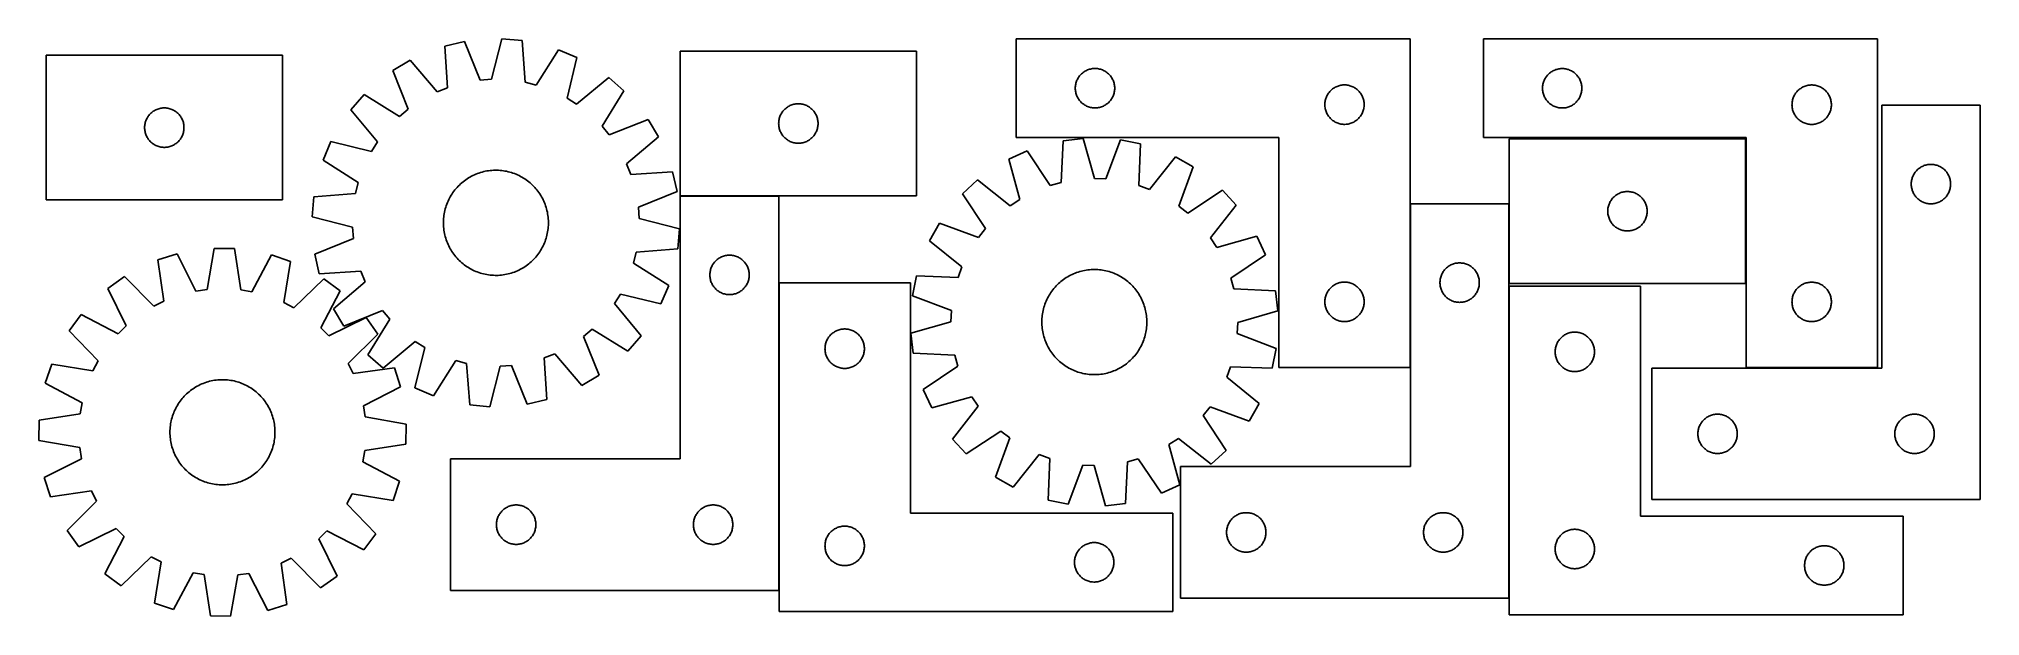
# Model space of a CAD drawing. Header units: millimetres. Extents: x 7 to 1485, y 7 to 446.
import ezdxf

# ---------------------------------------------------------------- set-up
doc = ezdxf.new("R2010")
doc.units = ezdxf.units.MM
doc.layers.add('COMMON', color=5, linetype='CONTINUOUS', true_color=0x0000ff)
doc.layers.add('CUT', color=7, linetype='CONTINUOUS', true_color=0x000000)

msp = doc.modelspace()

# ---------------------------------------------------------------- linework, layer by layer
at = {"layer": 'COMMON'}
for p, q in [((495.409556, 326.203579), (570.409556, 326.203579)), ((1051.339511, 320.23517), (1051.339511, 195.63874)), ((570.509557, 26.103579), (570.509557, 259.974671)), ((1126.539513, 20.23517), (1126.539513, 257.597474))]:
    msp.add_line(p, q, dxfattribs=at)
at = {"layer": 'CUT'}
for p, q in [((331.064618, 443.684834), (316.071966, 440.227819)), ((343.118042, 414.296236), (331.064618, 443.684834)), ((359.534489, 445.66783), (351.671662, 414.892016)), ((374.861624, 444.322662), (359.534489, 445.66783)), ((377.243535, 412.647731), (374.861624, 444.322662)), ((1051.239511, 445.63874), (751.239511, 445.63874)), ((751.239511, 445.63874), (751.239511, 370.63874)), ((1051.239511, 195.63874), (1051.239511, 445.63874)), ((1407.047098, 445.58454), (1107.047098, 445.58454)), ((1107.047098, 445.58454), (1107.047098, 370.58454)), ((1407.047098, 195.58454), (1407.047098, 445.58454)), ((192.438292, 433.148744), (12.438292, 433.148744)), ((12.438292, 433.148744), (12.438292, 323.148744)), ((192.438292, 323.148744), (192.438292, 433.148744)), ((289.60829, 429.544204), (276.417707, 421.623404)), ((310.153354, 405.318699), (289.60829, 429.544204)), ((316.071966, 440.227819), (318.104224, 408.528534)), ((402.550859, 437.410929), (385.562618, 410.571138)), ((416.712151, 431.395254), (402.550859, 437.410929)), ((409.189392, 400.534553), (416.712151, 431.395254)), ((675.315123, 436.30358), (495.315123, 436.30358)), ((495.315123, 436.30358), (495.315123, 326.30358)), ((675.315123, 326.30358), (675.315123, 436.30358)), ((276.417707, 421.623404), (288.146116, 392.103594)), ((351.671662, 414.892016), (343.118042, 414.296236)), ((440.910337, 416.265361), (416.459607, 395.988858)), ((452.51958, 406.168033), (440.910337, 416.265361)), ((797.203759, 413.430021), (797.494758, 414.145548)), ((797.494758, 414.145548), (797.822205, 414.845146)), ((797.822205, 414.845146), (798.185233, 415.526961)), ((798.185233, 415.526961), (798.582878, 416.189182)), ((798.582878, 416.189182), (799.014086, 416.830056)), ((799.014086, 416.830056), (799.477714, 417.447882)), ((799.477714, 417.447882), (799.972532, 418.041021)), ((799.972532, 418.041021), (800.497228, 418.607902)), ((800.497228, 418.607902), (801.050411, 419.14702)), ((801.050411, 419.14702), (801.630613, 419.656946)), ((801.630613, 419.656946), (802.236297, 420.136328)), ((802.236297, 420.136328), (802.865855, 420.583895)), ((802.865855, 420.583895), (803.517619, 420.998459)), ((803.517619, 420.998459), (804.18986, 421.378922)), ((804.18986, 421.378922), (804.880795, 421.724273)), ((804.880795, 421.724273), (805.588593, 422.033599)), ((805.588593, 422.033599), (806.311375, 422.306078)), ((806.311375, 422.306078), (807.047227, 422.540988)), ((807.047227, 422.540988), (807.794195, 422.737705)), ((807.794195, 422.737705), (808.5503, 422.895709)), ((808.5503, 422.895709), (809.313536, 423.01458)), ((809.313536, 423.01458), (810.081879, 423.094002)), ((810.081879, 423.094002), (810.853292, 423.133767)), ((810.853292, 423.133767), (811.62573, 423.133767)), ((811.62573, 423.133767), (812.397143, 423.094002)), ((812.397143, 423.094002), (813.165487, 423.01458)), ((813.165487, 423.01458), (813.928723, 422.895709)), ((813.928723, 422.895709), (814.684827, 422.737705)), ((814.684827, 422.737705), (815.431796, 422.540988)), ((815.431796, 422.540988), (816.167647, 422.306078)), ((816.167647, 422.306078), (816.89043, 422.033599)), ((816.89043, 422.033599), (817.598227, 421.724273)), ((817.598227, 421.724273), (818.289162, 421.378922)), ((818.289162, 421.378922), (818.961403, 420.998459)), ((818.961403, 420.998459), (819.613167, 420.583895)), ((819.613167, 420.583895), (820.242725, 420.136328)), ((820.242725, 420.136328), (820.848409, 419.656946)), ((820.848409, 419.656946), (821.428611, 419.14702)), ((821.428611, 419.14702), (821.981794, 418.607902)), ((821.981794, 418.607902), (822.50649, 418.041021)), ((822.50649, 418.041021), (823.001308, 417.447882)), ((823.001308, 417.447882), (823.464936, 416.830056)), ((823.464936, 416.830056), (823.896145, 416.189182)), ((823.896145, 416.189182), (824.29379, 415.526961)), ((824.29379, 415.526961), (824.656817, 414.845146)), ((824.656817, 414.845146), (824.984265, 414.145548)), ((824.984265, 414.145548), (825.275263, 413.430021)), ((1153.011346, 413.375822), (1153.302344, 414.091349)), ((1153.302344, 414.091349), (1153.629792, 414.790947)), ((1153.629792, 414.790947), (1153.992819, 415.472761)), ((1153.992819, 415.472761), (1154.390464, 416.134983)), ((1154.390464, 416.134983), (1154.821673, 416.775857)), ((1154.821673, 416.775857), (1155.285301, 417.393683)), ((1155.285301, 417.393683), (1155.780119, 417.986822)), ((1155.780119, 417.986822), (1156.304815, 418.553703)), ((1156.304815, 418.553703), (1156.857998, 419.092821)), ((1156.857998, 419.092821), (1157.4382, 419.602747)), ((1157.4382, 419.602747), (1158.043884, 420.082129)), ((1158.043884, 420.082129), (1158.673442, 420.529696)), ((1158.673442, 420.529696), (1159.325206, 420.94426)), ((1159.325206, 420.94426), (1159.997447, 421.324722)), ((1159.997447, 421.324722), (1160.688382, 421.670074)), ((1160.688382, 421.670074), (1161.396179, 421.9794)), ((1161.396179, 421.9794), (1162.118962, 422.251879)), ((1162.118962, 422.251879), (1162.854813, 422.486788)), ((1162.854813, 422.486788), (1163.601782, 422.683506)), ((1163.601782, 422.683506), (1164.357886, 422.84151)), ((1164.357886, 422.84151), (1165.121123, 422.96038)), ((1165.121123, 422.96038), (1165.889466, 423.039803)), ((1165.889466, 423.039803), (1166.660879, 423.079567)), ((1166.660879, 423.079567), (1167.433317, 423.079567)), ((1167.433317, 423.079567), (1168.20473, 423.039803)), ((1168.20473, 423.039803), (1168.973073, 422.96038)), ((1168.973073, 422.96038), (1169.736309, 422.84151)), ((1169.736309, 422.84151), (1170.492414, 422.683506)), ((1170.492414, 422.683506), (1171.239382, 422.486788)), ((1171.239382, 422.486788), (1171.975234, 422.251879)), ((1171.975234, 422.251879), (1172.698016, 421.9794)), ((1172.698016, 421.9794), (1173.405814, 421.670074)), ((1173.405814, 421.670074), (1174.096749, 421.324722)), ((1174.096749, 421.324722), (1174.76899, 420.94426)), ((1174.76899, 420.94426), (1175.420754, 420.529696)), ((1175.420754, 420.529696), (1176.050312, 420.082129)), ((1176.050312, 420.082129), (1176.655996, 419.602747)), ((1176.655996, 419.602747), (1177.236198, 419.092821)), ((1177.236198, 419.092821), (1177.789381, 418.553703)), ((1177.789381, 418.553703), (1178.314077, 417.986822)), ((1178.314077, 417.986822), (1178.808895, 417.393683)), ((1178.808895, 417.393683), (1179.272523, 416.775857)), ((1179.272523, 416.775857), (1179.703731, 416.134983)), ((1179.703731, 416.134983), (1180.101376, 415.472761)), ((1180.101376, 415.472761), (1180.464404, 414.790947)), ((1180.464404, 414.790947), (1180.791851, 414.091349)), ((1180.791851, 414.091349), (1181.08285, 413.375822)), ((254.550673, 403.284956), (244.453346, 391.675713)), ((281.576283, 386.593906), (254.550673, 403.284956)), ((318.104224, 408.528534), (310.153354, 405.318699)), ((385.562618, 410.571138), (377.243535, 412.647731)), ((416.459607, 395.988858), (409.189392, 400.534553)), ((435.828529, 379.142424), (452.51958, 406.168033)), ((796.239511, 408.13874), (796.2594, 408.910921)), ((796.2594, 407.366558), (796.239511, 408.13874)), ((796.2594, 408.910921), (796.319013, 409.681054)), ((796.319013, 406.596425), (796.2594, 407.366558)), ((796.319013, 409.681054), (796.418193, 410.447098)), ((796.418193, 405.830381), (796.319013, 406.596425)), ((796.418193, 410.447098), (796.556676, 411.207021)), ((796.556676, 405.070459), (796.418193, 405.830381)), ((796.556676, 411.207021), (796.734095, 411.958806)), ((796.734095, 404.318673), (796.556676, 405.070459)), ((796.734095, 411.958806), (796.94998, 412.700462)), ((796.94998, 403.577017), (796.734095, 404.318673)), ((796.94998, 412.700462), (797.203759, 413.430021)), ((797.203759, 402.847458), (796.94998, 403.577017)), ((797.494758, 402.131931), (797.203759, 402.847458)), ((797.822205, 401.432333), (797.494758, 402.131931)), ((798.185233, 400.750519), (797.822205, 401.432333)), ((798.582878, 400.088297), (798.185233, 400.750519)), ((799.014086, 399.447423), (798.582878, 400.088297)), ((799.477714, 398.829597), (799.014086, 399.447423)), ((823.464936, 399.447423), (823.001308, 398.829597)), ((823.896145, 400.088297), (823.464936, 399.447423)), ((824.29379, 400.750519), (823.896145, 400.088297)), ((824.656817, 401.432333), (824.29379, 400.750519)), ((824.984265, 402.131931), (824.656817, 401.432333)), ((825.275263, 402.847458), (824.984265, 402.131931)), ((825.275263, 413.430021), (825.529042, 412.700462)), ((825.529042, 403.577017), (825.275263, 402.847458)), ((825.529042, 412.700462), (825.744927, 411.958806)), ((825.744927, 404.318673), (825.529042, 403.577017)), ((825.744927, 411.958806), (825.922346, 411.207021)), ((825.922346, 405.070459), (825.744927, 404.318673)), ((825.922346, 411.207021), (826.06083, 410.447098)), ((826.06083, 405.830381), (825.922346, 405.070459)), ((826.06083, 410.447098), (826.160009, 409.681054)), ((826.160009, 406.596425), (826.06083, 405.830381)), ((826.160009, 409.681054), (826.219623, 408.910921)), ((826.219623, 407.366558), (826.160009, 406.596425)), ((826.219623, 408.910921), (826.239511, 408.13874)), ((826.239511, 408.13874), (826.219623, 407.366558)), ((986.556676, 398.707021), (986.734095, 399.458806)), ((986.734095, 399.458806), (986.94998, 400.200462)), ((986.94998, 400.200462), (987.203759, 400.930021)), ((987.203759, 400.930021), (987.494758, 401.645548)), ((987.494758, 401.645548), (987.822205, 402.345146)), ((987.822205, 402.345146), (988.185233, 403.026961)), ((988.185233, 403.026961), (988.582878, 403.689182)), ((988.582878, 403.689182), (989.014086, 404.330056)), ((989.014086, 404.330056), (989.477714, 404.947882)), ((989.477714, 404.947882), (989.972532, 405.541021)), ((989.972532, 405.541021), (990.497228, 406.107902)), ((990.497228, 406.107902), (991.050411, 406.64702)), ((991.050411, 406.64702), (991.630613, 407.156946)), ((991.630613, 407.156946), (992.236297, 407.636328)), ((992.236297, 407.636328), (992.865855, 408.083895)), ((992.865855, 408.083895), (993.517619, 408.498459)), ((993.517619, 408.498459), (994.18986, 408.878922)), ((994.18986, 408.878922), (994.880795, 409.224273)), ((994.880795, 409.224273), (995.588593, 409.533599)), ((995.588593, 409.533599), (996.311375, 409.806078)), ((996.311375, 409.806078), (997.047227, 410.040988)), ((997.047227, 410.040988), (997.794195, 410.237705)), ((997.794195, 410.237705), (998.5503, 410.395709)), ((998.5503, 410.395709), (999.313536, 410.51458)), ((999.313536, 410.51458), (1000.081879, 410.594002)), ((1000.081879, 410.594002), (1000.853292, 410.633767)), ((1000.853292, 410.633767), (1001.62573, 410.633767)), ((1001.62573, 410.633767), (1002.397143, 410.594002)), ((1002.397143, 410.594002), (1003.165487, 410.51458)), ((1003.165487, 410.51458), (1003.928723, 410.395709)), ((1003.928723, 410.395709), (1004.684827, 410.237705)), ((1004.684827, 410.237705), (1005.431796, 410.040988)), ((1005.431796, 410.040988), (1006.167647, 409.806078)), ((1006.167647, 409.806078), (1006.89043, 409.533599)), ((1006.89043, 409.533599), (1007.598227, 409.224273)), ((1007.598227, 409.224273), (1008.289162, 408.878922)), ((1008.289162, 408.878922), (1008.961403, 408.498459)), ((1008.961403, 408.498459), (1009.613167, 408.083895)), ((1009.613167, 408.083895), (1010.242725, 407.636328)), ((1010.242725, 407.636328), (1010.848409, 407.156946)), ((1010.848409, 407.156946), (1011.428611, 406.64702)), ((1011.428611, 406.64702), (1011.981794, 406.107902)), ((1011.981794, 406.107902), (1012.50649, 405.541021)), ((1012.50649, 405.541021), (1013.001308, 404.947882)), ((1013.001308, 404.947882), (1013.464936, 404.330056)), ((1013.464936, 404.330056), (1013.896145, 403.689182)), ((1013.896145, 403.689182), (1014.29379, 403.026961)), ((1014.29379, 403.026961), (1014.656817, 402.345146)), ((1014.656817, 402.345146), (1014.984265, 401.645548)), ((1014.984265, 401.645548), (1015.275263, 400.930021)), ((1015.275263, 400.930021), (1015.529042, 400.200462)), ((1015.529042, 400.200462), (1015.744927, 399.458806)), ((1015.744927, 399.458806), (1015.922346, 398.707021)), ((1152.047098, 408.08454), (1152.066987, 408.856722)), ((1152.066987, 407.312359), (1152.047098, 408.08454)), ((1152.066987, 408.856722), (1152.1266, 409.626855)), ((1152.1266, 406.542225), (1152.066987, 407.312359)), ((1152.1266, 409.626855), (1152.225779, 410.392899)), ((1152.225779, 405.776182), (1152.1266, 406.542225)), ((1152.225779, 410.392899), (1152.364263, 411.152821)), ((1152.364263, 405.016259), (1152.225779, 405.776182)), ((1152.364263, 411.152821), (1152.541682, 411.904607)), ((1152.541682, 404.264474), (1152.364263, 405.016259)), ((1152.541682, 411.904607), (1152.757567, 412.646263)), ((1152.757567, 403.522818), (1152.541682, 404.264474)), ((1152.757567, 412.646263), (1153.011346, 413.375822)), ((1153.011346, 402.793259), (1152.757567, 403.522818)), ((1153.302344, 402.077732), (1153.011346, 402.793259)), ((1153.629792, 401.378133), (1153.302344, 402.077732)), ((1153.992819, 400.696319), (1153.629792, 401.378133)), ((1154.390464, 400.034097), (1153.992819, 400.696319)), ((1154.821673, 399.393224), (1154.390464, 400.034097)), ((1155.285301, 398.775398), (1154.821673, 399.393224)), ((1179.272523, 399.393224), (1178.808895, 398.775398)), ((1179.703731, 400.034097), (1179.272523, 399.393224)), ((1180.101376, 400.696319), (1179.703731, 400.034097)), ((1180.464404, 401.378133), (1180.101376, 400.696319)), ((1180.791851, 402.077732), (1180.464404, 401.378133)), ((1181.08285, 402.793259), (1180.791851, 402.077732)), ((1181.08285, 413.375822), (1181.336629, 412.646263)), ((1181.336629, 403.522818), (1181.08285, 402.793259)), ((1181.336629, 412.646263), (1181.552514, 411.904607)), ((1181.552514, 404.264474), (1181.336629, 403.522818)), ((1181.552514, 411.904607), (1181.729933, 411.152821)), ((1181.729933, 405.016259), (1181.552514, 404.264474)), ((1181.729933, 411.152821), (1181.868416, 410.392899)), ((1181.868416, 405.776182), (1181.729933, 405.016259)), ((1181.868416, 410.392899), (1181.967596, 409.626855)), ((1181.967596, 406.542225), (1181.868416, 405.776182)), ((1181.967596, 409.626855), (1182.027209, 408.856722)), ((1182.027209, 407.312359), (1181.967596, 406.542225)), ((1182.027209, 408.856722), (1182.047098, 408.08454)), ((1182.047098, 408.08454), (1182.027209, 407.312359)), ((1342.364263, 398.652821), (1342.541682, 399.404607)), ((1342.541682, 399.404607), (1342.757567, 400.146263)), ((1342.757567, 400.146263), (1343.011346, 400.875822)), ((1343.011346, 400.875822), (1343.302344, 401.591349)), ((1343.302344, 401.591349), (1343.629792, 402.290947)), ((1343.629792, 402.290947), (1343.992819, 402.972761)), ((1343.992819, 402.972761), (1344.390464, 403.634983)), ((1344.390464, 403.634983), (1344.821673, 404.275857)), ((1344.821673, 404.275857), (1345.285301, 404.893683)), ((1345.285301, 404.893683), (1345.780119, 405.486822)), ((1345.780119, 405.486822), (1346.304815, 406.053703)), ((1346.304815, 406.053703), (1346.857998, 406.592821)), ((1346.857998, 406.592821), (1347.4382, 407.102747)), ((1347.4382, 407.102747), (1348.043884, 407.582129)), ((1348.043884, 407.582129), (1348.673442, 408.029696)), ((1348.673442, 408.029696), (1349.325206, 408.44426)), ((1349.325206, 408.44426), (1349.997447, 408.824722)), ((1349.997447, 408.824722), (1350.688382, 409.170074)), ((1350.688382, 409.170074), (1351.396179, 409.4794)), ((1351.396179, 409.4794), (1352.118962, 409.751879)), ((1352.118962, 409.751879), (1352.854813, 409.986788)), ((1352.854813, 409.986788), (1353.601782, 410.183506)), ((1353.601782, 410.183506), (1354.357886, 410.34151)), ((1354.357886, 410.34151), (1355.121123, 410.46038)), ((1355.121123, 410.46038), (1355.889466, 410.539803)), ((1355.889466, 410.539803), (1356.660879, 410.579567)), ((1356.660879, 410.579567), (1357.433317, 410.579567)), ((1357.433317, 410.579567), (1358.20473, 410.539803)), ((1358.20473, 410.539803), (1358.973073, 410.46038)), ((1358.973073, 410.46038), (1359.736309, 410.34151)), ((1359.736309, 410.34151), (1360.492414, 410.183506)), ((1360.492414, 410.183506), (1361.239382, 409.986788)), ((1361.239382, 409.986788), (1361.975234, 409.751879)), ((1361.975234, 409.751879), (1362.698016, 409.4794)), ((1362.698016, 409.4794), (1363.405814, 409.170074)), ((1363.405814, 409.170074), (1364.096749, 408.824722)), ((1364.096749, 408.824722), (1364.76899, 408.44426)), ((1364.76899, 408.44426), (1365.420754, 408.029696)), ((1365.420754, 408.029696), (1366.050312, 407.582129)), ((1366.050312, 407.582129), (1366.655996, 407.102747)), ((1366.655996, 407.102747), (1367.236198, 406.592821)), ((1367.236198, 406.592821), (1367.789381, 406.053703)), ((1367.789381, 406.053703), (1368.314077, 405.486822)), ((1368.314077, 405.486822), (1368.808895, 404.893683)), ((1368.808895, 404.893683), (1369.272523, 404.275857)), ((1369.272523, 404.275857), (1369.703731, 403.634983)), ((1369.703731, 403.634983), (1370.101376, 402.972761)), ((1370.101376, 402.972761), (1370.464404, 402.290947)), ((1370.464404, 402.290947), (1370.791851, 401.591349)), ((1370.791851, 401.591349), (1371.08285, 400.875822)), ((1371.08285, 400.875822), (1371.336629, 400.146263)), ((1371.336629, 400.146263), (1371.552514, 399.404607)), ((1371.552514, 399.404607), (1371.729933, 398.652821)), ((88.693539, 384.155552), (89.020986, 384.85515)), ((89.020986, 384.85515), (89.384014, 385.536965)), ((89.384014, 385.536965), (89.781659, 386.199186)), ((89.781659, 386.199186), (90.212867, 386.84006)), ((90.212867, 386.84006), (90.676495, 387.457886)), ((90.676495, 387.457886), (91.171313, 388.051025)), ((91.171313, 388.051025), (91.696009, 388.617906)), ((91.696009, 388.617906), (92.249192, 389.157024)), ((92.249192, 389.157024), (92.829394, 389.66695)), ((92.829394, 389.66695), (93.435078, 390.146332)), ((93.435078, 390.146332), (94.064636, 390.593899)), ((94.064636, 390.593899), (94.7164, 391.008463)), ((94.7164, 391.008463), (95.388641, 391.388926)), ((95.388641, 391.388926), (96.079576, 391.734278)), ((96.079576, 391.734278), (96.787374, 392.043603)), ((96.787374, 392.043603), (97.510156, 392.316082)), ((97.510156, 392.316082), (98.246008, 392.550992)), ((98.246008, 392.550992), (98.992976, 392.747709)), ((98.992976, 392.747709), (99.749081, 392.905713)), ((99.749081, 392.905713), (100.512317, 393.024584)), ((100.512317, 393.024584), (101.28066, 393.104006)), ((101.28066, 393.104006), (102.052073, 393.143771)), ((102.052073, 393.143771), (102.824511, 393.143771)), ((102.824511, 393.143771), (103.595924, 393.104006)), ((103.595924, 393.104006), (104.364267, 393.024584)), ((104.364267, 393.024584), (105.127504, 392.905713)), ((105.127504, 392.905713), (105.883608, 392.747709)), ((105.883608, 392.747709), (106.630577, 392.550992)), ((106.630577, 392.550992), (107.366428, 392.316082)), ((107.366428, 392.316082), (108.089211, 392.043603)), ((108.089211, 392.043603), (108.797008, 391.734278)), ((108.797008, 391.734278), (109.487943, 391.388926)), ((109.487943, 391.388926), (110.160184, 391.008463)), ((110.160184, 391.008463), (110.811948, 390.593899)), ((110.811948, 390.593899), (111.441506, 390.146332)), ((111.441506, 390.146332), (112.04719, 389.66695)), ((112.04719, 389.66695), (112.627392, 389.157024)), ((112.627392, 389.157024), (113.180575, 388.617906)), ((113.180575, 388.617906), (113.705271, 388.051025)), ((113.705271, 388.051025), (114.200089, 387.457886)), ((114.200089, 387.457886), (114.663717, 386.84006)), ((114.663717, 386.84006), (115.094926, 386.199186)), ((115.094926, 386.199186), (115.492571, 385.536965)), ((115.492571, 385.536965), (115.855598, 384.85515)), ((115.855598, 384.85515), (116.183046, 384.155552)), ((244.453346, 391.675713), (264.729849, 367.224983)), ((288.146116, 392.103594), (281.576283, 386.593906)), ((570.632287, 384.371861), (570.809707, 385.123646)), ((570.809707, 385.123646), (571.025592, 385.865302)), ((571.025592, 385.865302), (571.27937, 386.594861)), ((571.27937, 386.594861), (571.570369, 387.310388)), ((571.570369, 387.310388), (571.897816, 388.009987)), ((571.897816, 388.009987), (572.260844, 388.691801)), ((572.260844, 388.691801), (572.658489, 389.354023)), ((572.658489, 389.354023), (573.089697, 389.994896)), ((573.089697, 389.994896), (573.553325, 390.612722)), ((573.553325, 390.612722), (574.048144, 391.205861)), ((574.048144, 391.205861), (574.57284, 391.772742)), ((574.57284, 391.772742), (575.126022, 392.31186)), ((575.126022, 392.31186), (575.706225, 392.821786)), ((575.706225, 392.821786), (576.311908, 393.301168)), ((576.311908, 393.301168), (576.941467, 393.748735)), ((576.941467, 393.748735), (577.593231, 394.163299)), ((577.593231, 394.163299), (578.265471, 394.543762)), ((578.265471, 394.543762), (578.956407, 394.889114)), ((578.956407, 394.889114), (579.664204, 395.198439)), ((579.664204, 395.198439), (580.386987, 395.470918)), ((580.386987, 395.470918), (581.122838, 395.705828)), ((581.122838, 395.705828), (581.869806, 395.902545)), ((581.869806, 395.902545), (582.625911, 396.060549)), ((582.625911, 396.060549), (583.389147, 396.17942)), ((583.389147, 396.17942), (584.157491, 396.258843)), ((584.157491, 396.258843), (584.928904, 396.298607)), ((584.928904, 396.298607), (585.701341, 396.298607)), ((585.701341, 396.298607), (586.472754, 396.258843)), ((586.472754, 396.258843), (587.241098, 396.17942)), ((587.241098, 396.17942), (588.004334, 396.060549)), ((588.004334, 396.060549), (588.760439, 395.902545)), ((588.760439, 395.902545), (589.507407, 395.705828)), ((589.507407, 395.705828), (590.243258, 395.470918)), ((590.243258, 395.470918), (590.966041, 395.198439)), ((590.966041, 395.198439), (591.673838, 394.889114)), ((591.673838, 394.889114), (592.364774, 394.543762)), ((592.364774, 394.543762), (593.037015, 394.163299)), ((593.037015, 394.163299), (593.688778, 393.748735)), ((593.688778, 393.748735), (594.318337, 393.301168)), ((594.318337, 393.301168), (594.92402, 392.821786)), ((594.92402, 392.821786), (595.504223, 392.31186)), ((595.504223, 392.31186), (596.057405, 391.772742)), ((596.057405, 391.772742), (596.582101, 391.205861)), ((596.582101, 391.205861), (597.07692, 390.612722)), ((597.07692, 390.612722), (597.540548, 389.994896)), ((597.540548, 389.994896), (597.971756, 389.354023)), ((597.971756, 389.354023), (598.369401, 388.691801)), ((598.369401, 388.691801), (598.732429, 388.009987)), ((598.732429, 388.009987), (599.059876, 387.310388)), ((599.059876, 387.310388), (599.350875, 386.594861)), ((599.350875, 386.594861), (599.604653, 385.865302)), ((599.604653, 385.865302), (599.820538, 385.123646)), ((599.820538, 385.123646), (599.997958, 384.371861)), ((799.972532, 398.236458), (799.477714, 398.829597)), ((800.497228, 397.669577), (799.972532, 398.236458)), ((801.050411, 397.130459), (800.497228, 397.669577)), ((801.630613, 396.620533), (801.050411, 397.130459)), ((802.236297, 396.141151), (801.630613, 396.620533)), ((802.865855, 395.693584), (802.236297, 396.141151)), ((803.517619, 395.27902), (802.865855, 395.693584)), ((804.18986, 394.898558), (803.517619, 395.27902)), ((804.880795, 394.553206), (804.18986, 394.898558)), ((805.588593, 394.24388), (804.880795, 394.553206)), ((806.311375, 393.971401), (805.588593, 394.24388)), ((807.047227, 393.736491), (806.311375, 393.971401)), ((807.794195, 393.539774), (807.047227, 393.736491)), ((808.5503, 393.38177), (807.794195, 393.539774)), ((809.313536, 393.262899), (808.5503, 393.38177)), ((810.081879, 393.183477), (809.313536, 393.262899)), ((810.853292, 393.143713), (810.081879, 393.183477)), ((811.62573, 393.143713), (810.853292, 393.143713)), ((812.397143, 393.183477), (811.62573, 393.143713)), ((813.165487, 393.262899), (812.397143, 393.183477)), ((813.928723, 393.38177), (813.165487, 393.262899)), ((814.684827, 393.539774), (813.928723, 393.38177)), ((815.431796, 393.736491), (814.684827, 393.539774)), ((816.167647, 393.971401), (815.431796, 393.736491)), ((816.89043, 394.24388), (816.167647, 393.971401)), ((817.598227, 394.553206), (816.89043, 394.24388)), ((818.289162, 394.898558), (817.598227, 394.553206)), ((818.961403, 395.27902), (818.289162, 394.898558)), ((819.613167, 395.693584), (818.961403, 395.27902)), ((820.242725, 396.141151), (819.613167, 395.693584)), ((820.848409, 396.620533), (820.242725, 396.141151)), ((821.428611, 397.130459), (820.848409, 396.620533)), ((821.981794, 397.669577), (821.428611, 397.130459)), ((822.50649, 398.236458), (821.981794, 397.669577)), ((823.001308, 398.829597), (822.50649, 398.236458)), ((986.239511, 395.63874), (986.2594, 396.410921)), ((986.2594, 394.866558), (986.239511, 395.63874)), ((986.2594, 396.410921), (986.319013, 397.181054)), ((986.319013, 394.096425), (986.2594, 394.866558)), ((986.319013, 397.181054), (986.418193, 397.947098)), ((986.418193, 393.330381), (986.319013, 394.096425)), ((986.418193, 397.947098), (986.556676, 398.707021)), ((986.556676, 392.570459), (986.418193, 393.330381)), ((986.734095, 391.818673), (986.556676, 392.570459)), ((986.94998, 391.077017), (986.734095, 391.818673)), ((987.203759, 390.347458), (986.94998, 391.077017)), ((987.494758, 389.631931), (987.203759, 390.347458)), ((987.822205, 388.932333), (987.494758, 389.631931)), ((988.185233, 388.250519), (987.822205, 388.932333)), ((988.582878, 387.588297), (988.185233, 388.250519)), ((989.014086, 386.947423), (988.582878, 387.588297)), ((989.477714, 386.329597), (989.014086, 386.947423)), ((989.972532, 385.736458), (989.477714, 386.329597)), ((990.497228, 385.169577), (989.972532, 385.736458)), ((991.050411, 384.630459), (990.497228, 385.169577)), ((991.630613, 384.120533), (991.050411, 384.630459)), ((1011.428611, 384.630459), (1010.848409, 384.120533)), ((1011.981794, 385.169577), (1011.428611, 384.630459)), ((1012.50649, 385.736458), (1011.981794, 385.169577)), ((1013.001308, 386.329597), (1012.50649, 385.736458)), ((1013.464936, 386.947423), (1013.001308, 386.329597)), ((1013.896145, 387.588297), (1013.464936, 386.947423)), ((1014.29379, 388.250519), (1013.896145, 387.588297)), ((1014.656817, 388.932333), (1014.29379, 388.250519)), ((1014.984265, 389.631931), (1014.656817, 388.932333)), ((1015.275263, 390.347458), (1014.984265, 389.631931)), ((1015.529042, 391.077017), (1015.275263, 390.347458)), ((1015.744927, 391.818673), (1015.529042, 391.077017)), ((1015.922346, 392.570459), (1015.744927, 391.818673)), ((1015.922346, 398.707021), (1016.06083, 397.947098)), ((1016.06083, 393.330381), (1015.922346, 392.570459)), ((1016.06083, 397.947098), (1016.160009, 397.181054)), ((1016.160009, 394.096425), (1016.06083, 393.330381)), ((1016.160009, 397.181054), (1016.219623, 396.410921)), ((1016.219623, 394.866558), (1016.160009, 394.096425)), ((1016.219623, 396.410921), (1016.239511, 395.63874)), ((1016.239511, 395.63874), (1016.219623, 394.866558)), ((1155.780119, 398.182259), (1155.285301, 398.775398)), ((1156.304815, 397.615378), (1155.780119, 398.182259)), ((1156.857998, 397.07626), (1156.304815, 397.615378)), ((1157.4382, 396.566334), (1156.857998, 397.07626)), ((1158.043884, 396.086952), (1157.4382, 396.566334)), ((1158.673442, 395.639385), (1158.043884, 396.086952)), ((1159.325206, 395.224821), (1158.673442, 395.639385)), ((1159.997447, 394.844358), (1159.325206, 395.224821)), ((1160.688382, 394.499006), (1159.997447, 394.844358)), ((1161.396179, 394.189681), (1160.688382, 394.499006)), ((1162.118962, 393.917202), (1161.396179, 394.189681)), ((1162.854813, 393.682292), (1162.118962, 393.917202)), ((1163.601782, 393.485575), (1162.854813, 393.682292)), ((1164.357886, 393.327571), (1163.601782, 393.485575)), ((1165.121123, 393.2087), (1164.357886, 393.327571)), ((1165.889466, 393.129277), (1165.121123, 393.2087)), ((1166.660879, 393.089513), (1165.889466, 393.129277)), ((1167.433317, 393.089513), (1166.660879, 393.089513)), ((1168.20473, 393.129277), (1167.433317, 393.089513)), ((1168.973073, 393.2087), (1168.20473, 393.129277)), ((1169.736309, 393.327571), (1168.973073, 393.2087)), ((1170.492414, 393.485575), (1169.736309, 393.327571)), ((1171.239382, 393.682292), (1170.492414, 393.485575)), ((1171.975234, 393.917202), (1171.239382, 393.682292)), ((1172.698016, 394.189681), (1171.975234, 393.917202)), ((1173.405814, 394.499006), (1172.698016, 394.189681)), ((1174.096749, 394.844358), (1173.405814, 394.499006)), ((1174.76899, 395.224821), (1174.096749, 394.844358)), ((1175.420754, 395.639385), (1174.76899, 395.224821)), ((1176.050312, 396.086952), (1175.420754, 395.639385)), ((1176.655996, 396.566334), (1176.050312, 396.086952)), ((1177.236198, 397.07626), (1176.655996, 396.566334)), ((1177.789381, 397.615378), (1177.236198, 397.07626)), ((1178.314077, 398.182259), (1177.789381, 397.615378)), ((1178.808895, 398.775398), (1178.314077, 398.182259)), ((1342.047098, 395.58454), (1342.066987, 396.356722)), ((1342.066987, 394.812359), (1342.047098, 395.58454)), ((1342.066987, 396.356722), (1342.1266, 397.126855)), ((1342.1266, 394.042225), (1342.066987, 394.812359)), ((1342.1266, 397.126855), (1342.225779, 397.892899)), ((1342.225779, 393.276182), (1342.1266, 394.042225)), ((1342.225779, 397.892899), (1342.364263, 398.652821)), ((1342.364263, 392.516259), (1342.225779, 393.276182)), ((1342.541682, 391.764474), (1342.364263, 392.516259)), ((1342.757567, 391.022818), (1342.541682, 391.764474)), ((1343.011346, 390.293259), (1342.757567, 391.022818)), ((1343.302344, 389.577732), (1343.011346, 390.293259)), ((1343.629792, 388.878133), (1343.302344, 389.577732)), ((1343.992819, 388.196319), (1343.629792, 388.878133)), ((1344.390464, 387.534097), (1343.992819, 388.196319)), ((1344.821673, 386.893224), (1344.390464, 387.534097)), ((1345.285301, 386.275398), (1344.821673, 386.893224)), ((1345.780119, 385.682259), (1345.285301, 386.275398)), ((1346.304815, 385.115378), (1345.780119, 385.682259)), ((1346.857998, 384.57626), (1346.304815, 385.115378)), ((1347.4382, 384.066334), (1346.857998, 384.57626)), ((1367.236198, 384.57626), (1366.655996, 384.066334)), ((1367.789381, 385.115378), (1367.236198, 384.57626)), ((1368.314077, 385.682259), (1367.789381, 385.115378)), ((1368.808895, 386.275398), (1368.314077, 385.682259)), ((1369.272523, 386.893224), (1368.808895, 386.275398)), ((1369.703731, 387.534097), (1369.272523, 386.893224)), ((1370.101376, 388.196319), (1369.703731, 387.534097)), ((1370.464404, 388.878133), (1370.101376, 388.196319)), ((1370.791851, 389.577732), (1370.464404, 388.878133)), ((1371.08285, 390.293259), (1370.791851, 389.577732)), ((1371.336629, 391.022818), (1371.08285, 390.293259)), ((1371.552514, 391.764474), (1371.336629, 391.022818)), ((1371.729933, 392.516259), (1371.552514, 391.764474)), ((1371.729933, 398.652821), (1371.868416, 397.892899)), ((1371.868416, 393.276182), (1371.729933, 392.516259)), ((1371.868416, 397.892899), (1371.967596, 397.126855)), ((1371.967596, 394.042225), (1371.868416, 393.276182)), ((1371.967596, 397.126855), (1372.027209, 396.356722)), ((1372.027209, 394.812359), (1371.967596, 394.042225)), ((1372.027209, 396.356722), (1372.047098, 395.58454)), ((1372.047098, 395.58454), (1372.027209, 394.812359)), ((1485.365927, 395.19977), (1410.365927, 395.19977)), ((1410.365927, 395.19977), (1410.365927, 195.19977)), ((1485.365927, 95.19977), (1485.365927, 395.19977)), ((87.438292, 378.148744), (87.458181, 378.920925)), ((87.458181, 377.376562), (87.438292, 378.148744)), ((87.458181, 378.920925), (87.517794, 379.691059)), ((87.517794, 376.606429), (87.458181, 377.376562)), ((87.517794, 379.691059), (87.616974, 380.457102)), ((87.616974, 375.840385), (87.517794, 376.606429)), ((87.616974, 380.457102), (87.755457, 381.217025)), ((87.755457, 375.080463), (87.616974, 375.840385)), ((87.755457, 381.217025), (87.932876, 381.96881)), ((87.932876, 374.328677), (87.755457, 375.080463)), ((87.932876, 381.96881), (88.148761, 382.710466)), ((88.148761, 373.587021), (87.932876, 374.328677)), ((88.148761, 382.710466), (88.40254, 383.440025)), ((88.40254, 372.857462), (88.148761, 373.587021)), ((88.40254, 383.440025), (88.693539, 384.155552)), ((88.693539, 372.141935), (88.40254, 372.857462)), ((89.020986, 371.442337), (88.693539, 372.141935)), ((89.384014, 370.760523), (89.020986, 371.442337)), ((89.781659, 370.098301), (89.384014, 370.760523)), ((90.212867, 369.457427), (89.781659, 370.098301)), ((115.094926, 370.098301), (114.663717, 369.457427)), ((115.492571, 370.760523), (115.094926, 370.098301)), ((115.855598, 371.442337), (115.492571, 370.760523)), ((116.183046, 372.141935), (115.855598, 371.442337)), ((116.183046, 384.155552), (116.474044, 383.440025)), ((116.474044, 372.857462), (116.183046, 372.141935)), ((116.474044, 383.440025), (116.727823, 382.710466)), ((116.727823, 373.587021), (116.474044, 372.857462)), ((116.727823, 382.710466), (116.943708, 381.96881)), ((116.943708, 374.328677), (116.727823, 373.587021)), ((116.943708, 381.96881), (117.121127, 381.217025)), ((117.121127, 375.080463), (116.943708, 374.328677)), ((117.121127, 381.217025), (117.259611, 380.457102)), ((117.259611, 375.840385), (117.121127, 375.080463)), ((117.259611, 380.457102), (117.35879, 379.691059)), ((117.35879, 376.606429), (117.259611, 375.840385)), ((117.35879, 379.691059), (117.418403, 378.920925)), ((117.418403, 377.376562), (117.35879, 376.606429)), ((117.418403, 378.920925), (117.438292, 378.148744)), ((117.438292, 378.148744), (117.418403, 377.376562)), ((441.338218, 372.572591), (435.828529, 379.142424)), ((470.858027, 384.301), (441.338218, 372.572591)), ((454.553323, 350.565353), (478.778828, 371.110417)), ((478.778828, 371.110417), (470.858027, 384.301)), ((570.315123, 381.30358), (570.335011, 382.075761)), ((570.335011, 380.531398), (570.315123, 381.30358)), ((570.335011, 382.075761), (570.394624, 382.845895)), ((570.394624, 379.761265), (570.335011, 380.531398)), ((570.394624, 382.845895), (570.493804, 383.611938)), ((570.493804, 378.995221), (570.394624, 379.761265)), ((570.493804, 383.611938), (570.632287, 384.371861)), ((570.632287, 378.235299), (570.493804, 378.995221)), ((570.809707, 377.483513), (570.632287, 378.235299)), ((571.025592, 376.741857), (570.809707, 377.483513)), ((571.27937, 376.012298), (571.025592, 376.741857)), ((571.570369, 375.296771), (571.27937, 376.012298)), ((571.897816, 374.597173), (571.570369, 375.296771)), ((572.260844, 373.915359), (571.897816, 374.597173)), ((572.658489, 373.253137), (572.260844, 373.915359)), ((573.089697, 372.612263), (572.658489, 373.253137)), ((573.553325, 371.994437), (573.089697, 372.612263)), ((574.048144, 371.401298), (573.553325, 371.994437)), ((574.57284, 370.834417), (574.048144, 371.401298)), ((575.126022, 370.295299), (574.57284, 370.834417)), ((575.706225, 369.785373), (575.126022, 370.295299)), ((576.311908, 369.305991), (575.706225, 369.785373)), ((594.92402, 369.785373), (594.318337, 369.305991)), ((595.504223, 370.295299), (594.92402, 369.785373)), ((596.057405, 370.834417), (595.504223, 370.295299)), ((596.582101, 371.401298), (596.057405, 370.834417)), ((597.07692, 371.994437), (596.582101, 371.401298)), ((597.540548, 372.612263), (597.07692, 371.994437)), ((597.971756, 373.253137), (597.540548, 372.612263)), ((598.369401, 373.915359), (597.971756, 373.253137)), ((598.732429, 374.597173), (598.369401, 373.915359)), ((599.059876, 375.296771), (598.732429, 374.597173)), ((599.350875, 376.012298), (599.059876, 375.296771)), ((599.604653, 376.741857), (599.350875, 376.012298)), ((599.820538, 377.483513), (599.604653, 376.741857)), ((599.997958, 378.235299), (599.820538, 377.483513)), ((599.997958, 384.371861), (600.136441, 383.611938)), ((600.136441, 378.995221), (599.997958, 378.235299)), ((600.136441, 383.611938), (600.235621, 382.845895)), ((600.235621, 379.761265), (600.136441, 378.995221)), ((600.235621, 382.845895), (600.295234, 382.075761)), ((600.295234, 380.531398), (600.235621, 379.761265)), ((600.295234, 382.075761), (600.315123, 381.30358)), ((600.315123, 381.30358), (600.295234, 380.531398)), ((751.239511, 370.63874), (951.239511, 370.63874)), ((802.254369, 369.983946), (786.970886, 368.210335)), ((810.975457, 339.44025), (802.254369, 369.983946)), ((951.239511, 370.63874), (951.239511, 195.63874)), ((992.236297, 383.641151), (991.630613, 384.120533)), ((992.865855, 383.193584), (992.236297, 383.641151)), ((993.517619, 382.77902), (992.865855, 383.193584)), ((994.18986, 382.398558), (993.517619, 382.77902)), ((994.880795, 382.053206), (994.18986, 382.398558)), ((995.588593, 381.74388), (994.880795, 382.053206)), ((996.311375, 381.471401), (995.588593, 381.74388)), ((997.047227, 381.236491), (996.311375, 381.471401)), ((997.794195, 381.039774), (997.047227, 381.236491)), ((998.5503, 380.88177), (997.794195, 381.039774)), ((999.313536, 380.762899), (998.5503, 380.88177)), ((1000.081879, 380.683477), (999.313536, 380.762899)), ((1000.853292, 380.643713), (1000.081879, 380.683477)), ((1001.62573, 380.643713), (1000.853292, 380.643713)), ((1002.397143, 380.683477), (1001.62573, 380.643713)), ((1003.165487, 380.762899), (1002.397143, 380.683477)), ((1003.928723, 380.88177), (1003.165487, 380.762899)), ((1004.684827, 381.039774), (1003.928723, 380.88177)), ((1005.431796, 381.236491), (1004.684827, 381.039774)), ((1006.167647, 381.471401), (1005.431796, 381.236491)), ((1006.89043, 381.74388), (1006.167647, 381.471401)), ((1007.598227, 382.053206), (1006.89043, 381.74388)), ((1008.289162, 382.398558), (1007.598227, 382.053206)), ((1008.961403, 382.77902), (1008.289162, 382.398558)), ((1009.613167, 383.193584), (1008.961403, 382.77902)), ((1010.242725, 383.641151), (1009.613167, 383.193584)), ((1010.848409, 384.120533), (1010.242725, 383.641151)), ((1107.047098, 370.58454), (1307.047098, 370.58454)), ((1307.047098, 370.58454), (1307.047098, 195.58454)), ((1348.043884, 383.586952), (1347.4382, 384.066334)), ((1348.673442, 383.139385), (1348.043884, 383.586952)), ((1349.325206, 382.724821), (1348.673442, 383.139385)), ((1349.997447, 382.344358), (1349.325206, 382.724821)), ((1350.688382, 381.999006), (1349.997447, 382.344358)), ((1351.396179, 381.689681), (1350.688382, 381.999006)), ((1352.118962, 381.417202), (1351.396179, 381.689681)), ((1352.854813, 381.182292), (1352.118962, 381.417202)), ((1353.601782, 380.985575), (1352.854813, 381.182292)), ((1354.357886, 380.827571), (1353.601782, 380.985575)), ((1355.121123, 380.7087), (1354.357886, 380.827571)), ((1355.889466, 380.629277), (1355.121123, 380.7087)), ((1356.660879, 380.589513), (1355.889466, 380.629277)), ((1357.433317, 380.589513), (1356.660879, 380.589513)), ((1358.20473, 380.629277), (1357.433317, 380.589513)), ((1358.973073, 380.7087), (1358.20473, 380.629277)), ((1359.736309, 380.827571), (1358.973073, 380.7087)), ((1360.492414, 380.985575), (1359.736309, 380.827571)), ((1361.239382, 381.182292), (1360.492414, 380.985575)), ((1361.975234, 381.417202), (1361.239382, 381.182292)), ((1362.698016, 381.689681), (1361.975234, 381.417202)), ((1363.405814, 381.999006), (1362.698016, 381.689681)), ((1364.096749, 382.344358), (1363.405814, 381.999006)), ((1364.76899, 382.724821), (1364.096749, 382.344358)), ((1365.420754, 383.139385), (1364.76899, 382.724821)), ((1366.050312, 383.586952), (1365.420754, 383.139385)), ((1366.655996, 384.066334), (1366.050312, 383.586952)), ((90.676495, 368.839601), (90.212867, 369.457427)), ((91.171313, 368.246462), (90.676495, 368.839601)), ((91.696009, 367.679581), (91.171313, 368.246462)), ((92.249192, 367.140463), (91.696009, 367.679581)), ((92.829394, 366.630537), (92.249192, 367.140463)), ((93.435078, 366.151155), (92.829394, 366.630537)), ((94.064636, 365.703588), (93.435078, 366.151155)), ((94.7164, 365.289024), (94.064636, 365.703588)), ((95.388641, 364.908562), (94.7164, 365.289024)), ((96.079576, 364.56321), (95.388641, 364.908562)), ((96.787374, 364.253884), (96.079576, 364.56321)), ((97.510156, 363.981405), (96.787374, 364.253884)), ((98.246008, 363.746495), (97.510156, 363.981405)), ((98.992976, 363.549778), (98.246008, 363.746495)), ((99.749081, 363.391774), (98.992976, 363.549778)), ((100.512317, 363.272903), (99.749081, 363.391774)), ((101.28066, 363.193481), (100.512317, 363.272903)), ((102.052073, 363.153717), (101.28066, 363.193481)), ((102.824511, 363.153717), (102.052073, 363.153717)), ((103.595924, 363.193481), (102.824511, 363.153717)), ((104.364267, 363.272903), (103.595924, 363.193481)), ((105.127504, 363.391774), (104.364267, 363.272903)), ((105.883608, 363.549778), (105.127504, 363.391774)), ((106.630577, 363.746495), (105.883608, 363.549778)), ((107.366428, 363.981405), (106.630577, 363.746495)), ((108.089211, 364.253884), (107.366428, 363.981405)), ((108.797008, 364.56321), (108.089211, 364.253884)), ((109.487943, 364.908562), (108.797008, 364.56321)), ((110.160184, 365.289024), (109.487943, 364.908562)), ((110.811948, 365.703588), (110.160184, 365.289024)), ((111.441506, 366.151155), (110.811948, 365.703588)), ((112.04719, 366.630537), (111.441506, 366.151155)), ((112.627392, 367.140463), (112.04719, 366.630537)), ((113.180575, 367.679581), (112.627392, 367.140463)), ((113.705271, 368.246462), (113.180575, 367.679581)), ((114.200089, 368.839601), (113.705271, 368.246462)), ((114.663717, 369.457427), (114.200089, 368.839601)), ((229.323453, 367.477528), (223.307777, 353.316236)), ((260.184154, 359.954768), (229.323453, 367.477528)), ((264.729849, 367.224983), (260.184154, 359.954768)), ((576.941467, 368.858424), (576.311908, 369.305991)), ((577.593231, 368.44386), (576.941467, 368.858424)), ((578.265471, 368.063398), (577.593231, 368.44386)), ((578.956407, 367.718046), (578.265471, 368.063398)), ((579.664204, 367.40872), (578.956407, 367.718046)), ((580.386987, 367.136241), (579.664204, 367.40872)), ((581.122838, 366.901332), (580.386987, 367.136241)), ((581.869806, 366.704614), (581.122838, 366.901332)), ((582.625911, 366.54661), (581.869806, 366.704614)), ((583.389147, 366.42774), (582.625911, 366.54661)), ((584.157491, 366.348317), (583.389147, 366.42774)), ((584.928904, 366.308553), (584.157491, 366.348317)), ((585.701341, 366.308553), (584.928904, 366.308553)), ((586.472754, 366.348317), (585.701341, 366.308553)), ((587.241098, 366.42774), (586.472754, 366.348317)), ((588.004334, 366.54661), (587.241098, 366.42774)), ((588.760439, 366.704614), (588.004334, 366.54661)), ((589.507407, 366.901332), (588.760439, 366.704614)), ((590.243258, 367.136241), (589.507407, 366.901332)), ((590.966041, 367.40872), (590.243258, 367.136241)), ((591.673838, 367.718046), (590.966041, 367.40872)), ((592.364774, 368.063398), (591.673838, 367.718046)), ((593.037015, 368.44386), (592.364774, 368.063398)), ((593.688778, 368.858424), (593.037015, 368.44386)), ((594.318337, 369.305991), (593.688778, 368.858424)), ((759.48594, 360.526354), (745.49856, 354.116694)), ((777.218709, 334.172537), (759.48594, 360.526354)), ((786.970886, 368.210335), (785.476414, 336.481148)), ((830.768587, 368.798531), (819.542401, 339.084098)), ((845.852119, 365.762479), (830.768587, 368.798531)), ((844.707845, 334.018733), (845.852119, 365.762479)), ((872.604438, 355.823704), (852.745436, 331.032682)), ((886.011537, 348.27518), (872.604438, 355.823704)), ((1306.727172, 369.532289), (1126.727172, 369.532289)), ((1126.727172, 369.532289), (1126.727172, 259.532289)), ((1306.727172, 259.532289), (1306.727172, 369.532289)), ((223.307777, 353.316236), (250.147569, 336.327994)), ((334.115812, 339.871571), (335.19814, 340.509985)), ((335.19814, 340.509985), (336.299987, 341.114088)), ((336.299987, 341.114088), (337.420265, 341.683283)), ((337.420265, 341.683283), (338.55787, 342.217008)), ((338.55787, 342.217008), (339.711678, 342.714736)), ((339.711678, 342.714736), (340.880551, 343.175977)), ((340.880551, 343.175977), (342.063335, 343.600276)), ((342.063335, 343.600276), (343.258862, 343.987212)), ((343.258862, 343.987212), (344.465954, 344.336406)), ((344.465954, 344.336406), (345.683419, 344.647511)), ((345.683419, 344.647511), (346.910055, 344.920222)), ((346.910055, 344.920222), (348.144652, 345.154268)), ((348.144652, 345.154268), (349.385991, 345.349419)), ((349.385991, 345.349419), (350.632847, 345.505483)), ((350.632847, 345.505483), (351.883991, 345.622304)), ((351.883991, 345.622304), (353.138186, 345.699769)), ((353.138186, 345.699769), (354.394196, 345.7378)), ((354.394196, 345.7378), (355.65078, 345.736361)), ((355.65078, 345.736361), (356.9067, 345.695451)), ((356.9067, 345.695451), (358.160714, 345.615113)), ((358.160714, 345.615113), (359.411586, 345.495425)), ((359.411586, 345.495425), (360.658082, 345.336505)), ((360.658082, 345.336505), (361.898971, 345.138509)), ((361.898971, 345.138509), (363.133028, 344.901635)), ((363.133028, 344.901635), (364.359036, 344.626114)), ((364.359036, 344.626114), (365.575784, 344.31222)), ((365.575784, 344.31222), (366.782073, 343.960262)), ((366.782073, 343.960262), (367.976711, 343.570586)), ((367.976711, 343.570586), (369.15852, 343.143579)), ((369.15852, 343.143579), (370.326332, 342.679661)), ((370.326332, 342.679661), (371.478997, 342.17929)), ((371.478997, 342.17929), (372.615376, 341.642959)), ((372.615376, 341.642959), (373.734347, 341.071199)), ((373.734347, 341.071199), (374.834807, 340.464573)), ((374.834807, 340.464573), (375.915669, 339.82368)), ((457.763158, 342.614483), (454.553323, 350.565353)), ((489.462443, 344.646741), (457.763158, 342.614483)), ((492.919458, 329.654089), (489.462443, 344.646741)), ((745.49856, 354.116694), (753.88209, 323.478626)), ((875.113912, 318.438684), (886.011537, 348.27518)), ((1433.463679, 339.392055), (1433.698588, 340.127906)), ((1433.698588, 340.127906), (1433.971067, 340.850688)), ((1433.971067, 340.850688), (1434.280393, 341.558486)), ((1434.280393, 341.558486), (1434.625745, 342.249421)), ((1434.625745, 342.249421), (1435.006207, 342.921662)), ((1435.006207, 342.921662), (1435.420771, 343.573426)), ((1435.420771, 343.573426), (1435.868338, 344.202984)), ((1435.868338, 344.202984), (1436.34772, 344.808668)), ((1436.34772, 344.808668), (1436.857646, 345.38887)), ((1436.857646, 345.38887), (1437.396764, 345.942053)), ((1437.396764, 345.942053), (1437.963645, 346.466749)), ((1437.963645, 346.466749), (1438.556784, 346.961567)), ((1438.556784, 346.961567), (1439.17461, 347.425195)), ((1439.17461, 347.425195), (1439.815484, 347.856403)), ((1439.815484, 347.856403), (1440.477706, 348.254049)), ((1440.477706, 348.254049), (1441.15952, 348.617076)), ((1441.15952, 348.617076), (1441.859118, 348.944524)), ((1441.859118, 348.944524), (1442.574645, 349.235522)), ((1442.574645, 349.235522), (1443.304204, 349.489301)), ((1443.304204, 349.489301), (1444.04586, 349.705186)), ((1444.04586, 349.705186), (1444.797646, 349.882605)), ((1444.797646, 349.882605), (1445.557568, 350.021088)), ((1445.557568, 350.021088), (1446.323612, 350.120268)), ((1446.323612, 350.120268), (1447.093745, 350.179881)), ((1447.093745, 350.179881), (1447.865927, 350.19977)), ((1447.865927, 350.19977), (1448.638108, 350.179881)), ((1448.638108, 350.179881), (1449.408242, 350.120268)), ((1449.408242, 350.120268), (1450.174285, 350.021088)), ((1450.174285, 350.021088), (1450.934208, 349.882605)), ((1450.934208, 349.882605), (1451.685993, 349.705186)), ((1451.685993, 349.705186), (1452.427649, 349.489301)), ((1452.427649, 349.489301), (1453.157208, 349.235522)), ((1453.157208, 349.235522), (1453.872735, 348.944524)), ((1453.872735, 348.944524), (1454.572334, 348.617076)), ((1454.572334, 348.617076), (1455.254148, 348.254049)), ((1455.254148, 348.254049), (1455.91637, 347.856403)), ((1455.91637, 347.856403), (1456.557243, 347.425195)), ((1456.557243, 347.425195), (1457.175069, 346.961567)), ((1457.175069, 346.961567), (1457.768208, 346.466749)), ((1457.768208, 346.466749), (1458.335089, 345.942053)), ((1458.335089, 345.942053), (1458.874207, 345.38887)), ((1458.874207, 345.38887), (1459.384133, 344.808668)), ((1459.384133, 344.808668), (1459.863515, 344.202984)), ((1459.863515, 344.202984), (1460.311082, 343.573426)), ((1460.311082, 343.573426), (1460.725646, 342.921662)), ((1460.725646, 342.921662), (1461.106109, 342.249421)), ((1461.106109, 342.249421), (1461.451461, 341.558486)), ((1461.451461, 341.558486), (1461.760786, 340.850688)), ((1461.760786, 340.850688), (1462.033265, 340.127906)), ((1462.033265, 340.127906), (1462.268175, 339.392055)), ((216.396045, 325.627), (215.050877, 310.299865)), ((248.070976, 328.008911), (216.396045, 325.627)), ((250.147569, 336.327994), (248.070976, 328.008911)), ((319.647508, 324.499723), (320.254134, 325.600183)), ((320.254134, 325.600183), (320.895026, 326.681045)), ((320.895026, 326.681045), (321.569554, 327.741243)), ((321.569554, 327.741243), (322.27705, 328.779731)), ((322.27705, 328.779731), (323.016816, 329.795483)), ((323.016816, 329.795483), (323.788123, 330.787497)), ((323.788123, 330.787497), (324.59021, 331.754795)), ((324.59021, 331.754795), (325.422284, 332.69642)), ((325.422284, 332.69642), (326.283525, 333.611446)), ((326.283525, 333.611446), (327.173082, 334.498967)), ((327.173082, 334.498967), (328.090079, 335.358109)), ((328.090079, 335.358109), (329.033609, 336.188023)), ((329.033609, 336.188023), (330.002741, 336.987891)), ((330.002741, 336.987891), (330.99652, 337.756923)), ((330.99652, 337.756923), (332.013965, 338.49436)), ((332.013965, 338.49436), (333.054071, 339.199475)), ((333.054071, 339.199475), (334.115812, 339.871571)), ((375.915669, 339.82368), (376.975867, 339.149153)), ((376.975867, 339.149153), (378.014355, 338.441657)), ((378.014355, 338.441657), (379.030107, 337.701891)), ((379.030107, 337.701891), (380.022121, 336.930584)), ((380.022121, 336.930584), (380.989418, 336.128497)), ((380.989418, 336.128497), (381.931044, 335.296423)), ((381.931044, 335.296423), (382.846069, 334.435182)), ((382.846069, 334.435182), (383.733591, 333.545625)), ((383.733591, 333.545625), (384.592733, 332.628628)), ((384.592733, 332.628628), (385.422647, 331.685098)), ((385.422647, 331.685098), (386.222515, 330.715966)), ((386.222515, 330.715966), (386.991547, 329.722187)), ((386.991547, 329.722187), (387.728984, 328.704742)), ((387.728984, 328.704742), (388.434099, 327.664636)), ((388.434099, 327.664636), (389.106195, 326.602895)), ((389.106195, 326.602895), (389.744609, 325.520567)), ((389.744609, 325.520567), (390.348712, 324.41872)), ((463.530859, 317.600665), (492.919458, 329.654089)), ((495.315123, 326.30358), (675.315123, 326.30358)), ((570.409556, 326.103579), (495.409556, 326.103579)), ((495.409556, 326.103579), (495.409556, 126.103579)), ((570.409556, 26.103579), (570.409556, 326.103579)), ((721.733303, 338.315478), (710.411208, 327.897191)), ((710.411208, 327.897191), (727.852103, 301.349311)), ((746.741946, 318.731236), (721.733303, 338.315478)), ((785.476414, 336.481148), (777.218709, 334.172537)), ((819.542401, 339.084098), (810.975457, 339.44025)), ((852.745436, 331.032682), (844.707845, 334.018733)), ((908.383255, 330.555922), (881.835374, 313.115028)), ((918.801542, 319.233827), (908.383255, 330.555922)), ((1205.984889, 325.001451), (1206.538071, 325.540569)), ((1206.538071, 325.540569), (1207.118274, 326.050495)), ((1207.118274, 326.050495), (1207.723957, 326.529877)), ((1207.723957, 326.529877), (1208.353516, 326.977444)), ((1208.353516, 326.977444), (1209.005279, 327.392008)), ((1209.005279, 327.392008), (1209.67752, 327.77247)), ((1209.67752, 327.77247), (1210.368456, 328.117822)), ((1210.368456, 328.117822), (1211.076253, 328.427148)), ((1211.076253, 328.427148), (1211.799036, 328.699627)), ((1211.799036, 328.699627), (1212.534887, 328.934537)), ((1212.534887, 328.934537), (1213.281855, 329.131254)), ((1213.281855, 329.131254), (1214.03796, 329.289258)), ((1214.03796, 329.289258), (1214.801196, 329.408129)), ((1214.801196, 329.408129), (1215.56954, 329.487551)), ((1215.56954, 329.487551), (1216.340953, 329.527316)), ((1216.340953, 329.527316), (1217.11339, 329.527316)), ((1217.11339, 329.527316), (1217.884803, 329.487551)), ((1217.884803, 329.487551), (1218.653147, 329.408129)), ((1218.653147, 329.408129), (1219.416383, 329.289258)), ((1219.416383, 329.289258), (1220.172488, 329.131254)), ((1220.172488, 329.131254), (1220.919456, 328.934537)), ((1220.919456, 328.934537), (1221.655307, 328.699627)), ((1221.655307, 328.699627), (1222.37809, 328.427148)), ((1222.37809, 328.427148), (1223.085887, 328.117822)), ((1223.085887, 328.117822), (1223.776823, 327.77247)), ((1223.776823, 327.77247), (1224.449064, 327.392008)), ((1224.449064, 327.392008), (1225.100827, 326.977444)), ((1225.100827, 326.977444), (1225.730386, 326.529877)), ((1225.730386, 326.529877), (1226.336069, 326.050495)), ((1226.336069, 326.050495), (1226.916272, 325.540569)), ((1226.916272, 325.540569), (1227.469454, 325.001451)), ((1432.8709, 335.585989), (1432.910664, 336.357402)), ((1432.8709, 334.813551), (1432.8709, 335.585989)), ((1432.910664, 334.042138), (1432.8709, 334.813551)), ((1432.910664, 336.357402), (1432.990087, 337.125745)), ((1432.990087, 333.273795), (1432.910664, 334.042138)), ((1432.990087, 337.125745), (1433.108957, 337.888981)), ((1433.108957, 332.510559), (1432.990087, 333.273795)), ((1433.108957, 337.888981), (1433.266961, 338.645086)), ((1433.266961, 331.754454), (1433.108957, 332.510559)), ((1433.266961, 338.645086), (1433.463679, 339.392055)), ((1433.463679, 331.007486), (1433.266961, 331.754454)), ((1433.698588, 330.271634), (1433.463679, 331.007486)), ((1433.971067, 329.548852), (1433.698588, 330.271634)), ((1434.280393, 328.841054), (1433.971067, 329.548852)), ((1434.625745, 328.150119), (1434.280393, 328.841054)), ((1435.006207, 327.477878), (1434.625745, 328.150119)), ((1435.420771, 326.826114), (1435.006207, 327.477878)), ((1435.868338, 326.196556), (1435.420771, 326.826114)), ((1436.34772, 325.590872), (1435.868338, 326.196556)), ((1436.857646, 325.01067), (1436.34772, 325.590872)), ((1459.384133, 325.590872), (1458.874207, 325.01067)), ((1459.863515, 326.196556), (1459.384133, 325.590872)), ((1460.311082, 326.826114), (1459.863515, 326.196556)), ((1460.725646, 327.477878), (1460.311082, 326.826114)), ((1461.106109, 328.150119), (1460.725646, 327.477878)), ((1461.451461, 328.841054), (1461.106109, 328.150119)), ((1461.760786, 329.548852), (1461.451461, 328.841054)), ((1462.033265, 330.271634), (1461.760786, 329.548852)), ((1462.268175, 331.007486), (1462.033265, 330.271634)), ((1462.268175, 339.392055), (1462.464892, 338.645086)), ((1462.464892, 331.754454), (1462.268175, 331.007486)), ((1462.464892, 338.645086), (1462.622896, 337.888981)), ((1462.622896, 332.510559), (1462.464892, 331.754454)), ((1462.622896, 337.888981), (1462.741767, 337.125745)), ((1462.741767, 333.273795), (1462.622896, 332.510559)), ((1462.741767, 337.125745), (1462.82119, 336.357402)), ((1462.82119, 334.042138), (1462.741767, 333.273795)), ((1462.82119, 336.357402), (1462.860954, 335.585989)), ((1462.860954, 334.813551), (1462.82119, 334.042138)), ((1462.860954, 335.585989), (1462.860954, 334.813551)), ((12.438292, 323.148744), (192.438292, 323.148744)), ((315.223282, 310.176963), (315.382202, 311.423458)), ((315.382202, 311.423458), (315.580197, 312.664347)), ((315.580197, 312.664347), (315.817072, 313.898404)), ((315.817072, 313.898404), (316.092593, 315.124412)), ((316.092593, 315.124412), (316.406487, 316.341161)), ((316.406487, 316.341161), (316.758445, 317.547449)), ((316.758445, 317.547449), (317.14812, 318.742087)), ((317.14812, 318.742087), (317.575128, 319.923896)), ((317.575128, 319.923896), (318.039046, 321.091709)), ((318.039046, 321.091709), (318.539417, 322.244373)), ((318.539417, 322.244373), (319.075748, 323.380752)), ((319.075748, 323.380752), (319.647508, 324.499723)), ((390.348712, 324.41872), (390.917907, 323.298442)), ((390.917907, 323.298442), (391.451632, 322.160837)), ((391.451632, 322.160837), (391.94936, 321.007029)), ((391.94936, 321.007029), (392.410601, 319.838156)), ((392.410601, 319.838156), (392.834899, 318.655372)), ((392.834899, 318.655372), (393.221836, 317.459844)), ((393.221836, 317.459844), (393.57103, 316.252753)), ((393.57103, 316.252753), (393.882135, 315.035288)), ((393.882135, 315.035288), (394.154846, 313.808652)), ((394.154846, 313.808652), (394.388892, 312.574055)), ((394.388892, 312.574055), (394.584043, 311.332716)), ((394.584043, 311.332716), (394.740106, 310.08586)), ((464.12664, 309.047045), (463.530859, 317.600665)), ((753.88209, 323.478626), (746.741946, 318.731236)), ((881.835374, 313.115028), (875.113912, 318.438684)), ((899.2173, 294.225184), (918.801542, 319.233827)), ((1126.439512, 320.23517), (1051.439512, 320.23517)), ((1051.439512, 320.23517), (1051.439512, 120.23517)), ((1126.439512, 20.23517), (1126.439512, 320.23517)), ((1201.727172, 314.532289), (1201.74706, 315.30447)), ((1201.74706, 313.760107), (1201.727172, 314.532289)), ((1201.74706, 315.30447), (1201.806673, 316.074603)), ((1201.806673, 312.989974), (1201.74706, 313.760107)), ((1201.806673, 316.074603), (1201.905853, 316.840647)), ((1201.905853, 312.22393), (1201.806673, 312.989974)), ((1201.905853, 316.840647), (1202.044336, 317.60057)), ((1202.044336, 311.464008), (1201.905853, 312.22393)), ((1202.044336, 317.60057), (1202.221756, 318.352355)), ((1202.221756, 310.712222), (1202.044336, 311.464008)), ((1202.221756, 318.352355), (1202.437641, 319.094011)), ((1202.437641, 309.970566), (1202.221756, 310.712222)), ((1202.437641, 319.094011), (1202.691419, 319.82357)), ((1202.691419, 319.82357), (1202.982418, 320.539097)), ((1202.982418, 320.539097), (1203.309865, 321.238695)), ((1203.309865, 321.238695), (1203.672893, 321.92051)), ((1203.672893, 321.92051), (1204.070538, 322.582731)), ((1204.070538, 322.582731), (1204.501746, 323.223605)), ((1204.501746, 323.223605), (1204.965374, 323.841431)), ((1204.965374, 323.841431), (1205.460193, 324.43457)), ((1205.460193, 324.43457), (1205.984889, 325.001451)), ((1227.469454, 325.001451), (1227.99415, 324.43457)), ((1227.99415, 324.43457), (1228.488969, 323.841431)), ((1228.488969, 323.841431), (1228.952597, 323.223605)), ((1228.952597, 323.223605), (1229.383805, 322.582731)), ((1229.383805, 322.582731), (1229.78145, 321.92051)), ((1229.78145, 321.92051), (1230.144478, 321.238695)), ((1230.144478, 321.238695), (1230.471925, 320.539097)), ((1230.471925, 320.539097), (1230.762924, 319.82357)), ((1230.762924, 319.82357), (1231.016702, 319.094011)), ((1231.016702, 319.094011), (1231.232587, 318.352355)), ((1231.232587, 310.712222), (1231.016702, 309.970566)), ((1231.232587, 318.352355), (1231.410007, 317.60057)), ((1231.410007, 311.464008), (1231.232587, 310.712222)), ((1231.410007, 317.60057), (1231.54849, 316.840647)), ((1231.54849, 312.22393), (1231.410007, 311.464008)), ((1231.54849, 316.840647), (1231.64767, 316.074603)), ((1231.64767, 312.989974), (1231.54849, 312.22393)), ((1231.64767, 316.074603), (1231.707283, 315.30447)), ((1231.707283, 313.760107), (1231.64767, 312.989974)), ((1231.707283, 315.30447), (1231.727172, 314.532289)), ((1231.727172, 314.532289), (1231.707283, 313.760107)), ((1437.396764, 324.457487), (1436.857646, 325.01067)), ((1437.963645, 323.932791), (1437.396764, 324.457487)), ((1438.556784, 323.437973), (1437.963645, 323.932791)), ((1439.17461, 322.974345), (1438.556784, 323.437973)), ((1439.815484, 322.543137), (1439.17461, 322.974345)), ((1440.477706, 322.145491), (1439.815484, 322.543137)), ((1441.15952, 321.782464), (1440.477706, 322.145491)), ((1441.859118, 321.455016), (1441.15952, 321.782464)), ((1442.574645, 321.164018), (1441.859118, 321.455016)), ((1443.304204, 320.910239), (1442.574645, 321.164018)), ((1444.04586, 320.694354), (1443.304204, 320.910239)), ((1444.797646, 320.516935), (1444.04586, 320.694354)), ((1445.557568, 320.378452), (1444.797646, 320.516935)), ((1446.323612, 320.279272), (1445.557568, 320.378452)), ((1447.093745, 320.219659), (1446.323612, 320.279272)), ((1447.865927, 320.19977), (1447.093745, 320.219659)), ((1448.638108, 320.219659), (1447.865927, 320.19977)), ((1449.408242, 320.279272), (1448.638108, 320.219659)), ((1450.174285, 320.378452), (1449.408242, 320.279272)), ((1450.934208, 320.516935), (1450.174285, 320.378452)), ((1451.685993, 320.694354), (1450.934208, 320.516935)), ((1452.427649, 320.910239), (1451.685993, 320.694354)), ((1453.157208, 321.164018), (1452.427649, 320.910239)), ((1453.872735, 321.455016), (1453.157208, 321.164018)), ((1454.572334, 321.782464), (1453.872735, 321.455016)), ((1455.254148, 322.145491), (1454.572334, 321.782464)), ((1455.91637, 322.543137), (1455.254148, 322.145491)), ((1456.557243, 322.974345), (1455.91637, 322.543137)), ((1457.175069, 323.437973), (1456.557243, 322.974345)), ((1457.768208, 323.932791), (1457.175069, 323.437973)), ((1458.335089, 324.457487), (1457.768208, 323.932791)), ((1458.874207, 325.01067), (1458.335089, 324.457487)), ((215.050877, 310.299865), (245.826691, 302.437038)), ((245.826691, 302.437038), (246.422471, 293.883418)), ((314.980907, 305.159572), (314.982346, 306.416156)), ((315.018938, 303.903562), (314.980907, 305.159572)), ((314.982346, 306.416156), (315.023255, 307.672076)), ((315.096403, 302.649367), (315.018938, 303.903562)), ((315.023255, 307.672076), (315.103594, 308.92609)), ((315.213224, 301.398223), (315.096403, 302.649367)), ((315.103594, 308.92609), (315.223282, 310.176963)), ((315.369288, 300.151367), (315.213224, 301.398223)), ((315.564439, 298.910028), (315.369288, 300.151367)), ((315.798485, 297.675431), (315.564439, 298.910028)), ((316.071196, 296.448795), (315.798485, 297.675431)), ((316.382301, 295.23133), (316.071196, 296.448795)), ((393.860738, 296.359671), (393.546844, 295.142922)), ((394.136259, 297.585679), (393.860738, 296.359671)), ((394.373133, 298.819736), (394.136259, 297.585679)), ((394.571128, 300.060625), (394.373133, 298.819736)), ((394.730049, 301.30712), (394.571128, 300.060625)), ((394.849737, 302.557993), (394.730049, 301.30712)), ((394.740106, 310.08586), (394.856928, 308.834716)), ((394.930075, 303.812007), (394.849737, 302.557993)), ((394.856928, 308.834716), (394.934393, 307.580521)), ((394.970985, 305.067927), (394.930075, 303.812007)), ((394.934393, 307.580521), (394.972424, 306.324511)), ((394.972424, 306.324511), (394.970985, 305.067927)), ((494.902454, 301.184218), (464.12664, 309.047045)), ((493.557286, 285.857083), (494.902454, 301.184218)), ((692.691951, 305.525474), (685.143426, 292.118374)), ((722.528447, 294.627848), (692.691951, 305.525474)), ((727.852103, 301.349311), (722.528447, 294.627848)), ((1202.691419, 309.241007), (1202.437641, 309.970566)), ((1202.982418, 308.52548), (1202.691419, 309.241007)), ((1203.309865, 307.825882), (1202.982418, 308.52548)), ((1203.672893, 307.144067), (1203.309865, 307.825882)), ((1204.070538, 306.481846), (1203.672893, 307.144067)), ((1204.501746, 305.840972), (1204.070538, 306.481846)), ((1204.965374, 305.223146), (1204.501746, 305.840972)), ((1205.460193, 304.630007), (1204.965374, 305.223146)), ((1205.984889, 304.063126), (1205.460193, 304.630007)), ((1206.538071, 303.524008), (1205.984889, 304.063126)), ((1207.118274, 303.014082), (1206.538071, 303.524008)), ((1207.723957, 302.5347), (1207.118274, 303.014082)), ((1208.353516, 302.087133), (1207.723957, 302.5347)), ((1209.005279, 301.672569), (1208.353516, 302.087133)), ((1209.67752, 301.292107), (1209.005279, 301.672569)), ((1210.368456, 300.946755), (1209.67752, 301.292107)), ((1211.076253, 300.637429), (1210.368456, 300.946755)), ((1211.799036, 300.36495), (1211.076253, 300.637429)), ((1212.534887, 300.13004), (1211.799036, 300.36495)), ((1213.281855, 299.933323), (1212.534887, 300.13004)), ((1214.03796, 299.775319), (1213.281855, 299.933323)), ((1214.801196, 299.656448), (1214.03796, 299.775319)), ((1215.56954, 299.577026), (1214.801196, 299.656448)), ((1216.340953, 299.537261), (1215.56954, 299.577026)), ((1217.11339, 299.537261), (1216.340953, 299.537261)), ((1217.884803, 299.577026), (1217.11339, 299.537261)), ((1218.653147, 299.656448), (1217.884803, 299.577026)), ((1219.416383, 299.775319), (1218.653147, 299.656448)), ((1220.172488, 299.933323), (1219.416383, 299.775319)), ((1220.919456, 300.13004), (1220.172488, 299.933323)), ((1221.655307, 300.36495), (1220.919456, 300.13004)), ((1222.37809, 300.637429), (1221.655307, 300.36495)), ((1223.085887, 300.946755), (1222.37809, 300.637429)), ((1223.776823, 301.292107), (1223.085887, 300.946755)), ((1224.449064, 301.672569), (1223.776823, 301.292107)), ((1225.100827, 302.087133), (1224.449064, 301.672569)), ((1225.730386, 302.5347), (1225.100827, 302.087133)), ((1226.336069, 303.014082), (1225.730386, 302.5347)), ((1226.916272, 303.524008), (1226.336069, 303.014082)), ((1227.469454, 304.063126), (1226.916272, 303.524008)), ((1227.99415, 304.630007), (1227.469454, 304.063126)), ((1228.488969, 305.223146), (1227.99415, 304.630007)), ((1228.952597, 305.840972), (1228.488969, 305.223146)), ((1229.383805, 306.481846), (1228.952597, 305.840972)), ((1229.78145, 307.144067), (1229.383805, 306.481846)), ((1230.144478, 307.825882), (1229.78145, 307.144067)), ((1230.471925, 308.52548), (1230.144478, 307.825882)), ((1230.762924, 309.241007), (1230.471925, 308.52548)), ((1231.016702, 309.970566), (1230.762924, 309.241007)), ((112.287705, 282.090717), (97.605481, 277.490409)), ((126.566571, 253.716631), (112.287705, 282.090717)), ((140.52061, 286.258319), (135.048996, 254.968765)), ((155.905808, 286.096415), (140.52061, 286.258319)), ((160.717742, 254.698644), (155.905808, 286.096415)), ((184.044756, 281.335593), (169.171938, 253.268281)), ((198.626919, 276.427326), (184.044756, 281.335593)), ((246.422471, 293.883418), (217.033873, 281.829994)), ((217.033873, 281.829994), (220.490888, 266.837342)), ((316.731495, 294.024239), (316.382301, 295.23133)), ((317.118431, 292.828711), (316.731495, 294.024239)), ((317.54273, 291.645927), (317.118431, 292.828711)), ((318.003971, 290.477054), (317.54273, 291.645927)), ((318.501699, 289.323246), (318.003971, 290.477054)), ((319.035424, 288.185641), (318.501699, 289.323246)), ((319.604619, 287.065363), (319.035424, 288.185641)), ((320.208722, 285.963516), (319.604619, 287.065363)), ((320.847136, 284.881188), (320.208722, 285.963516)), ((321.519232, 283.819447), (320.847136, 284.881188)), ((322.224347, 282.779341), (321.519232, 283.819447)), ((322.961784, 281.761896), (322.224347, 282.779341)), ((323.730816, 280.768117), (322.961784, 281.761896)), ((386.936515, 281.6886), (386.165207, 280.696586)), ((387.676281, 282.704352), (386.936515, 281.6886)), ((388.383777, 283.74284), (387.676281, 282.704352)), ((389.058304, 284.803038), (388.383777, 283.74284)), ((389.699197, 285.8839), (389.058304, 284.803038)), ((390.305823, 286.98436), (389.699197, 285.8839)), ((390.877583, 288.103331), (390.305823, 286.98436)), ((391.413914, 289.23971), (390.877583, 288.103331)), ((391.914285, 290.392374), (391.413914, 289.23971)), ((392.378203, 291.560187), (391.914285, 290.392374)), ((392.80521, 292.741996), (392.378203, 291.560187)), ((393.194886, 293.936634), (392.80521, 292.741996)), ((393.546844, 295.142922), (393.194886, 293.936634)), ((459.805762, 275.156089), (461.882355, 283.475172)), ((461.882355, 283.475172), (493.557286, 285.857083)), ((529.841275, 280.786414), (530.601198, 280.924897)), ((530.601198, 280.924897), (531.367241, 281.024077)), ((531.367241, 281.024077), (532.137375, 281.08369)), ((532.137375, 281.08369), (532.909556, 281.103579)), ((532.909556, 281.103579), (533.681738, 281.08369)), ((533.681738, 281.08369), (534.451871, 281.024077)), ((534.451871, 281.024077), (535.217915, 280.924897)), ((535.217915, 280.924897), (535.977837, 280.786414)), ((685.143426, 292.118374), (709.934449, 272.259372)), ((903.96469, 287.085041), (899.2173, 294.225184)), ((934.602758, 295.468571), (903.96469, 287.085041)), ((914.658601, 263.748422), (941.012418, 281.481191)), ((941.012418, 281.481191), (934.602758, 295.468571)), ((97.605481, 277.490409), (102.070671, 246.041453)), ((193.500895, 245.079302), (198.626919, 276.427326)), ((220.490888, 266.837342), (252.190173, 268.8696)), ((252.190173, 268.8696), (255.400008, 260.91873)), ((324.530684, 279.798985), (323.730816, 280.768117)), ((325.360598, 278.855455), (324.530684, 279.798985)), ((326.21974, 277.938458), (325.360598, 278.855455)), ((327.107261, 277.048901), (326.21974, 277.938458)), ((328.022287, 276.18766), (327.107261, 277.048901)), ((328.963912, 275.355586), (328.022287, 276.18766)), ((329.93121, 274.5535), (328.963912, 275.355586)), ((330.923224, 273.782192), (329.93121, 274.5535)), ((331.938976, 273.042426), (330.923224, 273.782192)), ((332.977463, 272.33493), (331.938976, 273.042426)), ((334.037661, 271.660403), (332.977463, 272.33493)), ((335.118524, 271.01951), (334.037661, 271.660403)), ((336.218984, 270.412884), (335.118524, 271.01951)), ((337.337955, 269.841124), (336.218984, 270.412884)), ((338.474334, 269.304793), (337.337955, 269.841124)), ((339.626998, 268.804422), (338.474334, 269.304793)), ((340.794811, 268.340504), (339.626998, 268.804422)), ((341.97662, 267.913497), (340.794811, 268.340504)), ((343.171258, 267.523821), (341.97662, 267.913497)), ((344.377546, 267.171863), (343.171258, 267.523821)), ((345.594295, 266.857969), (344.377546, 267.171863)), ((346.820303, 266.582448), (345.594295, 266.857969)), ((348.05436, 266.345574), (346.820303, 266.582448)), ((349.295249, 266.147578), (348.05436, 266.345574)), ((350.541744, 265.988658), (349.295249, 266.147578)), ((360.56734, 266.134664), (359.320483, 265.9786)), ((361.808679, 266.329815), (360.56734, 266.134664)), ((363.043276, 266.563861), (361.808679, 266.329815)), ((364.269912, 266.836572), (363.043276, 266.563861)), ((365.487376, 267.147677), (364.269912, 266.836572)), ((366.694468, 267.496871), (365.487376, 267.147677)), ((367.889996, 267.883807), (366.694468, 267.496871)), ((369.07278, 268.308106), (367.889996, 267.883807)), ((370.241653, 268.769347), (369.07278, 268.308106)), ((371.395461, 269.267075), (370.241653, 268.769347)), ((372.533066, 269.8008), (371.395461, 269.267075)), ((373.653344, 270.369995), (372.533066, 269.8008)), ((374.755191, 270.974098), (373.653344, 270.369995)), ((375.837519, 271.612512), (374.755191, 270.974098)), ((376.89926, 272.284608), (375.837519, 271.612512)), ((377.939366, 272.989723), (376.89926, 272.284608)), ((378.95681, 273.72716), (377.939366, 272.989723)), ((379.950589, 274.496192), (378.95681, 273.72716)), ((380.919722, 275.29606), (379.950589, 274.496192)), ((381.863252, 276.125974), (380.919722, 275.29606)), ((382.780248, 276.985116), (381.863252, 276.125974)), ((383.669806, 277.872637), (382.780248, 276.985116)), ((384.531047, 278.787663), (383.669806, 277.872637)), ((385.363121, 279.729289), (384.531047, 278.787663)), ((386.165207, 280.696586), (385.363121, 279.729289)), ((486.645553, 258.167847), (459.805762, 275.156089)), ((517.914529, 266.489797), (517.954293, 267.261211)), ((517.914529, 265.71736), (517.914529, 266.489797)), ((517.954293, 267.261211), (518.033716, 268.029554)), ((518.033716, 268.029554), (518.152587, 268.79279)), ((518.152587, 268.79279), (518.310591, 269.548895)), ((518.310591, 269.548895), (518.507308, 270.295863)), ((518.507308, 270.295863), (518.742218, 271.031714)), ((518.742218, 271.031714), (519.014697, 271.754497)), ((519.014697, 271.754497), (519.324022, 272.462295)), ((519.324022, 272.462295), (519.669374, 273.15323)), ((519.669374, 273.15323), (520.049837, 273.825471)), ((520.049837, 273.825471), (520.464401, 274.477234)), ((520.464401, 274.477234), (520.911968, 275.106793)), ((520.911968, 275.106793), (521.39135, 275.712476)), ((521.39135, 275.712476), (521.901276, 276.292679)), ((521.901276, 276.292679), (522.440394, 276.845861)), ((522.440394, 276.845861), (523.007274, 277.370558)), ((523.007274, 277.370558), (523.600414, 277.865376)), ((523.600414, 277.865376), (524.21824, 278.329004)), ((524.21824, 278.329004), (524.859113, 278.760212)), ((524.859113, 278.760212), (525.521335, 279.157857)), ((525.521335, 279.157857), (526.203149, 279.520885)), ((526.203149, 279.520885), (526.902748, 279.848332)), ((526.902748, 279.848332), (527.618275, 280.139331)), ((527.618275, 280.139331), (528.347834, 280.393109)), ((528.347834, 280.393109), (529.089489, 280.608995)), ((529.089489, 280.608995), (529.841275, 280.786414)), ((535.977837, 280.786414), (536.729623, 280.608995)), ((536.729623, 280.608995), (537.471279, 280.393109)), ((537.471279, 280.393109), (538.200838, 280.139331)), ((538.200838, 280.139331), (538.916365, 279.848332)), ((538.916365, 279.848332), (539.615963, 279.520885)), ((539.615963, 279.520885), (540.297777, 279.157857)), ((540.297777, 279.157857), (540.959999, 278.760212)), ((540.959999, 278.760212), (541.600873, 278.329004)), ((541.600873, 278.329004), (542.218698, 277.865376)), ((542.218698, 277.865376), (542.811838, 277.370558)), ((542.811838, 277.370558), (543.378719, 276.845861)), ((543.378719, 276.845861), (543.917837, 276.292679)), ((543.917837, 276.292679), (544.427763, 275.712476)), ((544.427763, 275.712476), (544.907145, 275.106793)), ((544.907145, 275.106793), (545.354711, 274.477234)), ((545.354711, 274.477234), (545.769276, 273.825471)), ((545.769276, 273.825471), (546.149738, 273.15323)), ((546.149738, 273.15323), (546.49509, 272.462295)), ((546.49509, 272.462295), (546.804416, 271.754497)), ((546.804416, 271.754497), (547.076895, 271.031714)), ((547.076895, 271.031714), (547.311804, 270.295863)), ((547.311804, 270.295863), (547.508522, 269.548895)), ((547.508522, 269.548895), (547.666525, 268.79279)), ((547.666525, 268.79279), (547.785396, 268.029554)), ((547.785396, 268.029554), (547.864819, 267.261211)), ((547.864819, 267.261211), (547.904583, 266.489797)), ((547.904583, 266.489797), (547.904583, 265.71736)), ((709.934449, 272.259372), (706.948397, 264.221781)), ((792.648246, 265.922086), (793.777952, 266.472334)), ((793.777952, 266.472334), (794.924383, 266.986826)), ((794.924383, 266.986826), (796.086409, 267.465054)), ((796.086409, 267.465054), (797.262884, 267.906545)), ((797.262884, 267.906545), (798.452645, 268.310864)), ((798.452645, 268.310864), (799.65452, 268.677613)), ((799.65452, 268.677613), (800.867321, 269.006429)), ((800.867321, 269.006429), (802.089852, 269.296988)), ((802.089852, 269.296988), (803.320907, 269.549003)), ((803.320907, 269.549003), (804.55927, 269.762225)), ((804.55927, 269.762225), (805.80372, 269.936443)), ((805.80372, 269.936443), (807.053027, 270.071487)), ((807.053027, 270.071487), (808.305961, 270.167223)), ((808.305961, 270.167223), (809.561283, 270.223555)), ((809.561283, 270.223555), (810.817755, 270.24043)), ((810.817755, 270.24043), (812.074137, 270.217829)), ((812.074137, 270.217829), (813.329189, 270.155775)), ((813.329189, 270.155775), (814.581673, 270.05433)), ((814.581673, 270.05433), (815.830352, 269.913593)), ((815.830352, 269.913593), (817.073995, 269.733704)), ((817.073995, 269.733704), (818.311373, 269.51484)), ((818.311373, 269.51484), (819.541266, 269.257217)), ((819.541266, 269.257217), (820.76246, 268.961089)), ((820.76246, 268.961089), (821.97375, 268.626749)), ((821.97375, 268.626749), (823.173941, 268.254526)), ((823.173941, 268.254526), (824.361847, 267.844788)), ((824.361847, 267.844788), (825.536297, 267.397939)), ((825.536297, 267.397939), (826.696132, 266.91442)), ((826.696132, 266.91442), (827.840206, 266.394709)), ((827.840206, 266.394709), (828.967392, 265.839317)), ((1075.044653, 265.886089), (1075.353978, 266.593886)), ((1075.353978, 266.593886), (1075.69933, 267.284822)), ((1075.69933, 267.284822), (1076.079793, 267.957062)), ((1076.079793, 267.957062), (1076.494357, 268.608826)), ((1076.494357, 268.608826), (1076.941924, 269.238385)), ((1076.941924, 269.238385), (1077.421305, 269.844068)), ((1077.421305, 269.844068), (1077.931232, 270.424271)), ((1077.931232, 270.424271), (1078.47035, 270.977453)), ((1078.47035, 270.977453), (1079.03723, 271.502149)), ((1079.03723, 271.502149), (1079.63037, 271.996968)), ((1079.63037, 271.996968), (1080.248196, 272.460596)), ((1080.248196, 272.460596), (1080.889069, 272.891804)), ((1080.889069, 272.891804), (1081.551291, 273.289449)), ((1081.551291, 273.289449), (1082.233105, 273.652477)), ((1082.233105, 273.652477), (1082.932704, 273.979924)), ((1082.932704, 273.979924), (1083.648231, 274.270923)), ((1083.648231, 274.270923), (1084.37779, 274.524701)), ((1084.37779, 274.524701), (1085.119445, 274.740586)), ((1085.119445, 274.740586), (1085.871231, 274.918006)), ((1085.871231, 274.918006), (1086.631154, 275.056489)), ((1086.631154, 275.056489), (1087.397197, 275.155669)), ((1087.397197, 275.155669), (1088.167331, 275.215282)), ((1088.167331, 275.215282), (1088.939512, 275.23517)), ((1088.939512, 275.23517), (1089.711693, 275.215282)), ((1089.711693, 275.215282), (1090.481827, 275.155669)), ((1090.481827, 275.155669), (1091.247871, 275.056489)), ((1091.247871, 275.056489), (1092.007793, 274.918006)), ((1092.007793, 274.918006), (1092.759579, 274.740586)), ((1092.759579, 274.740586), (1093.501235, 274.524701)), ((1093.501235, 274.524701), (1094.230793, 274.270923)), ((1094.230793, 274.270923), (1094.946321, 273.979924)), ((1094.946321, 273.979924), (1095.645919, 273.652477)), ((1095.645919, 273.652477), (1096.327733, 273.289449)), ((1096.327733, 273.289449), (1096.989955, 272.891804)), ((1096.989955, 272.891804), (1097.630829, 272.460596)), ((1097.630829, 272.460596), (1098.248654, 271.996968)), ((1098.248654, 271.996968), (1098.841794, 271.502149)), ((1098.841794, 271.502149), (1099.408674, 270.977453)), ((1099.408674, 270.977453), (1099.947793, 270.424271)), ((1099.947793, 270.424271), (1100.457719, 269.844068)), ((1100.457719, 269.844068), (1100.937101, 269.238385)), ((1100.937101, 269.238385), (1101.384667, 268.608826)), ((1101.384667, 268.608826), (1101.799232, 267.957062)), ((1101.799232, 267.957062), (1102.179694, 267.284822)), ((1102.179694, 267.284822), (1102.525046, 266.593886)), ((1102.525046, 266.593886), (1102.834372, 265.886089)), ((72.042252, 264.802336), (59.500201, 255.890126)), ((59.500201, 255.890126), (73.465111, 227.360211)), ((94.390336, 242.229389), (72.042252, 264.802336)), ((135.048996, 254.968765), (126.566571, 253.716631)), ((169.171938, 253.268281), (160.717742, 254.698644)), ((223.917473, 263.204102), (201.099306, 241.106455)), ((221.706985, 225.800212), (236.269196, 254.029926)), ((236.269196, 254.029926), (223.917473, 263.204102)), ((255.400008, 260.91873), (231.174503, 240.373666)), ((351.792617, 265.86897), (350.541744, 265.988658)), ((353.046631, 265.788632), (351.792617, 265.86897)), ((354.30255, 265.747722), (353.046631, 265.788632)), ((355.559135, 265.746283), (354.30255, 265.747722)), ((356.815145, 265.784314), (355.559135, 265.746283)), ((358.06934, 265.861779), (356.815145, 265.784314)), ((359.320483, 265.9786), (358.06934, 265.861779)), ((445.223482, 244.2591), (449.769177, 251.529315)), ((449.769177, 251.529315), (480.629878, 244.006555)), ((480.629878, 244.006555), (486.645553, 258.167847)), ((517.954293, 264.945947), (517.914529, 265.71736)), ((518.033716, 264.177603), (517.954293, 264.945947)), ((518.152587, 263.414367), (518.033716, 264.177603)), ((518.310591, 262.658263), (518.152587, 263.414367)), ((518.507308, 261.911294), (518.310591, 262.658263)), ((518.742218, 261.175443), (518.507308, 261.911294)), ((519.014697, 260.45266), (518.742218, 261.175443)), ((519.324022, 259.744863), (519.014697, 260.45266)), ((519.669374, 259.053928), (519.324022, 259.744863)), ((520.049837, 258.381687), (519.669374, 259.053928)), ((520.464401, 257.729923), (520.049837, 258.381687)), ((520.911968, 257.100364), (520.464401, 257.729923)), ((521.39135, 256.494681), (520.911968, 257.100364)), ((521.901276, 255.914479), (521.39135, 256.494681)), ((522.440394, 255.361296), (521.901276, 255.914479)), ((523.007274, 254.8366), (522.440394, 255.361296)), ((523.600414, 254.341782), (523.007274, 254.8366)), ((524.21824, 253.878154), (523.600414, 254.341782)), ((524.859113, 253.446945), (524.21824, 253.878154)), ((525.521335, 253.0493), (524.859113, 253.446945)), ((526.203149, 252.686272), (525.521335, 253.0493)), ((526.902748, 252.358825), (526.203149, 252.686272)), ((527.618275, 252.067826), (526.902748, 252.358825)), ((528.347834, 251.814048), (527.618275, 252.067826)), ((529.089489, 251.598163), (528.347834, 251.814048)), ((529.841275, 251.420743), (529.089489, 251.598163)), ((530.601198, 251.28226), (529.841275, 251.420743)), ((535.977837, 251.420743), (535.217915, 251.28226)), ((536.729623, 251.598163), (535.977837, 251.420743)), ((537.471279, 251.814048), (536.729623, 251.598163)), ((538.200838, 252.067826), (537.471279, 251.814048)), ((538.916365, 252.358825), (538.200838, 252.067826)), ((539.615963, 252.686272), (538.916365, 252.358825)), ((540.297777, 253.0493), (539.615963, 252.686272)), ((540.959999, 253.446945), (540.297777, 253.0493)), ((541.600873, 253.878154), (540.959999, 253.446945)), ((542.218698, 254.341782), (541.600873, 253.878154)), ((542.811838, 254.8366), (542.218698, 254.341782)), ((543.378719, 255.361296), (542.811838, 254.8366)), ((543.917837, 255.914479), (543.378719, 255.361296)), ((544.427763, 256.494681), (543.917837, 255.914479)), ((544.907145, 257.100364), (544.427763, 256.494681)), ((545.354711, 257.729923), (544.907145, 257.100364)), ((545.769276, 258.381687), (545.354711, 257.729923)), ((546.149738, 259.053928), (545.769276, 258.381687)), ((546.49509, 259.744863), (546.149738, 259.053928)), ((546.804416, 260.45266), (546.49509, 259.744863)), ((547.076895, 261.175443), (546.804416, 260.45266)), ((547.311804, 261.911294), (547.076895, 261.175443)), ((547.508522, 262.658263), (547.311804, 261.911294)), ((547.666525, 263.414367), (547.508522, 262.658263)), ((547.785396, 264.177603), (547.666525, 263.414367)), ((547.864819, 264.945947), (547.785396, 264.177603)), ((547.904583, 265.71736), (547.864819, 264.945947)), ((670.609557, 259.974671), (570.609557, 259.974671)), ((570.609557, 259.974671), (570.609557, 9.974671)), ((670.609557, 84.974671), (670.609557, 259.974671)), ((675.204652, 265.366055), (672.1686, 250.282523)), ((706.948397, 264.221781), (675.204652, 265.366055)), ((776.343408, 250.6806), (777.002413, 251.750516)), ((777.002413, 251.750516), (777.694698, 252.799205)), ((777.694698, 252.799205), (778.419582, 253.82563)), ((778.419582, 253.82563), (779.17635, 254.82878)), ((779.17635, 254.82878), (779.964253, 255.807665)), ((779.964253, 255.807665), (780.782516, 256.761318)), ((780.782516, 256.761318), (781.630329, 257.688797)), ((781.630329, 257.688797), (782.506857, 258.589189)), ((782.506857, 258.589189), (783.411235, 259.461604)), ((783.411235, 259.461604), (784.34257, 260.305182)), ((784.34257, 260.305182), (785.299942, 261.119089)), ((785.299942, 261.119089), (786.282407, 261.902523)), ((786.282407, 261.902523), (787.288996, 262.65471)), ((787.288996, 262.65471), (788.318715, 263.374909)), ((788.318715, 263.374909), (789.370548, 264.062407)), ((789.370548, 264.062407), (790.443457, 264.716528)), ((790.443457, 264.716528), (791.536382, 265.336625)), ((791.536382, 265.336625), (792.648246, 265.922086)), ((828.967392, 265.839317), (830.076576, 265.248794)), ((830.076576, 265.248794), (831.166664, 264.623722)), ((831.166664, 264.623722), (832.23658, 263.964718)), ((832.23658, 263.964718), (833.285269, 263.272432)), ((833.285269, 263.272432), (834.311694, 262.547548)), ((834.311694, 262.547548), (835.314844, 261.790781)), ((835.314844, 261.790781), (836.293729, 261.002877)), ((836.293729, 261.002877), (837.247381, 260.184615)), ((837.247381, 260.184615), (838.174861, 259.336801)), ((838.174861, 259.336801), (839.075253, 258.460273)), ((839.075253, 258.460273), (839.947668, 257.555896)), ((839.947668, 257.555896), (840.791246, 256.624561)), ((840.791246, 256.624561), (841.605153, 255.667189)), ((841.605153, 255.667189), (842.388587, 254.684723)), ((842.388587, 254.684723), (843.140774, 253.678135)), ((843.140774, 253.678135), (843.860972, 252.648416)), ((843.860972, 252.648416), (844.548471, 251.596583)), ((844.548471, 251.596583), (845.202592, 250.523674)), ((916.967212, 255.490717), (914.658601, 263.748422)), ((948.696399, 253.996245), (916.967212, 255.490717)), ((950.47001, 238.712762), (948.696399, 253.996245)), ((987.203759, 250.930021), (987.494758, 251.645548)), ((987.494758, 251.645548), (987.822205, 252.345146)), ((987.822205, 252.345146), (988.185233, 253.026961)), ((988.185233, 253.026961), (988.582878, 253.689182)), ((988.582878, 253.689182), (989.014086, 254.330056)), ((989.014086, 254.330056), (989.477714, 254.947882)), ((989.477714, 254.947882), (989.972532, 255.541021)), ((989.972532, 255.541021), (990.497228, 256.107902)), ((990.497228, 256.107902), (991.050411, 256.64702)), ((991.050411, 256.64702), (991.630613, 257.156946)), ((991.630613, 257.156946), (992.236297, 257.636328)), ((992.236297, 257.636328), (992.865855, 258.083895)), ((992.865855, 258.083895), (993.517619, 258.498459)), ((993.517619, 258.498459), (994.18986, 258.878922)), ((994.18986, 258.878922), (994.880795, 259.224273)), ((994.880795, 259.224273), (995.588593, 259.533599)), ((995.588593, 259.533599), (996.311375, 259.806078)), ((996.311375, 259.806078), (997.047227, 260.040988)), ((997.047227, 260.040988), (997.794195, 260.237705)), ((997.794195, 260.237705), (998.5503, 260.395709)), ((998.5503, 260.395709), (999.313536, 260.51458)), ((999.313536, 260.51458), (1000.081879, 260.594002)), ((1000.081879, 260.594002), (1000.853292, 260.633767)), ((1000.853292, 260.633767), (1001.62573, 260.633767)), ((1001.62573, 260.633767), (1002.397143, 260.594002)), ((1002.397143, 260.594002), (1003.165487, 260.51458)), ((1003.165487, 260.51458), (1003.928723, 260.395709)), ((1003.928723, 260.395709), (1004.684827, 260.237705)), ((1004.684827, 260.237705), (1005.431796, 260.040988)), ((1005.431796, 260.040988), (1006.167647, 259.806078)), ((1006.167647, 259.806078), (1006.89043, 259.533599)), ((1006.89043, 259.533599), (1007.598227, 259.224273)), ((1007.598227, 259.224273), (1008.289162, 258.878922)), ((1008.289162, 258.878922), (1008.961403, 258.498459)), ((1008.961403, 258.498459), (1009.613167, 258.083895)), ((1009.613167, 258.083895), (1010.242725, 257.636328)), ((1010.242725, 257.636328), (1010.848409, 257.156946)), ((1010.848409, 257.156946), (1011.428611, 256.64702)), ((1011.428611, 256.64702), (1011.981794, 256.107902)), ((1011.981794, 256.107902), (1012.50649, 255.541021)), ((1012.50649, 255.541021), (1013.001308, 254.947882)), ((1013.001308, 254.947882), (1013.464936, 254.330056)), ((1013.464936, 254.330056), (1013.896145, 253.689182)), ((1013.896145, 253.689182), (1014.29379, 253.026961)), ((1014.29379, 253.026961), (1014.656817, 252.345146)), ((1014.656817, 252.345146), (1014.984265, 251.645548)), ((1014.984265, 251.645548), (1015.275263, 250.930021)), ((1073.944485, 260.621389), (1073.984249, 261.392802)), ((1073.944485, 259.848952), (1073.944485, 260.621389)), ((1073.984249, 259.077539), (1073.944485, 259.848952)), ((1073.984249, 261.392802), (1074.063672, 262.161146)), ((1074.063672, 258.309195), (1073.984249, 259.077539)), ((1074.063672, 262.161146), (1074.182543, 262.924382)), ((1074.182543, 257.545959), (1074.063672, 258.309195)), ((1074.182543, 262.924382), (1074.340547, 263.680487)), ((1074.340547, 256.789854), (1074.182543, 257.545959)), ((1074.340547, 263.680487), (1074.537264, 264.427455)), ((1074.537264, 256.042886), (1074.340547, 256.789854)), ((1074.537264, 264.427455), (1074.772174, 265.163306)), ((1074.772174, 255.307035), (1074.537264, 256.042886)), ((1074.772174, 265.163306), (1075.044653, 265.886089)), ((1075.044653, 254.584252), (1074.772174, 255.307035)), ((1075.353978, 253.876455), (1075.044653, 254.584252)), ((1075.69933, 253.185519), (1075.353978, 253.876455)), ((1076.079793, 252.513278), (1075.69933, 253.185519)), ((1076.494357, 251.861515), (1076.079793, 252.513278)), ((1076.941924, 251.231956), (1076.494357, 251.861515)), ((1101.384667, 251.861515), (1100.937101, 251.231956)), ((1101.799232, 252.513278), (1101.384667, 251.861515)), ((1102.179694, 253.185519), (1101.799232, 252.513278)), ((1102.525046, 253.876455), (1102.179694, 253.185519)), ((1102.834372, 254.584252), (1102.525046, 253.876455)), ((1102.834372, 265.886089), (1103.106851, 265.163306)), ((1103.106851, 255.307035), (1102.834372, 254.584252)), ((1103.106851, 265.163306), (1103.34176, 264.427455)), ((1103.34176, 256.042886), (1103.106851, 255.307035)), ((1103.34176, 264.427455), (1103.538478, 263.680487)), ((1103.538478, 256.789854), (1103.34176, 256.042886)), ((1103.538478, 263.680487), (1103.696481, 262.924382)), ((1103.696481, 257.545959), (1103.538478, 256.789854)), ((1103.696481, 262.924382), (1103.815352, 262.161146)), ((1103.815352, 258.309195), (1103.696481, 257.545959)), ((1103.815352, 262.161146), (1103.894775, 261.392802)), ((1103.894775, 259.077539), (1103.815352, 258.309195)), ((1103.894775, 261.392802), (1103.934539, 260.621389)), ((1103.934539, 259.848952), (1103.894775, 259.077539)), ((1103.934539, 260.621389), (1103.934539, 259.848952)), ((1226.639513, 257.597474), (1126.639513, 257.597474)), ((1126.639513, 257.597474), (1126.639513, 7.597474)), ((1126.727172, 259.532289), (1306.727172, 259.532289)), ((1226.639513, 82.597474), (1226.639513, 257.597474)), ((1343.011346, 250.875822), (1343.302344, 251.591349)), ((1343.302344, 251.591349), (1343.629792, 252.290947)), ((1343.629792, 252.290947), (1343.992819, 252.972761)), ((1343.992819, 252.972761), (1344.390464, 253.634983)), ((1344.390464, 253.634983), (1344.821673, 254.275857)), ((1344.821673, 254.275857), (1345.285301, 254.893683)), ((1345.285301, 254.893683), (1345.780119, 255.486822)), ((1345.780119, 255.486822), (1346.304815, 256.053703)), ((1346.304815, 256.053703), (1346.857998, 256.592821)), ((1346.857998, 256.592821), (1347.4382, 257.102747)), ((1347.4382, 257.102747), (1348.043884, 257.582129)), ((1348.043884, 257.582129), (1348.673442, 258.029696)), ((1348.673442, 258.029696), (1349.325206, 258.44426)), ((1349.325206, 258.44426), (1349.997447, 258.824722)), ((1349.997447, 258.824722), (1350.688382, 259.170074)), ((1350.688382, 259.170074), (1351.396179, 259.4794)), ((1351.396179, 259.4794), (1352.118962, 259.751879)), ((1352.118962, 259.751879), (1352.854813, 259.986788)), ((1352.854813, 259.986788), (1353.601782, 260.183506)), ((1353.601782, 260.183506), (1354.357886, 260.34151)), ((1354.357886, 260.34151), (1355.121123, 260.46038)), ((1355.121123, 260.46038), (1355.889466, 260.539803)), ((1355.889466, 260.539803), (1356.660879, 260.579567)), ((1356.660879, 260.579567), (1357.433317, 260.579567)), ((1357.433317, 260.579567), (1358.20473, 260.539803)), ((1358.20473, 260.539803), (1358.973073, 260.46038)), ((1358.973073, 260.46038), (1359.736309, 260.34151)), ((1359.736309, 260.34151), (1360.492414, 260.183506)), ((1360.492414, 260.183506), (1361.239382, 259.986788)), ((1361.239382, 259.986788), (1361.975234, 259.751879)), ((1361.975234, 259.751879), (1362.698016, 259.4794)), ((1362.698016, 259.4794), (1363.405814, 259.170074)), ((1363.405814, 259.170074), (1364.096749, 258.824722)), ((1364.096749, 258.824722), (1364.76899, 258.44426)), ((1364.76899, 258.44426), (1365.420754, 258.029696)), ((1365.420754, 258.029696), (1366.050312, 257.582129)), ((1366.050312, 257.582129), (1366.655996, 257.102747)), ((1366.655996, 257.102747), (1367.236198, 256.592821)), ((1367.236198, 256.592821), (1367.789381, 256.053703)), ((1367.789381, 256.053703), (1368.314077, 255.486822)), ((1368.314077, 255.486822), (1368.808895, 254.893683)), ((1368.808895, 254.893683), (1369.272523, 254.275857)), ((1369.272523, 254.275857), (1369.703731, 253.634983)), ((1369.703731, 253.634983), (1370.101376, 252.972761)), ((1370.101376, 252.972761), (1370.464404, 252.290947)), ((1370.464404, 252.290947), (1370.791851, 251.591349)), ((1370.791851, 251.591349), (1371.08285, 250.875822)), ((102.070671, 246.041453), (94.390336, 242.229389)), ((201.099306, 241.106455), (193.500895, 245.079302)), ((231.174503, 240.373666), (239.095303, 227.183083)), ((239.095303, 227.183083), (268.615113, 238.911492)), ((268.615113, 238.911492), (274.124801, 232.341659)), ((465.499985, 219.80837), (445.223482, 244.2591)), ((531.367241, 251.183081), (530.601198, 251.28226)), ((532.137375, 251.123467), (531.367241, 251.183081)), ((532.909556, 251.103579), (532.137375, 251.123467)), ((533.681738, 251.123467), (532.909556, 251.103579)), ((534.451871, 251.183081), (533.681738, 251.123467)), ((535.217915, 251.28226), (534.451871, 251.183081)), ((672.1686, 250.282523), (701.883032, 239.056337)), ((701.883032, 239.056337), (701.526881, 230.489393)), ((771.053537, 235.344288), (771.233426, 236.587931)), ((771.233426, 236.587931), (771.45229, 237.825309)), ((771.45229, 237.825309), (771.709913, 239.055202)), ((771.709913, 239.055202), (772.006041, 240.276397)), ((772.006041, 240.276397), (772.340382, 241.487687)), ((772.340382, 241.487687), (772.712605, 242.687877)), ((772.712605, 242.687877), (773.122343, 243.875783)), ((773.122343, 243.875783), (773.569192, 245.050233)), ((773.569192, 245.050233), (774.052711, 246.210068)), ((774.052711, 246.210068), (774.572422, 247.354143)), ((774.572422, 247.354143), (775.127813, 248.481328)), ((775.127813, 248.481328), (775.718336, 249.590512)), ((775.718336, 249.590512), (776.343408, 250.6806)), ((845.202592, 250.523674), (845.822689, 249.430748)), ((845.822689, 249.430748), (846.40815, 248.318884)), ((846.40815, 248.318884), (846.958398, 247.189179)), ((846.958398, 247.189179), (847.47289, 246.042748)), ((847.47289, 246.042748), (847.951117, 244.880721)), ((847.951117, 244.880721), (848.392609, 243.704247)), ((848.392609, 243.704247), (848.796928, 242.514485)), ((848.796928, 242.514485), (849.163677, 241.312611)), ((849.163677, 241.312611), (849.492493, 240.099809)), ((849.492493, 240.099809), (849.783052, 238.877278)), ((849.783052, 238.877278), (850.035066, 237.646224)), ((850.035066, 237.646224), (850.248288, 236.407861)), ((919.926314, 229.991674), (950.47001, 238.712762)), ((986.239511, 245.63874), (986.2594, 246.410921)), ((986.2594, 244.866558), (986.239511, 245.63874)), ((986.2594, 246.410921), (986.319013, 247.181054)), ((986.319013, 244.096425), (986.2594, 244.866558)), ((986.319013, 247.181054), (986.418193, 247.947098)), ((986.418193, 243.330381), (986.319013, 244.096425)), ((986.418193, 247.947098), (986.556676, 248.707021)), ((986.556676, 242.570459), (986.418193, 243.330381)), ((986.556676, 248.707021), (986.734095, 249.458806)), ((986.734095, 241.818673), (986.556676, 242.570459)), ((986.734095, 249.458806), (986.94998, 250.200462)), ((986.94998, 241.077017), (986.734095, 241.818673)), ((986.94998, 250.200462), (987.203759, 250.930021)), ((987.203759, 240.347458), (986.94998, 241.077017)), ((987.494758, 239.631931), (987.203759, 240.347458)), ((987.822205, 238.932333), (987.494758, 239.631931)), ((988.185233, 238.250519), (987.822205, 238.932333)), ((988.582878, 237.588297), (988.185233, 238.250519)), ((989.014086, 236.947423), (988.582878, 237.588297)), ((989.477714, 236.329597), (989.014086, 236.947423)), ((1013.464936, 236.947423), (1013.001308, 236.329597)), ((1013.896145, 237.588297), (1013.464936, 236.947423)), ((1014.29379, 238.250519), (1013.896145, 237.588297)), ((1014.656817, 238.932333), (1014.29379, 238.250519)), ((1014.984265, 239.631931), (1014.656817, 238.932333)), ((1015.275263, 240.347458), (1014.984265, 239.631931)), ((1015.275263, 250.930021), (1015.529042, 250.200462)), ((1015.529042, 241.077017), (1015.275263, 240.347458)), ((1015.529042, 250.200462), (1015.744927, 249.458806)), ((1015.744927, 241.818673), (1015.529042, 241.077017)), ((1015.744927, 249.458806), (1015.922346, 248.707021)), ((1015.922346, 242.570459), (1015.744927, 241.818673)), ((1015.922346, 248.707021), (1016.06083, 247.947098)), ((1016.06083, 243.330381), (1015.922346, 242.570459)), ((1016.06083, 247.947098), (1016.160009, 247.181054)), ((1016.160009, 244.096425), (1016.06083, 243.330381)), ((1016.160009, 247.181054), (1016.219623, 246.410921)), ((1016.219623, 244.866558), (1016.160009, 244.096425)), ((1016.219623, 246.410921), (1016.239511, 245.63874)), ((1016.239511, 245.63874), (1016.219623, 244.866558)), ((1077.421305, 250.626273), (1076.941924, 251.231956)), ((1077.931232, 250.04607), (1077.421305, 250.626273)), ((1078.47035, 249.492888), (1077.931232, 250.04607)), ((1079.03723, 248.968191), (1078.47035, 249.492888)), ((1079.63037, 248.473373), (1079.03723, 248.968191)), ((1080.248196, 248.009745), (1079.63037, 248.473373)), ((1080.889069, 247.578537), (1080.248196, 248.009745)), ((1081.551291, 247.180892), (1080.889069, 247.578537)), ((1082.233105, 246.817864), (1081.551291, 247.180892)), ((1082.932704, 246.490417), (1082.233105, 246.817864)), ((1083.648231, 246.199418), (1082.932704, 246.490417)), ((1084.37779, 245.94564), (1083.648231, 246.199418)), ((1085.119445, 245.729755), (1084.37779, 245.94564)), ((1085.871231, 245.552335), (1085.119445, 245.729755)), ((1086.631154, 245.413852), (1085.871231, 245.552335)), ((1087.397197, 245.314672), (1086.631154, 245.413852)), ((1088.167331, 245.255059), (1087.397197, 245.314672)), ((1088.939512, 245.23517), (1088.167331, 245.255059)), ((1089.711693, 245.255059), (1088.939512, 245.23517)), ((1090.481827, 245.314672), (1089.711693, 245.255059)), ((1091.247871, 245.413852), (1090.481827, 245.314672)), ((1092.007793, 245.552335), (1091.247871, 245.413852)), ((1092.759579, 245.729755), (1092.007793, 245.552335)), ((1093.501235, 245.94564), (1092.759579, 245.729755)), ((1094.230793, 246.199418), (1093.501235, 245.94564)), ((1094.946321, 246.490417), (1094.230793, 246.199418)), ((1095.645919, 246.817864), (1094.946321, 246.490417)), ((1096.327733, 247.180892), (1095.645919, 246.817864)), ((1096.989955, 247.578537), (1096.327733, 247.180892)), ((1097.630829, 248.009745), (1096.989955, 247.578537)), ((1098.248654, 248.473373), (1097.630829, 248.009745)), ((1098.841794, 248.968191), (1098.248654, 248.473373)), ((1099.408674, 249.492888), (1098.841794, 248.968191)), ((1099.947793, 250.04607), (1099.408674, 249.492888)), ((1100.457719, 250.626273), (1099.947793, 250.04607)), ((1100.937101, 251.231956), (1100.457719, 250.626273)), ((1342.047098, 245.58454), (1342.066987, 246.356722)), ((1342.066987, 244.812359), (1342.047098, 245.58454)), ((1342.066987, 246.356722), (1342.1266, 247.126855)), ((1342.1266, 244.042225), (1342.066987, 244.812359)), ((1342.1266, 247.126855), (1342.225779, 247.892899)), ((1342.225779, 243.276182), (1342.1266, 244.042225)), ((1342.225779, 247.892899), (1342.364263, 248.652821)), ((1342.364263, 242.516259), (1342.225779, 243.276182)), ((1342.364263, 248.652821), (1342.541682, 249.404607)), ((1342.541682, 241.764474), (1342.364263, 242.516259)), ((1342.541682, 249.404607), (1342.757567, 250.146263)), ((1342.757567, 241.022818), (1342.541682, 241.764474)), ((1342.757567, 250.146263), (1343.011346, 250.875822)), ((1343.011346, 240.293259), (1342.757567, 241.022818)), ((1343.302344, 239.577732), (1343.011346, 240.293259)), ((1343.629792, 238.878133), (1343.302344, 239.577732)), ((1343.992819, 238.196319), (1343.629792, 238.878133)), ((1344.390464, 237.534097), (1343.992819, 238.196319)), ((1344.821673, 236.893224), (1344.390464, 237.534097)), ((1345.285301, 236.275398), (1344.821673, 236.893224)), ((1369.272523, 236.893224), (1368.808895, 236.275398)), ((1369.703731, 237.534097), (1369.272523, 236.893224)), ((1370.101376, 238.196319), (1369.703731, 237.534097)), ((1370.464404, 238.878133), (1370.101376, 238.196319)), ((1370.791851, 239.577732), (1370.464404, 238.878133)), ((1371.08285, 240.293259), (1370.791851, 239.577732)), ((1371.08285, 250.875822), (1371.336629, 250.146263)), ((1371.336629, 241.022818), (1371.08285, 240.293259)), ((1371.336629, 250.146263), (1371.552514, 249.404607)), ((1371.552514, 241.764474), (1371.336629, 241.022818)), ((1371.552514, 249.404607), (1371.729933, 248.652821)), ((1371.729933, 242.516259), (1371.552514, 241.764474)), ((1371.729933, 248.652821), (1371.868416, 247.892899)), ((1371.868416, 243.276182), (1371.729933, 242.516259)), ((1371.868416, 247.892899), (1371.967596, 247.126855)), ((1371.967596, 244.042225), (1371.868416, 243.276182)), ((1371.967596, 247.126855), (1372.027209, 246.356722)), ((1372.027209, 244.812359), (1371.967596, 244.042225)), ((1372.027209, 246.356722), (1372.047098, 245.58454)), ((1372.047098, 245.58454), (1372.027209, 244.812359)), ((39.108956, 235.92358), (29.93478, 223.571857)), ((29.93478, 223.571857), (52.032428, 200.75369)), ((67.33867, 221.361369), (39.108956, 235.92358)), ((73.465111, 227.360211), (67.33867, 221.361369)), ((227.705827, 219.673772), (221.706985, 225.800212)), ((256.235742, 233.638682), (227.705827, 219.673772)), ((265.147952, 221.09663), (256.235742, 233.638682)), ((274.124801, 232.341659), (257.433751, 205.31605)), ((421.807214, 219.380489), (428.377047, 224.890178)), ((428.377047, 224.890178), (455.402657, 208.199127)), ((611.00066, 221.492878), (611.606343, 221.97226)), ((611.606343, 221.97226), (612.235901, 222.419826)), ((612.235901, 222.419826), (612.887665, 222.834391)), ((612.887665, 222.834391), (613.559906, 223.214853)), ((613.559906, 223.214853), (614.250841, 223.560205)), ((614.250841, 223.560205), (614.958639, 223.869531)), ((614.958639, 223.869531), (615.681421, 224.14201)), ((615.681421, 224.14201), (616.417273, 224.376919)), ((616.417273, 224.376919), (617.164241, 224.573637)), ((617.164241, 224.573637), (617.920346, 224.73164)), ((617.920346, 224.73164), (618.683582, 224.850511)), ((618.683582, 224.850511), (619.451925, 224.929934)), ((619.451925, 224.929934), (620.223339, 224.969698)), ((620.223339, 224.969698), (620.995776, 224.969698)), ((620.995776, 224.969698), (621.767189, 224.929934)), ((621.767189, 224.929934), (622.535533, 224.850511)), ((622.535533, 224.850511), (623.298769, 224.73164)), ((623.298769, 224.73164), (624.054873, 224.573637)), ((624.054873, 224.573637), (624.801842, 224.376919)), ((624.801842, 224.376919), (625.537693, 224.14201)), ((625.537693, 224.14201), (626.260476, 223.869531)), ((626.260476, 223.869531), (626.968273, 223.560205)), ((626.968273, 223.560205), (627.659208, 223.214853)), ((627.659208, 223.214853), (628.331449, 222.834391)), ((628.331449, 222.834391), (628.983213, 222.419826)), ((628.983213, 222.419826), (629.612771, 221.97226)), ((629.612771, 221.97226), (630.218455, 221.492878)), ((701.526881, 230.489393), (670.983185, 221.768305)), ((770.726701, 230.331691), (770.749302, 231.588073)), ((770.743575, 229.075219), (770.726701, 230.331691)), ((770.799908, 227.819897), (770.743575, 229.075219)), ((770.749302, 231.588073), (770.811356, 232.843125)), ((770.895643, 226.566964), (770.799908, 227.819897)), ((770.811356, 232.843125), (770.912801, 234.095609)), ((771.030687, 225.317656), (770.895643, 226.566964)), ((770.912801, 234.095609), (771.053537, 235.344288)), ((771.204906, 224.073206), (771.030687, 225.317656)), ((771.418128, 222.834843), (771.204906, 224.073206)), ((771.670143, 221.603788), (771.418128, 222.834843)), ((850.000904, 222.655757), (849.743281, 221.425864)), ((850.219768, 223.893136), (850.000904, 222.655757)), ((850.399657, 225.136778), (850.219768, 223.893136)), ((850.248288, 236.407861), (850.422507, 235.163411)), ((850.540394, 226.385458), (850.399657, 225.136778)), ((850.422507, 235.163411), (850.557551, 233.914103)), ((850.641839, 227.637942), (850.540394, 226.385458)), ((850.557551, 233.914103), (850.653287, 232.66117)), ((850.703892, 228.892994), (850.641839, 227.637942)), ((850.653287, 232.66117), (850.709619, 231.405848)), ((850.726493, 230.149376), (850.703892, 228.892994)), ((850.709619, 231.405848), (850.726493, 230.149376)), ((919.570162, 221.42473), (919.926314, 229.991674)), ((989.972532, 235.736458), (989.477714, 236.329597)), ((990.497228, 235.169577), (989.972532, 235.736458)), ((991.050411, 234.630459), (990.497228, 235.169577)), ((991.630613, 234.120533), (991.050411, 234.630459)), ((992.236297, 233.641151), (991.630613, 234.120533)), ((992.865855, 233.193584), (992.236297, 233.641151)), ((993.517619, 232.77902), (992.865855, 233.193584)), ((994.18986, 232.398558), (993.517619, 232.77902)), ((994.880795, 232.053206), (994.18986, 232.398558)), ((995.588593, 231.74388), (994.880795, 232.053206)), ((996.311375, 231.471401), (995.588593, 231.74388)), ((997.047227, 231.236491), (996.311375, 231.471401)), ((997.794195, 231.039774), (997.047227, 231.236491)), ((998.5503, 230.88177), (997.794195, 231.039774)), ((999.313536, 230.762899), (998.5503, 230.88177)), ((1000.081879, 230.683477), (999.313536, 230.762899)), ((1000.853292, 230.643713), (1000.081879, 230.683477)), ((1001.62573, 230.643713), (1000.853292, 230.643713)), ((1002.397143, 230.683477), (1001.62573, 230.643713)), ((1003.165487, 230.762899), (1002.397143, 230.683477)), ((1003.928723, 230.88177), (1003.165487, 230.762899)), ((1004.684827, 231.039774), (1003.928723, 230.88177)), ((1005.431796, 231.236491), (1004.684827, 231.039774)), ((1006.167647, 231.471401), (1005.431796, 231.236491)), ((1006.89043, 231.74388), (1006.167647, 231.471401)), ((1007.598227, 232.053206), (1006.89043, 231.74388)), ((1008.289162, 232.398558), (1007.598227, 232.053206)), ((1008.961403, 232.77902), (1008.289162, 232.398558)), ((1009.613167, 233.193584), (1008.961403, 232.77902)), ((1010.242725, 233.641151), (1009.613167, 233.193584)), ((1010.848409, 234.120533), (1010.242725, 233.641151)), ((1011.428611, 234.630459), (1010.848409, 234.120533)), ((1011.981794, 235.169577), (1011.428611, 234.630459)), ((1012.50649, 235.736458), (1011.981794, 235.169577)), ((1013.001308, 236.329597), (1012.50649, 235.736458)), ((1171.711377, 221.764812), (1172.447229, 221.999722)), ((1172.447229, 221.999722), (1173.194197, 222.196439)), ((1173.194197, 222.196439), (1173.950302, 222.354443)), ((1173.950302, 222.354443), (1174.713538, 222.473314)), ((1174.713538, 222.473314), (1175.481881, 222.552737)), ((1175.481881, 222.552737), (1176.253294, 222.592501)), ((1176.253294, 222.592501), (1177.025732, 222.592501)), ((1177.025732, 222.592501), (1177.797145, 222.552737)), ((1177.797145, 222.552737), (1178.565489, 222.473314)), ((1178.565489, 222.473314), (1179.328725, 222.354443)), ((1179.328725, 222.354443), (1180.084829, 222.196439)), ((1180.084829, 222.196439), (1180.831798, 221.999722)), ((1180.831798, 221.999722), (1181.567649, 221.764812)), ((1345.780119, 235.682259), (1345.285301, 236.275398)), ((1346.304815, 235.115378), (1345.780119, 235.682259)), ((1346.857998, 234.57626), (1346.304815, 235.115378)), ((1347.4382, 234.066334), (1346.857998, 234.57626)), ((1348.043884, 233.586952), (1347.4382, 234.066334)), ((1348.673442, 233.139385), (1348.043884, 233.586952)), ((1349.325206, 232.724821), (1348.673442, 233.139385)), ((1349.997447, 232.344358), (1349.325206, 232.724821)), ((1350.688382, 231.999006), (1349.997447, 232.344358)), ((1351.396179, 231.689681), (1350.688382, 231.999006)), ((1352.118962, 231.417202), (1351.396179, 231.689681)), ((1352.854813, 231.182292), (1352.118962, 231.417202)), ((1353.601782, 230.985575), (1352.854813, 231.182292)), ((1354.357886, 230.827571), (1353.601782, 230.985575)), ((1355.121123, 230.7087), (1354.357886, 230.827571)), ((1355.889466, 230.629277), (1355.121123, 230.7087)), ((1356.660879, 230.589513), (1355.889466, 230.629277)), ((1357.433317, 230.589513), (1356.660879, 230.589513)), ((1358.20473, 230.629277), (1357.433317, 230.589513)), ((1358.973073, 230.7087), (1358.20473, 230.629277)), ((1359.736309, 230.827571), (1358.973073, 230.7087)), ((1360.492414, 230.985575), (1359.736309, 230.827571)), ((1361.239382, 231.182292), (1360.492414, 230.985575)), ((1361.975234, 231.417202), (1361.239382, 231.182292)), ((1362.698016, 231.689681), (1361.975234, 231.417202)), ((1363.405814, 231.999006), (1362.698016, 231.689681)), ((1364.096749, 232.344358), (1363.405814, 231.999006)), ((1364.76899, 232.724821), (1364.096749, 232.344358)), ((1365.420754, 233.139385), (1364.76899, 232.724821)), ((1366.050312, 233.586952), (1365.420754, 233.139385)), ((1366.655996, 234.066334), (1366.050312, 233.586952)), ((1367.236198, 234.57626), (1366.655996, 234.066334)), ((1367.789381, 235.115378), (1367.236198, 234.57626)), ((1368.314077, 235.682259), (1367.789381, 235.115378)), ((1368.808895, 236.275398), (1368.314077, 235.682259)), ((242.575005, 198.748547), (265.147952, 221.09663)), ((269.042994, 195.218722), (293.493724, 215.495225)), ((300.763939, 210.94953), (293.241179, 180.088829)), ((293.493724, 215.495225), (300.763939, 210.94953)), ((433.535624, 189.860679), (421.807214, 219.380489)), ((455.402657, 208.199127), (465.499985, 219.80837)), ((605.609557, 209.974671), (605.629446, 210.746852)), ((605.629446, 209.20249), (605.609557, 209.974671)), ((605.629446, 210.746852), (605.689059, 211.516986)), ((605.689059, 208.432356), (605.629446, 209.20249)), ((605.689059, 211.516986), (605.788239, 212.28303)), ((605.788239, 207.666312), (605.689059, 208.432356)), ((605.788239, 212.28303), (605.926722, 213.042952)), ((605.926722, 206.90639), (605.788239, 207.666312)), ((605.926722, 213.042952), (606.104141, 213.794738)), ((606.104141, 213.794738), (606.320027, 214.536394)), ((606.320027, 214.536394), (606.573805, 215.265952)), ((606.573805, 215.265952), (606.864804, 215.98148)), ((606.864804, 215.98148), (607.192251, 216.681078)), ((607.192251, 216.681078), (607.555279, 217.362892)), ((607.555279, 217.362892), (607.952924, 218.025114)), ((607.952924, 218.025114), (608.384132, 218.665988)), ((608.384132, 218.665988), (608.84776, 219.283813)), ((608.84776, 219.283813), (609.342578, 219.876953)), ((609.342578, 219.876953), (609.867274, 220.443833)), ((609.867274, 220.443833), (610.420457, 220.982952)), ((610.420457, 220.982952), (611.00066, 221.492878)), ((630.218455, 221.492878), (630.798657, 220.982952)), ((630.798657, 220.982952), (631.35184, 220.443833)), ((631.35184, 220.443833), (631.876536, 219.876953)), ((631.876536, 219.876953), (632.371354, 219.283813)), ((632.371354, 219.283813), (632.834982, 218.665988)), ((632.834982, 218.665988), (633.266191, 218.025114)), ((633.266191, 218.025114), (633.663836, 217.362892)), ((633.663836, 217.362892), (634.026863, 216.681078)), ((634.026863, 216.681078), (634.354311, 215.98148)), ((634.354311, 215.98148), (634.64531, 215.265952)), ((634.64531, 215.265952), (634.899088, 214.536394)), ((634.899088, 214.536394), (635.114973, 213.794738)), ((635.114973, 213.794738), (635.292392, 213.042952)), ((635.292392, 213.042952), (635.430876, 212.28303)), ((635.430876, 207.666312), (635.292392, 206.90639)), ((635.430876, 212.28303), (635.530055, 211.516986)), ((635.530055, 208.432356), (635.430876, 207.666312)), ((635.530055, 211.516986), (635.589669, 210.746852)), ((635.589669, 209.20249), (635.530055, 208.432356)), ((635.589669, 210.746852), (635.609557, 209.974671)), ((635.609557, 209.974671), (635.589669, 209.20249)), ((670.983185, 221.768305), (672.756796, 206.484822)), ((771.960701, 220.381257), (771.670143, 221.603788)), ((772.289517, 219.168456), (771.960701, 220.381257)), ((772.656266, 217.966582), (772.289517, 219.168456)), ((773.060586, 216.77682), (772.656266, 217.966582)), ((773.502077, 215.600346), (773.060586, 216.77682)), ((773.980305, 214.438319), (773.502077, 215.600346)), ((774.494796, 213.291888), (773.980305, 214.438319)), ((775.045044, 212.162182), (774.494796, 213.291888)), ((775.630506, 211.050318), (775.045044, 212.162182)), ((776.250603, 209.957393), (775.630506, 211.050318)), ((776.904723, 208.884484), (776.250603, 209.957393)), ((777.592222, 207.832651), (776.904723, 208.884484)), ((778.31242, 206.802932), (777.592222, 207.832651)), ((843.758496, 207.681862), (843.033612, 206.655436)), ((844.450782, 208.73055), (843.758496, 207.681862)), ((845.109786, 209.800467), (844.450782, 208.73055)), ((845.734858, 210.890555), (845.109786, 209.800467)), ((846.325381, 211.999739), (845.734858, 210.890555)), ((846.880772, 213.126924), (846.325381, 211.999739)), ((847.400484, 214.270999), (846.880772, 213.126924)), ((847.884003, 215.430833), (847.400484, 214.270999)), ((848.330852, 216.605283), (847.884003, 215.430833)), ((848.74059, 217.79319), (848.330852, 216.605283)), ((849.112813, 218.99338), (848.74059, 217.79319)), ((849.447153, 220.20467), (849.112813, 218.99338)), ((849.743281, 221.425864), (849.447153, 220.20467)), ((949.284595, 210.198544), (919.570162, 221.42473)), ((946.248543, 195.115012), (949.284595, 210.198544)), ((1161.639513, 207.597474), (1161.659402, 208.369655)), ((1161.659402, 206.825293), (1161.639513, 207.597474)), ((1161.659402, 208.369655), (1161.719015, 209.139789)), ((1161.719015, 209.139789), (1161.818195, 209.905833)), ((1161.818195, 209.905833), (1161.956678, 210.665755)), ((1161.956678, 210.665755), (1162.134097, 211.417541)), ((1162.134097, 211.417541), (1162.349982, 212.159196)), ((1162.349982, 212.159196), (1162.603761, 212.888755)), ((1162.603761, 212.888755), (1162.89476, 213.604282)), ((1162.89476, 213.604282), (1163.222207, 214.303881)), ((1163.222207, 214.303881), (1163.585235, 214.985695)), ((1163.585235, 214.985695), (1163.98288, 215.647917)), ((1163.98288, 215.647917), (1164.414088, 216.28879)), ((1164.414088, 216.28879), (1164.877716, 216.906616)), ((1164.877716, 216.906616), (1165.372534, 217.499756)), ((1165.372534, 217.499756), (1165.89723, 218.066636)), ((1165.89723, 218.066636), (1166.450413, 218.605754)), ((1166.450413, 218.605754), (1167.030615, 219.115681)), ((1167.030615, 219.115681), (1167.636299, 219.595063)), ((1167.636299, 219.595063), (1168.265857, 220.042629)), ((1168.265857, 220.042629), (1168.917621, 220.457193)), ((1168.917621, 220.457193), (1169.589862, 220.837656)), ((1169.589862, 220.837656), (1170.280797, 221.183008)), ((1170.280797, 221.183008), (1170.988595, 221.492333)), ((1170.988595, 221.492333), (1171.711377, 221.764812)), ((1181.567649, 221.764812), (1182.290432, 221.492333)), ((1182.290432, 221.492333), (1182.998229, 221.183008)), ((1182.998229, 221.183008), (1183.689164, 220.837656)), ((1183.689164, 220.837656), (1184.361405, 220.457193)), ((1184.361405, 220.457193), (1185.013169, 220.042629)), ((1185.013169, 220.042629), (1185.642727, 219.595063)), ((1185.642727, 219.595063), (1186.248411, 219.115681)), ((1186.248411, 219.115681), (1186.828613, 218.605754)), ((1186.828613, 218.605754), (1187.381796, 218.066636)), ((1187.381796, 218.066636), (1187.906492, 217.499756)), ((1187.906492, 217.499756), (1188.40131, 216.906616)), ((1188.40131, 216.906616), (1188.864938, 216.28879)), ((1188.864938, 216.28879), (1189.296147, 215.647917)), ((1189.296147, 215.647917), (1189.693792, 214.985695)), ((1189.693792, 214.985695), (1190.056819, 214.303881)), ((1190.056819, 214.303881), (1190.384267, 213.604282)), ((1190.384267, 213.604282), (1190.675265, 212.888755)), ((1190.675265, 212.888755), (1190.929044, 212.159196)), ((1190.929044, 212.159196), (1191.144929, 211.417541)), ((1191.144929, 211.417541), (1191.322348, 210.665755)), ((1191.322348, 210.665755), (1191.460832, 209.905833)), ((1191.460832, 209.905833), (1191.560011, 209.139789)), ((1191.560011, 209.139789), (1191.619625, 208.369655)), ((1191.619625, 208.369655), (1191.639513, 207.597474)), ((1191.639513, 207.597474), (1191.619625, 206.825293)), ((16.711556, 198.281302), (11.803289, 183.69914)), ((48.059581, 193.155279), (16.711556, 198.281302)), ((52.032428, 200.75369), (48.059581, 193.155279)), ((246.387069, 191.068212), (242.575005, 198.748547)), ((277.836025, 195.533402), (246.387069, 191.068212)), ((257.433751, 205.31605), (269.042994, 195.218722)), ((282.436333, 180.851177), (277.836025, 195.533402)), ((307.402471, 174.073154), (324.390713, 200.912945)), ((324.390713, 200.912945), (332.709796, 198.836352)), ((332.709796, 198.836352), (335.091707, 167.161421)), ((350.418842, 165.816253), (358.281669, 196.592067)), ((358.281669, 196.592067), (366.835289, 197.187847)), ((366.835289, 197.187847), (378.888713, 167.799249)), ((391.849107, 202.955549), (399.799977, 206.165384)), ((393.881364, 171.256264), (391.849107, 202.955549)), ((399.799977, 206.165384), (420.345041, 181.939879)), ((606.104141, 206.154604), (605.926722, 206.90639)), ((606.320027, 205.412949), (606.104141, 206.154604)), ((606.573805, 204.68339), (606.320027, 205.412949)), ((606.864804, 203.967863), (606.573805, 204.68339)), ((607.192251, 203.268264), (606.864804, 203.967863)), ((607.555279, 202.58645), (607.192251, 203.268264)), ((607.952924, 201.924228), (607.555279, 202.58645)), ((608.384132, 201.283355), (607.952924, 201.924228)), ((608.84776, 200.665529), (608.384132, 201.283355)), ((609.342578, 200.072389), (608.84776, 200.665529)), ((609.867274, 199.505509), (609.342578, 200.072389)), ((610.420457, 198.966391), (609.867274, 199.505509)), ((611.00066, 198.456464), (610.420457, 198.966391)), ((611.606343, 197.977082), (611.00066, 198.456464)), ((612.235901, 197.529516), (611.606343, 197.977082)), ((612.887665, 197.114952), (612.235901, 197.529516)), ((613.559906, 196.734489), (612.887665, 197.114952)), ((614.250841, 196.389137), (613.559906, 196.734489)), ((614.958639, 196.079812), (614.250841, 196.389137)), ((615.681421, 195.807333), (614.958639, 196.079812)), ((616.417273, 195.572423), (615.681421, 195.807333)), ((617.164241, 195.375706), (616.417273, 195.572423)), ((617.920346, 195.217702), (617.164241, 195.375706)), ((618.683582, 195.098831), (617.920346, 195.217702)), ((619.451925, 195.019408), (618.683582, 195.098831)), ((620.223339, 194.979644), (619.451925, 195.019408)), ((620.995776, 194.979644), (620.223339, 194.979644)), ((621.767189, 195.019408), (620.995776, 194.979644)), ((622.535533, 195.098831), (621.767189, 195.019408)), ((623.298769, 195.217702), (622.535533, 195.098831)), ((624.054873, 195.375706), (623.298769, 195.217702)), ((624.801842, 195.572423), (624.054873, 195.375706)), ((625.537693, 195.807333), (624.801842, 195.572423)), ((626.260476, 196.079812), (625.537693, 195.807333)), ((626.968273, 196.389137), (626.260476, 196.079812)), ((627.659208, 196.734489), (626.968273, 196.389137)), ((628.331449, 197.114952), (627.659208, 196.734489)), ((628.983213, 197.529516), (628.331449, 197.114952)), ((629.612771, 197.977082), (628.983213, 197.529516)), ((630.218455, 198.456464), (629.612771, 197.977082)), ((630.798657, 198.966391), (630.218455, 198.456464)), ((631.35184, 199.505509), (630.798657, 198.966391)), ((631.876536, 200.072389), (631.35184, 199.505509)), ((632.371354, 200.665529), (631.876536, 200.072389)), ((632.834982, 201.283355), (632.371354, 200.665529)), ((633.266191, 201.924228), (632.834982, 201.283355)), ((633.663836, 202.58645), (633.266191, 201.924228)), ((634.026863, 203.268264), (633.663836, 202.58645)), ((634.354311, 203.967863), (634.026863, 203.268264)), ((634.64531, 204.68339), (634.354311, 203.967863)), ((634.899088, 205.412949), (634.64531, 204.68339)), ((635.114973, 206.154604), (634.899088, 205.412949)), ((635.292392, 206.90639), (635.114973, 206.154604)), ((672.756796, 206.484822), (704.485982, 204.99035)), ((706.794593, 196.732645), (680.440777, 178.999876)), ((704.485982, 204.99035), (706.794593, 196.732645)), ((779.064608, 205.796343), (778.31242, 206.802932)), ((779.848042, 204.813878), (779.064608, 205.796343)), ((780.661949, 203.856506), (779.848042, 204.813878)), ((781.505526, 202.925171), (780.661949, 203.856506)), ((782.377941, 202.020794), (781.505526, 202.925171)), ((783.278333, 201.144266), (782.377941, 202.020794)), ((784.205813, 200.296452), (783.278333, 201.144266)), ((785.159466, 199.47819), (784.205813, 200.296452)), ((786.13835, 198.690286), (785.159466, 199.47819)), ((787.1415, 197.933519), (786.13835, 198.690286)), ((788.167926, 197.208634), (787.1415, 197.933519)), ((789.216614, 196.516349), (788.167926, 197.208634)), ((790.28653, 195.857345), (789.216614, 196.516349)), ((791.376618, 195.232273), (790.28653, 195.857345)), ((792.485803, 194.64175), (791.376618, 195.232273)), ((793.612988, 194.086358), (792.485803, 194.64175)), ((794.757063, 193.566647), (793.612988, 194.086358)), ((795.916897, 193.083128), (794.757063, 193.566647)), ((797.091347, 192.636279), (795.916897, 193.083128)), ((798.279254, 192.226541), (797.091347, 192.636279)), ((799.479444, 191.854318), (798.279254, 192.226541)), ((824.190311, 192.574522), (823.000549, 192.170202)), ((825.366785, 193.016013), (824.190311, 192.574522)), ((826.528811, 193.494241), (825.366785, 193.016013)), ((827.675243, 194.008732), (826.528811, 193.494241)), ((828.804948, 194.55898), (827.675243, 194.008732)), ((829.916812, 195.144442), (828.804948, 194.55898)), ((831.009738, 195.764539), (829.916812, 195.144442)), ((832.082647, 196.418659), (831.009738, 195.764539)), ((833.134479, 197.106158), (832.082647, 196.418659)), ((834.164198, 197.826357), (833.134479, 197.106158)), ((835.170787, 198.578544), (834.164198, 197.826357)), ((836.153253, 199.361978), (835.170787, 198.578544)), ((837.110625, 200.175885), (836.153253, 199.361978)), ((838.041959, 201.019462), (837.110625, 200.175885)), ((838.946337, 201.891878), (838.041959, 201.019462)), ((839.822865, 202.792269), (838.946337, 201.891878)), ((840.670679, 203.719749), (839.822865, 202.792269)), ((841.488941, 204.673402), (840.670679, 203.719749)), ((842.276845, 205.652286), (841.488941, 204.673402)), ((843.033612, 206.655436), (842.276845, 205.652286)), ((911.518746, 188.221695), (914.504797, 196.259285)), ((914.504797, 196.259285), (946.248543, 195.115012)), ((951.239511, 195.63874), (1051.239511, 195.63874)), ((1161.719015, 206.055159), (1161.659402, 206.825293)), ((1161.818195, 205.289115), (1161.719015, 206.055159)), ((1161.956678, 204.529193), (1161.818195, 205.289115)), ((1162.134097, 203.777407), (1161.956678, 204.529193)), ((1162.349982, 203.035751), (1162.134097, 203.777407)), ((1162.603761, 202.306193), (1162.349982, 203.035751)), ((1162.89476, 201.590665), (1162.603761, 202.306193)), ((1163.222207, 200.891067), (1162.89476, 201.590665)), ((1163.585235, 200.209253), (1163.222207, 200.891067)), ((1163.98288, 199.547031), (1163.585235, 200.209253)), ((1164.414088, 198.906157), (1163.98288, 199.547031)), ((1164.877716, 198.288332), (1164.414088, 198.906157)), ((1165.372534, 197.695192), (1164.877716, 198.288332)), ((1165.89723, 197.128312), (1165.372534, 197.695192)), ((1166.450413, 196.589193), (1165.89723, 197.128312)), ((1167.030615, 196.079267), (1166.450413, 196.589193)), ((1167.636299, 195.599885), (1167.030615, 196.079267)), ((1168.265857, 195.152319), (1167.636299, 195.599885)), ((1168.917621, 194.737754), (1168.265857, 195.152319)), ((1169.589862, 194.357292), (1168.917621, 194.737754)), ((1170.280797, 194.01194), (1169.589862, 194.357292)), ((1170.988595, 193.702614), (1170.280797, 194.01194)), ((1171.711377, 193.430135), (1170.988595, 193.702614)), ((1172.447229, 193.195226), (1171.711377, 193.430135)), ((1173.194197, 192.998508), (1172.447229, 193.195226)), ((1173.950302, 192.840505), (1173.194197, 192.998508)), ((1174.713538, 192.721634), (1173.950302, 192.840505)), ((1175.481881, 192.642211), (1174.713538, 192.721634)), ((1176.253294, 192.602447), (1175.481881, 192.642211)), ((1177.025732, 192.602447), (1176.253294, 192.602447)), ((1177.797145, 192.642211), (1177.025732, 192.602447)), ((1178.565489, 192.721634), (1177.797145, 192.642211)), ((1179.328725, 192.840505), (1178.565489, 192.721634)), ((1180.084829, 192.998508), (1179.328725, 192.840505)), ((1180.831798, 193.195226), (1180.084829, 192.998508)), ((1181.567649, 193.430135), (1180.831798, 193.195226)), ((1182.290432, 193.702614), (1181.567649, 193.430135)), ((1182.998229, 194.01194), (1182.290432, 193.702614)), ((1183.689164, 194.357292), (1182.998229, 194.01194)), ((1184.361405, 194.737754), (1183.689164, 194.357292)), ((1185.013169, 195.152319), (1184.361405, 194.737754)), ((1185.642727, 195.599885), (1185.013169, 195.152319)), ((1186.248411, 196.079267), (1185.642727, 195.599885)), ((1186.828613, 196.589193), (1186.248411, 196.079267)), ((1187.381796, 197.128312), (1186.828613, 196.589193)), ((1187.906492, 197.695192), (1187.381796, 197.128312)), ((1188.40131, 198.288332), (1187.906492, 197.695192)), ((1188.864938, 198.906157), (1188.40131, 198.288332)), ((1189.296147, 199.547031), (1188.864938, 198.906157)), ((1189.693792, 200.209253), (1189.296147, 199.547031)), ((1190.056819, 200.891067), (1189.693792, 200.209253)), ((1190.384267, 201.590665), (1190.056819, 200.891067)), ((1190.675265, 202.306193), (1190.384267, 201.590665)), ((1190.929044, 203.035751), (1190.675265, 202.306193)), ((1191.144929, 203.777407), (1190.929044, 203.035751)), ((1191.322348, 204.529193), (1191.144929, 203.777407)), ((1191.460832, 205.289115), (1191.322348, 204.529193)), ((1191.560011, 206.055159), (1191.460832, 205.289115)), ((1191.619625, 206.825293), (1191.560011, 206.055159)), ((1410.365927, 195.19977), (1235.365927, 195.19977)), ((1235.365927, 195.19977), (1235.365927, 95.19977)), ((1307.047098, 195.58454), (1407.047098, 195.58454)), ((11.803289, 183.69914), (39.870602, 168.826322)), ((121.327639, 177.285103), (122.31041, 178.068154)), ((122.31041, 178.068154), (123.317292, 178.819949)), ((123.317292, 178.819949), (124.347292, 179.539745)), ((124.347292, 179.539745), (125.399393, 180.226834)), ((125.399393, 180.226834), (126.472557, 180.880536)), ((126.472557, 180.880536), (127.565724, 181.500207)), ((127.565724, 181.500207), (128.677816, 182.085234)), ((128.677816, 182.085234), (129.807736, 182.635042)), ((129.807736, 182.635042), (130.954368, 183.149086)), ((130.954368, 183.149086), (132.116581, 183.626861)), ((132.116581, 183.626861), (133.293228, 184.067893)), ((133.293228, 184.067893), (134.483147, 184.471748)), ((134.483147, 184.471748), (135.685164, 184.838028)), ((135.685164, 184.838028), (136.898094, 185.166371)), ((136.898094, 185.166371), (138.120738, 185.456453)), ((138.120738, 185.456453), (139.351891, 185.707988)), ((139.351891, 185.707988), (140.590337, 185.920727)), ((140.590337, 185.920727), (141.834854, 186.09446)), ((141.834854, 186.09446), (143.084215, 186.229017)), ((143.084215, 186.229017), (144.337185, 186.324263)), ((144.337185, 186.324263), (145.592529, 186.380106)), ((145.592529, 186.380106), (146.849008, 186.396491)), ((146.849008, 186.396491), (148.105381, 186.3734)), ((148.105381, 186.3734), (149.360409, 186.310857)), ((149.360409, 186.310857), (150.612853, 186.208923)), ((150.612853, 186.208923), (151.861477, 186.067699)), ((151.861477, 186.067699), (153.10505, 185.887325)), ((153.10505, 185.887325), (154.342343, 185.667979)), ((154.342343, 185.667979), (155.572135, 185.409876)), ((155.572135, 185.409876), (156.793214, 185.113272)), ((156.793214, 185.113272), (158.004373, 184.778459)), ((158.004373, 184.778459), (159.204418, 184.405768)), ((159.204418, 184.405768), (160.392165, 183.995567)), ((160.392165, 183.995567), (161.56644, 183.54826)), ((161.56644, 183.54826), (162.726086, 183.064288)), ((162.726086, 183.064288), (163.869958, 182.544131)), ((163.869958, 182.544131), (164.996927, 181.9883)), ((164.996927, 181.9883), (166.105881, 181.397344)), ((166.105881, 181.397344), (167.195725, 180.771847)), ((167.195725, 180.771847), (168.265384, 180.112426)), ((168.265384, 180.112426), (169.313802, 179.419731)), ((169.313802, 179.419731), (170.339945, 178.694447)), ((170.339945, 178.694447), (171.3428, 177.937288)), ((171.3428, 177.937288), (172.321377, 177.149003)), ((254.062247, 166.572311), (282.436333, 180.851177)), ((293.241179, 180.088829), (307.402471, 174.073154)), ((420.345041, 181.939879), (433.535624, 189.860679)), ((680.440777, 178.999876), (686.850437, 165.012496)), ((800.690734, 191.519977), (799.479444, 191.854318)), ((801.911928, 191.22385), (800.690734, 191.519977)), ((803.141821, 190.966227), (801.911928, 191.22385)), ((804.3792, 190.747363), (803.141821, 190.966227)), ((805.622842, 190.567473), (804.3792, 190.747363)), ((806.871522, 190.426737), (805.622842, 190.567473)), ((808.124005, 190.325292), (806.871522, 190.426737)), ((809.379058, 190.263238), (808.124005, 190.325292)), ((810.63544, 190.240637), (809.379058, 190.263238)), ((811.891912, 190.257511), (810.63544, 190.240637)), ((813.147234, 190.313844), (811.891912, 190.257511)), ((814.400167, 190.40958), (813.147234, 190.313844)), ((815.649475, 190.544623), (814.400167, 190.40958)), ((816.893924, 190.718842), (815.649475, 190.544623)), ((818.132288, 190.932064), (816.893924, 190.718842)), ((819.363342, 191.184079), (818.132288, 190.932064)), ((820.585873, 191.474638), (819.363342, 191.184079)), ((821.798675, 191.803454), (820.585873, 191.474638)), ((823.000549, 192.170202), (821.798675, 191.803454)), ((936.309768, 168.362693), (911.518746, 188.221695)), ((39.870602, 168.826322), (38.440238, 160.372126)), ((110.074594, 162.38047), (110.594752, 163.524342)), ((110.594752, 163.524342), (111.150583, 164.651311)), ((111.150583, 164.651311), (111.741538, 165.760265)), ((111.741538, 165.760265), (112.367035, 166.850109)), ((112.367035, 166.850109), (113.026457, 167.919768)), ((113.026457, 167.919768), (113.719151, 168.968186)), ((113.719151, 168.968186), (114.444436, 169.994329)), ((114.444436, 169.994329), (115.201594, 170.997184)), ((115.201594, 170.997184), (115.98988, 171.975761)), ((115.98988, 171.975761), (116.808514, 172.929094)), ((116.808514, 172.929094), (117.656689, 173.856243)), ((117.656689, 173.856243), (118.533568, 174.756293)), ((118.533568, 174.756293), (119.438286, 175.628356)), ((119.438286, 175.628356), (120.36995, 176.47157)), ((120.36995, 176.47157), (121.327639, 177.285103)), ((172.321377, 177.149003), (173.27471, 176.330368)), ((173.27471, 176.330368), (174.20186, 175.482193)), ((174.20186, 175.482193), (175.101909, 174.605314)), ((175.101909, 174.605314), (175.973972, 173.700596)), ((175.973972, 173.700596), (176.817186, 172.768933)), ((176.817186, 172.768933), (177.63072, 171.811243)), ((177.63072, 171.811243), (178.41377, 170.828472)), ((178.41377, 170.828472), (179.165565, 169.82159)), ((179.165565, 169.82159), (179.885362, 168.79159)), ((179.885362, 168.79159), (180.57245, 167.739489)), ((180.57245, 167.739489), (181.226152, 166.666326)), ((181.226152, 166.666326), (181.845823, 165.573158)), ((181.845823, 165.573158), (182.430851, 164.461066)), ((182.430851, 164.461066), (182.980658, 163.331146)), ((182.980658, 163.331146), (183.494702, 162.184514)), ((255.314381, 158.089886), (254.062247, 166.572311)), ((335.091707, 167.161421), (350.418842, 165.816253)), ((378.888713, 167.799249), (393.881364, 171.256264)), ((686.850437, 165.012496), (717.488504, 173.396026)), ((722.235895, 166.255882), (702.651653, 141.24724)), ((717.488504, 173.396026), (722.235895, 166.255882)), ((893.601092, 159.131756), (898.924747, 165.853219)), ((898.924747, 165.853219), (928.761244, 154.955593)), ((928.761244, 154.955593), (936.309768, 168.362693)), ((7.042467, 155.560192), (6.880563, 140.174994)), ((38.440238, 160.372126), (7.042467, 155.560192)), ((106.765483, 147.759765), (106.828026, 149.014793)), ((106.828026, 149.014793), (106.929959, 150.267237)), ((106.929959, 150.267237), (107.071183, 151.515861)), ((107.071183, 151.515861), (107.251557, 152.759434)), ((107.251557, 152.759434), (107.470904, 153.996727)), ((107.470904, 153.996727), (107.729006, 155.226519)), ((107.729006, 155.226519), (108.025611, 156.447598)), ((108.025611, 156.447598), (108.360423, 157.658757)), ((108.360423, 157.658757), (108.733114, 158.858802)), ((108.733114, 158.858802), (109.143316, 160.046549)), ((109.143316, 160.046549), (109.590623, 161.220824)), ((109.590623, 161.220824), (110.074594, 162.38047)), ((183.494702, 162.184514), (183.972477, 161.022301)), ((183.972477, 161.022301), (184.413509, 159.845655)), ((184.413509, 159.845655), (184.817365, 158.655735)), ((184.817365, 158.655735), (185.183645, 157.453718)), ((185.183645, 157.453718), (185.511987, 156.240789)), ((185.511987, 156.240789), (185.802069, 155.018144)), ((185.802069, 155.018144), (186.053604, 153.786991)), ((186.053604, 153.786991), (186.266343, 152.548545)), ((186.266343, 152.548545), (186.440076, 151.304028)), ((186.440076, 151.304028), (186.574633, 150.054667)), ((186.574633, 150.054667), (186.66988, 148.801697)), ((186.66988, 148.801697), (186.725723, 147.546353)), ((286.603935, 152.618273), (255.314381, 158.089886)), ((286.442032, 137.233074), (286.603935, 152.618273)), ((911.041986, 132.583876), (893.601092, 159.131756)), ((1270.490087, 147.125745), (1270.608957, 147.888981)), ((1270.608957, 147.888981), (1270.766961, 148.645086)), ((1270.766961, 148.645086), (1270.963679, 149.392055)), ((1270.963679, 149.392055), (1271.198588, 150.127906)), ((1271.198588, 150.127906), (1271.471067, 150.850688)), ((1271.471067, 150.850688), (1271.780393, 151.558486)), ((1271.780393, 151.558486), (1272.125745, 152.249421)), ((1272.125745, 152.249421), (1272.506207, 152.921662)), ((1272.506207, 152.921662), (1272.920771, 153.573426)), ((1272.920771, 153.573426), (1273.368338, 154.202984)), ((1273.368338, 154.202984), (1273.84772, 154.808668)), ((1273.84772, 154.808668), (1274.357646, 155.38887)), ((1274.357646, 155.38887), (1274.896764, 155.942053)), ((1274.896764, 155.942053), (1275.463645, 156.466749)), ((1275.463645, 156.466749), (1276.056784, 156.961567)), ((1276.056784, 156.961567), (1276.67461, 157.425195)), ((1276.67461, 157.425195), (1277.315484, 157.856403)), ((1277.315484, 157.856403), (1277.977706, 158.254049)), ((1277.977706, 158.254049), (1278.65952, 158.617076)), ((1278.65952, 158.617076), (1279.359118, 158.944524)), ((1279.359118, 158.944524), (1280.074645, 159.235522)), ((1280.074645, 159.235522), (1280.804204, 159.489301)), ((1280.804204, 159.489301), (1281.54586, 159.705186)), ((1281.54586, 159.705186), (1282.297646, 159.882605)), ((1282.297646, 159.882605), (1283.057568, 160.021088)), ((1283.057568, 160.021088), (1283.823612, 160.120268)), ((1283.823612, 160.120268), (1284.593745, 160.179881)), ((1284.593745, 160.179881), (1285.365927, 160.19977)), ((1285.365927, 160.19977), (1286.138108, 160.179881)), ((1286.138108, 160.179881), (1286.908242, 160.120268)), ((1286.908242, 160.120268), (1287.674285, 160.021088)), ((1287.674285, 160.021088), (1288.434208, 159.882605)), ((1288.434208, 159.882605), (1289.185993, 159.705186)), ((1289.185993, 159.705186), (1289.927649, 159.489301)), ((1289.927649, 159.489301), (1290.657208, 159.235522)), ((1290.657208, 159.235522), (1291.372735, 158.944524)), ((1291.372735, 158.944524), (1292.072334, 158.617076)), ((1292.072334, 158.617076), (1292.754148, 158.254049)), ((1292.754148, 158.254049), (1293.41637, 157.856403)), ((1293.41637, 157.856403), (1294.057243, 157.425195)), ((1294.057243, 157.425195), (1294.675069, 156.961567)), ((1294.675069, 156.961567), (1295.268208, 156.466749)), ((1295.268208, 156.466749), (1295.835089, 155.942053)), ((1295.835089, 155.942053), (1296.374207, 155.38887)), ((1296.374207, 155.38887), (1296.884133, 154.808668)), ((1296.884133, 154.808668), (1297.363515, 154.202984)), ((1297.363515, 154.202984), (1297.811082, 153.573426)), ((1297.811082, 153.573426), (1298.225646, 152.921662)), ((1298.225646, 152.921662), (1298.606109, 152.249421)), ((1298.606109, 152.249421), (1298.951461, 151.558486)), ((1298.951461, 151.558486), (1299.260786, 150.850688)), ((1299.260786, 150.850688), (1299.533265, 150.127906)), ((1299.533265, 150.127906), (1299.768175, 149.392055)), ((1299.768175, 149.392055), (1299.964892, 148.645086)), ((1299.964892, 148.645086), (1300.122896, 147.888981)), ((1300.122896, 147.888981), (1300.241767, 147.125745)), ((1420.490087, 147.125745), (1420.608957, 147.888981)), ((1420.608957, 147.888981), (1420.766961, 148.645086)), ((1420.766961, 148.645086), (1420.963679, 149.392055)), ((1420.963679, 149.392055), (1421.198588, 150.127906)), ((1421.198588, 150.127906), (1421.471067, 150.850688)), ((1421.471067, 150.850688), (1421.780393, 151.558486)), ((1421.780393, 151.558486), (1422.125745, 152.249421)), ((1422.125745, 152.249421), (1422.506207, 152.921662)), ((1422.506207, 152.921662), (1422.920771, 153.573426)), ((1422.920771, 153.573426), (1423.368338, 154.202984)), ((1423.368338, 154.202984), (1423.84772, 154.808668)), ((1423.84772, 154.808668), (1424.357646, 155.38887)), ((1424.357646, 155.38887), (1424.896764, 155.942053)), ((1424.896764, 155.942053), (1425.463645, 156.466749)), ((1425.463645, 156.466749), (1426.056784, 156.961567)), ((1426.056784, 156.961567), (1426.67461, 157.425195)), ((1426.67461, 157.425195), (1427.315484, 157.856403)), ((1427.315484, 157.856403), (1427.977706, 158.254049)), ((1427.977706, 158.254049), (1428.65952, 158.617076)), ((1428.65952, 158.617076), (1429.359118, 158.944524)), ((1429.359118, 158.944524), (1430.074645, 159.235522)), ((1430.074645, 159.235522), (1430.804204, 159.489301)), ((1430.804204, 159.489301), (1431.54586, 159.705186)), ((1431.54586, 159.705186), (1432.297646, 159.882605)), ((1432.297646, 159.882605), (1433.057568, 160.021088)), ((1433.057568, 160.021088), (1433.823612, 160.120268)), ((1433.823612, 160.120268), (1434.593745, 160.179881)), ((1434.593745, 160.179881), (1435.365927, 160.19977)), ((1435.365927, 160.19977), (1436.138108, 160.179881)), ((1436.138108, 160.179881), (1436.908242, 160.120268)), ((1436.908242, 160.120268), (1437.674285, 160.021088)), ((1437.674285, 160.021088), (1438.434208, 159.882605)), ((1438.434208, 159.882605), (1439.185993, 159.705186)), ((1439.185993, 159.705186), (1439.927649, 159.489301)), ((1439.927649, 159.489301), (1440.657208, 159.235522)), ((1440.657208, 159.235522), (1441.372735, 158.944524)), ((1441.372735, 158.944524), (1442.072334, 158.617076)), ((1442.072334, 158.617076), (1442.754148, 158.254049)), ((1442.754148, 158.254049), (1443.41637, 157.856403)), ((1443.41637, 157.856403), (1444.057243, 157.425195)), ((1444.057243, 157.425195), (1444.675069, 156.961567)), ((1444.675069, 156.961567), (1445.268208, 156.466749)), ((1445.268208, 156.466749), (1445.835089, 155.942053)), ((1445.835089, 155.942053), (1446.374207, 155.38887)), ((1446.374207, 155.38887), (1446.884133, 154.808668)), ((1446.884133, 154.808668), (1447.363515, 154.202984)), ((1447.363515, 154.202984), (1447.811082, 153.573426)), ((1447.811082, 153.573426), (1448.225646, 152.921662)), ((1448.225646, 152.921662), (1448.606109, 152.249421)), ((1448.606109, 152.249421), (1448.951461, 151.558486)), ((1448.951461, 151.558486), (1449.260786, 150.850688)), ((1449.260786, 150.850688), (1449.533265, 150.127906)), ((1449.533265, 150.127906), (1449.768175, 149.392055)), ((1449.768175, 149.392055), (1449.964892, 148.645086)), ((1449.964892, 148.645086), (1450.122896, 147.888981)), ((1450.122896, 147.888981), (1450.241767, 147.125745)), ((6.880563, 140.174994), (38.170117, 134.70338)), ((38.170117, 134.70338), (39.422251, 126.220955)), ((106.742392, 146.503392), (106.765483, 147.759765)), ((106.758776, 145.246913), (106.742392, 146.503392)), ((106.814619, 143.991569), (106.758776, 145.246913)), ((106.909866, 142.738599), (106.814619, 143.991569)), ((107.044422, 141.489238), (106.909866, 142.738599)), ((107.218156, 140.244721), (107.044422, 141.489238)), ((107.430895, 139.006275), (107.218156, 140.244721)), ((107.682429, 137.775122), (107.430895, 139.006275)), ((107.972511, 136.552478), (107.682429, 137.775122)), ((108.300854, 135.339548), (107.972511, 136.552478)), ((108.667134, 134.137531), (108.300854, 135.339548)), ((109.070989, 132.947612), (108.667134, 134.137531)), ((184.751384, 133.934464), (184.341183, 132.746717)), ((185.124075, 135.134509), (184.751384, 133.934464)), ((185.458888, 136.345669), (185.124075, 135.134509)), ((185.755492, 137.566747), (185.458888, 136.345669)), ((186.013595, 138.79654), (185.755492, 137.566747)), ((186.232941, 140.033833), (186.013595, 138.79654)), ((186.413316, 141.277405), (186.232941, 140.033833)), ((186.554539, 142.526029), (186.413316, 141.277405)), ((186.656473, 143.778473), (186.554539, 142.526029)), ((186.719016, 145.033501), (186.656473, 143.778473)), ((186.742107, 146.289875), (186.719016, 145.033501)), ((186.725723, 147.546353), (186.742107, 146.289875)), ((255.04426, 132.42114), (286.442032, 137.233074)), ((702.651653, 141.24724), (713.06994, 129.925145)), ((713.06994, 129.925145), (739.61782, 147.366039)), ((746.339283, 142.042383), (735.441657, 112.205887)), ((739.61782, 147.366039), (746.339283, 142.042383)), ((867.571104, 137.00244), (874.711248, 141.749831)), ((875.954635, 106.364373), (867.571104, 137.00244)), ((874.711248, 141.749831), (899.719891, 122.165589)), ((1270.3709, 145.585989), (1270.410664, 146.357402)), ((1270.3709, 144.813551), (1270.3709, 145.585989)), ((1270.410664, 144.042138), (1270.3709, 144.813551)), ((1270.410664, 146.357402), (1270.490087, 147.125745)), ((1270.490087, 143.273795), (1270.410664, 144.042138)), ((1270.608957, 142.510559), (1270.490087, 143.273795)), ((1270.766961, 141.754454), (1270.608957, 142.510559)), ((1270.963679, 141.007486), (1270.766961, 141.754454)), ((1271.198588, 140.271634), (1270.963679, 141.007486)), ((1271.471067, 139.548852), (1271.198588, 140.271634)), ((1271.780393, 138.841054), (1271.471067, 139.548852)), ((1272.125745, 138.150119), (1271.780393, 138.841054)), ((1272.506207, 137.477878), (1272.125745, 138.150119)), ((1272.920771, 136.826114), (1272.506207, 137.477878)), ((1273.368338, 136.196556), (1272.920771, 136.826114)), ((1273.84772, 135.590872), (1273.368338, 136.196556)), ((1274.357646, 135.01067), (1273.84772, 135.590872)), ((1274.896764, 134.457487), (1274.357646, 135.01067)), ((1275.463645, 133.932791), (1274.896764, 134.457487)), ((1276.056784, 133.437973), (1275.463645, 133.932791)), ((1276.67461, 132.974345), (1276.056784, 133.437973)), ((1294.675069, 133.437973), (1294.057243, 132.974345)), ((1295.268208, 133.932791), (1294.675069, 133.437973)), ((1295.835089, 134.457487), (1295.268208, 133.932791)), ((1296.374207, 135.01067), (1295.835089, 134.457487)), ((1296.884133, 135.590872), (1296.374207, 135.01067)), ((1297.363515, 136.196556), (1296.884133, 135.590872)), ((1297.811082, 136.826114), (1297.363515, 136.196556)), ((1298.225646, 137.477878), (1297.811082, 136.826114)), ((1298.606109, 138.150119), (1298.225646, 137.477878)), ((1298.951461, 138.841054), (1298.606109, 138.150119)), ((1299.260786, 139.548852), (1298.951461, 138.841054)), ((1299.533265, 140.271634), (1299.260786, 139.548852)), ((1299.768175, 141.007486), (1299.533265, 140.271634)), ((1299.964892, 141.754454), (1299.768175, 141.007486)), ((1300.122896, 142.510559), (1299.964892, 141.754454)), ((1300.241767, 143.273795), (1300.122896, 142.510559)), ((1300.241767, 147.125745), (1300.32119, 146.357402)), ((1300.32119, 144.042138), (1300.241767, 143.273795)), ((1300.32119, 146.357402), (1300.360954, 145.585989)), ((1300.360954, 144.813551), (1300.32119, 144.042138)), ((1300.360954, 145.585989), (1300.360954, 144.813551)), ((1420.3709, 145.585989), (1420.410664, 146.357402)), ((1420.3709, 144.813551), (1420.3709, 145.585989)), ((1420.410664, 144.042138), (1420.3709, 144.813551)), ((1420.410664, 146.357402), (1420.490087, 147.125745)), ((1420.490087, 143.273795), (1420.410664, 144.042138)), ((1420.608957, 142.510559), (1420.490087, 143.273795)), ((1420.766961, 141.754454), (1420.608957, 142.510559)), ((1420.963679, 141.007486), (1420.766961, 141.754454)), ((1421.198588, 140.271634), (1420.963679, 141.007486)), ((1421.471067, 139.548852), (1421.198588, 140.271634)), ((1421.780393, 138.841054), (1421.471067, 139.548852)), ((1422.125745, 138.150119), (1421.780393, 138.841054)), ((1422.506207, 137.477878), (1422.125745, 138.150119)), ((1422.920771, 136.826114), (1422.506207, 137.477878)), ((1423.368338, 136.196556), (1422.920771, 136.826114)), ((1423.84772, 135.590872), (1423.368338, 136.196556)), ((1424.357646, 135.01067), (1423.84772, 135.590872)), ((1424.896764, 134.457487), (1424.357646, 135.01067)), ((1425.463645, 133.932791), (1424.896764, 134.457487)), ((1426.056784, 133.437973), (1425.463645, 133.932791)), ((1426.67461, 132.974345), (1426.056784, 133.437973)), ((1444.675069, 133.437973), (1444.057243, 132.974345)), ((1445.268208, 133.932791), (1444.675069, 133.437973)), ((1445.835089, 134.457487), (1445.268208, 133.932791)), ((1446.374207, 135.01067), (1445.835089, 134.457487)), ((1446.884133, 135.590872), (1446.374207, 135.01067)), ((1447.363515, 136.196556), (1446.884133, 135.590872)), ((1447.811082, 136.826114), (1447.363515, 136.196556)), ((1448.225646, 137.477878), (1447.811082, 136.826114)), ((1448.606109, 138.150119), (1448.225646, 137.477878)), ((1448.951461, 138.841054), (1448.606109, 138.150119)), ((1449.260786, 139.548852), (1448.951461, 138.841054)), ((1449.533265, 140.271634), (1449.260786, 139.548852)), ((1449.768175, 141.007486), (1449.533265, 140.271634)), ((1449.964892, 141.754454), (1449.768175, 141.007486)), ((1450.122896, 142.510559), (1449.964892, 141.754454)), ((1450.241767, 143.273795), (1450.122896, 142.510559)), ((1450.241767, 147.125745), (1450.32119, 146.357402)), ((1450.32119, 144.042138), (1450.241767, 143.273795)), ((1450.32119, 146.357402), (1450.360954, 145.585989)), ((1450.360954, 144.813551), (1450.32119, 144.042138)), ((1450.360954, 145.585989), (1450.360954, 144.813551)), ((39.422251, 126.220955), (11.048165, 111.942089)), ((109.512022, 131.770965), (109.070989, 132.947612)), ((109.989796, 130.608752), (109.512022, 131.770965)), ((110.50384, 129.46212), (109.989796, 130.608752)), ((111.053648, 128.3322), (110.50384, 129.46212)), ((111.638676, 127.220108), (111.053648, 128.3322)), ((112.258346, 126.126941), (111.638676, 127.220108)), ((112.912048, 125.053777), (112.258346, 126.126941)), ((113.599137, 124.001676), (112.912048, 125.053777)), ((114.318934, 122.971676), (113.599137, 124.001676)), ((115.070728, 121.964794), (114.318934, 122.971676)), ((115.853779, 120.982023), (115.070728, 121.964794)), ((116.667313, 120.024333), (115.853779, 120.982023)), ((117.510527, 119.09267), (116.667313, 120.024333)), ((118.382589, 118.187952), (117.510527, 119.09267)), ((175.827809, 118.937023), (174.95093, 118.036973)), ((176.675984, 119.864172), (175.827809, 118.937023)), ((177.494619, 120.817505), (176.675984, 119.864172)), ((178.282904, 121.796082), (177.494619, 120.817505)), ((179.040063, 122.798937), (178.282904, 121.796082)), ((179.765347, 123.82508), (179.040063, 122.798937)), ((180.458042, 124.873498), (179.765347, 123.82508)), ((181.117463, 125.943157), (180.458042, 124.873498)), ((181.74296, 127.033002), (181.117463, 125.943157)), ((182.333916, 128.141955), (181.74296, 127.033002)), ((182.889747, 129.268924), (182.333916, 128.141955)), ((183.409905, 130.412796), (182.889747, 129.268924)), ((183.893876, 131.572442), (183.409905, 130.412796)), ((184.341183, 132.746717), (183.893876, 131.572442)), ((253.613897, 123.966944), (255.04426, 132.42114)), ((281.681209, 109.094126), (253.613897, 123.966944)), ((495.409556, 126.103579), (320.409556, 126.103579)), ((320.409556, 126.103579), (320.409556, 26.103579)), ((748.848757, 104.657362), (768.707758, 129.448385)), ((768.707758, 129.448385), (776.745349, 126.462333)), ((776.745349, 126.462333), (775.601076, 94.718588)), ((790.684608, 91.682536), (801.910794, 121.396969)), ((801.910794, 121.396969), (810.477737, 121.040817)), ((810.477737, 121.040817), (819.198826, 90.497121)), ((834.482309, 92.270732), (835.976781, 123.999919)), ((835.976781, 123.999919), (844.234486, 126.30853)), ((844.234486, 126.30853), (861.967255, 99.954713)), ((1051.439512, 120.23517), (876.439512, 120.23517)), ((876.439512, 120.23517), (876.439512, 20.23517)), ((899.719891, 122.165589), (911.041986, 132.583876)), ((1277.315484, 132.543137), (1276.67461, 132.974345)), ((1277.977706, 132.145491), (1277.315484, 132.543137)), ((1278.65952, 131.782464), (1277.977706, 132.145491)), ((1279.359118, 131.455016), (1278.65952, 131.782464)), ((1280.074645, 131.164018), (1279.359118, 131.455016)), ((1280.804204, 130.910239), (1280.074645, 131.164018)), ((1281.54586, 130.694354), (1280.804204, 130.910239)), ((1282.297646, 130.516935), (1281.54586, 130.694354)), ((1283.057568, 130.378452), (1282.297646, 130.516935)), ((1283.823612, 130.279272), (1283.057568, 130.378452)), ((1284.593745, 130.219659), (1283.823612, 130.279272)), ((1285.365927, 130.19977), (1284.593745, 130.219659)), ((1286.138108, 130.219659), (1285.365927, 130.19977)), ((1286.908242, 130.279272), (1286.138108, 130.219659)), ((1287.674285, 130.378452), (1286.908242, 130.279272)), ((1288.434208, 130.516935), (1287.674285, 130.378452)), ((1289.185993, 130.694354), (1288.434208, 130.516935)), ((1289.927649, 130.910239), (1289.185993, 130.694354)), ((1290.657208, 131.164018), (1289.927649, 130.910239)), ((1291.372735, 131.455016), (1290.657208, 131.164018)), ((1292.072334, 131.782464), (1291.372735, 131.455016)), ((1292.754148, 132.145491), (1292.072334, 131.782464)), ((1293.41637, 132.543137), (1292.754148, 132.145491)), ((1294.057243, 132.974345), (1293.41637, 132.543137)), ((1427.315484, 132.543137), (1426.67461, 132.974345)), ((1427.977706, 132.145491), (1427.315484, 132.543137)), ((1428.65952, 131.782464), (1427.977706, 132.145491)), ((1429.359118, 131.455016), (1428.65952, 131.782464)), ((1430.074645, 131.164018), (1429.359118, 131.455016)), ((1430.804204, 130.910239), (1430.074645, 131.164018)), ((1431.54586, 130.694354), (1430.804204, 130.910239)), ((1432.297646, 130.516935), (1431.54586, 130.694354)), ((1433.057568, 130.378452), (1432.297646, 130.516935)), ((1433.823612, 130.279272), (1433.057568, 130.378452)), ((1434.593745, 130.219659), (1433.823612, 130.279272)), ((1435.365927, 130.19977), (1434.593745, 130.219659)), ((1436.138108, 130.219659), (1435.365927, 130.19977)), ((1436.908242, 130.279272), (1436.138108, 130.219659)), ((1437.674285, 130.378452), (1436.908242, 130.279272)), ((1438.434208, 130.516935), (1437.674285, 130.378452)), ((1439.185993, 130.694354), (1438.434208, 130.516935)), ((1439.927649, 130.910239), (1439.185993, 130.694354)), ((1440.657208, 131.164018), (1439.927649, 130.910239)), ((1441.372735, 131.455016), (1440.657208, 131.164018)), ((1442.072334, 131.782464), (1441.372735, 131.455016)), ((1442.754148, 132.145491), (1442.072334, 131.782464)), ((1443.41637, 132.543137), (1442.754148, 132.145491)), ((1444.057243, 132.974345), (1443.41637, 132.543137)), ((11.048165, 111.942089), (15.648474, 97.259864)), ((119.282639, 117.311073), (118.382589, 118.187952)), ((120.209788, 116.462898), (119.282639, 117.311073)), ((121.163122, 115.644264), (120.209788, 116.462898)), ((122.141699, 114.855978), (121.163122, 115.644264)), ((123.144553, 114.09882), (122.141699, 114.855978)), ((124.170696, 113.373535), (123.144553, 114.09882)), ((125.219115, 112.68084), (124.170696, 113.373535)), ((126.288774, 112.021419), (125.219115, 112.68084)), ((127.378618, 111.395922), (126.288774, 112.021419)), ((128.487571, 110.804966), (127.378618, 111.395922)), ((129.61454, 110.249135), (128.487571, 110.804966)), ((130.758412, 109.728978), (129.61454, 110.249135)), ((131.918058, 109.245007), (130.758412, 109.728978)), ((133.092334, 108.7977), (131.918058, 109.245007)), ((134.28008, 108.387498), (133.092334, 108.7977)), ((135.480125, 108.014807), (134.28008, 108.387498)), ((136.691285, 107.679994), (135.480125, 108.014807)), ((137.912363, 107.38339), (136.691285, 107.679994)), ((139.142156, 107.125288), (137.912363, 107.38339)), ((140.379449, 106.905941), (139.142156, 107.125288)), ((141.623021, 106.725567), (140.379449, 106.905941)), ((142.871645, 106.584343), (141.623021, 106.725567)), ((144.124089, 106.48241), (142.871645, 106.584343)), ((145.379117, 106.419866), (144.124089, 106.48241)), ((146.635491, 106.396776), (145.379117, 106.419866)), ((147.891969, 106.41316), (146.635491, 106.396776)), ((149.147313, 106.469003), (147.891969, 106.41316)), ((150.400284, 106.564249), (149.147313, 106.469003)), ((151.649644, 106.698806), (150.400284, 106.564249)), ((152.894161, 106.872539), (151.649644, 106.698806)), ((154.132608, 107.085278), (152.894161, 106.872539)), ((155.36376, 107.336813), (154.132608, 107.085278)), ((156.586405, 107.626895), (155.36376, 107.336813)), ((157.799334, 107.955238), (156.586405, 107.626895)), ((159.001352, 108.321518), (157.799334, 107.955238)), ((160.191271, 108.725373), (159.001352, 108.321518)), ((161.367917, 109.166406), (160.191271, 108.725373)), ((162.53013, 109.64418), (161.367917, 109.166406)), ((163.676762, 110.158224), (162.53013, 109.64418)), ((164.806682, 110.708032), (163.676762, 110.158224)), ((165.918774, 111.293059), (164.806682, 110.708032)), ((167.011942, 111.91273), (165.918774, 111.293059)), ((168.085105, 112.566432), (167.011942, 111.91273)), ((169.137206, 113.253521), (168.085105, 112.566432)), ((170.167206, 113.973317), (169.137206, 113.253521)), ((171.174088, 114.725112), (170.167206, 113.973317)), ((172.156859, 115.508163), (171.174088, 114.725112)), ((173.114549, 116.321696), (172.156859, 115.508163)), ((174.046212, 117.164911), (173.114549, 116.321696)), ((174.95093, 118.036973), (174.046212, 117.164911)), ((276.772942, 94.511964), (281.681209, 109.094126)), ((735.441657, 112.205887), (748.848757, 104.657362)), ((861.967255, 99.954713), (875.954635, 106.364373)), ((15.648474, 97.259864), (47.09743, 101.725054)), ((50.909493, 94.04472), (28.336546, 71.696636)), ((47.09743, 101.725054), (50.909493, 94.04472)), ((241.452071, 92.039576), (245.424918, 99.637987)), ((263.549718, 69.221409), (241.452071, 92.039576)), ((245.424918, 99.637987), (276.772942, 94.511964)), ((361.71824, 88.329004), (362.359113, 88.760212)), ((362.359113, 88.760212), (363.021335, 89.157857)), ((363.021335, 89.157857), (363.703149, 89.520885)), ((363.703149, 89.520885), (364.402748, 89.848332)), ((364.402748, 89.848332), (365.118275, 90.139331)), ((365.118275, 90.139331), (365.847834, 90.393109)), ((365.847834, 90.393109), (366.589489, 90.608995)), ((366.589489, 90.608995), (367.341275, 90.786414)), ((367.341275, 90.786414), (368.101198, 90.924897)), ((368.101198, 90.924897), (368.867241, 91.024077)), ((368.867241, 91.024077), (369.637375, 91.08369)), ((369.637375, 91.08369), (370.409556, 91.103579)), ((370.409556, 91.103579), (371.181738, 91.08369)), ((371.181738, 91.08369), (371.951871, 91.024077)), ((371.951871, 91.024077), (372.717915, 90.924897)), ((372.717915, 90.924897), (373.477837, 90.786414)), ((373.477837, 90.786414), (374.229623, 90.608995)), ((374.229623, 90.608995), (374.971279, 90.393109)), ((374.971279, 90.393109), (375.700838, 90.139331)), ((375.700838, 90.139331), (376.416365, 89.848332)), ((376.416365, 89.848332), (377.115963, 89.520885)), ((377.115963, 89.520885), (377.797777, 89.157857)), ((377.797777, 89.157857), (378.459999, 88.760212)), ((378.459999, 88.760212), (379.100873, 88.329004)), ((511.71824, 88.329004), (512.359113, 88.760212)), ((512.359113, 88.760212), (513.021335, 89.157857)), ((513.021335, 89.157857), (513.703149, 89.520885)), ((513.703149, 89.520885), (514.402748, 89.848332)), ((514.402748, 89.848332), (515.118275, 90.139331)), ((515.118275, 90.139331), (515.847834, 90.393109)), ((515.847834, 90.393109), (516.589489, 90.608995)), ((516.589489, 90.608995), (517.341275, 90.786414)), ((517.341275, 90.786414), (518.101198, 90.924897)), ((518.101198, 90.924897), (518.867241, 91.024077)), ((518.867241, 91.024077), (519.637375, 91.08369)), ((519.637375, 91.08369), (520.409556, 91.103579)), ((520.409556, 91.103579), (521.181738, 91.08369)), ((521.181738, 91.08369), (521.951871, 91.024077)), ((521.951871, 91.024077), (522.717915, 90.924897)), ((522.717915, 90.924897), (523.477837, 90.786414)), ((523.477837, 90.786414), (524.229623, 90.608995)), ((524.229623, 90.608995), (524.971279, 90.393109)), ((524.971279, 90.393109), (525.700838, 90.139331)), ((525.700838, 90.139331), (526.416365, 89.848332)), ((526.416365, 89.848332), (527.115963, 89.520885)), ((527.115963, 89.520885), (527.797777, 89.157857)), ((527.797777, 89.157857), (528.459999, 88.760212)), ((528.459999, 88.760212), (529.100873, 88.329004)), ((775.601076, 94.718588), (790.684608, 91.682536)), ((819.198826, 90.497121), (834.482309, 92.270732)), ((1235.365927, 95.19977), (1485.365927, 95.19977)), ((355.414529, 76.489797), (355.454293, 77.261211)), ((355.414529, 75.71736), (355.414529, 76.489797)), ((355.454293, 74.945947), (355.414529, 75.71736)), ((355.454293, 77.261211), (355.533716, 78.029554)), ((355.533716, 74.177603), (355.454293, 74.945947)), ((355.533716, 78.029554), (355.652587, 78.79279)), ((355.652587, 73.414367), (355.533716, 74.177603)), ((355.652587, 78.79279), (355.810591, 79.548895)), ((355.810591, 79.548895), (356.007308, 80.295863)), ((356.007308, 80.295863), (356.242218, 81.031714)), ((356.242218, 81.031714), (356.514697, 81.754497)), ((356.514697, 81.754497), (356.824022, 82.462295)), ((356.824022, 82.462295), (357.169374, 83.15323)), ((357.169374, 83.15323), (357.549837, 83.825471)), ((357.549837, 83.825471), (357.964401, 84.477234)), ((357.964401, 84.477234), (358.411968, 85.106793)), ((358.411968, 85.106793), (358.89135, 85.712476)), ((358.89135, 85.712476), (359.401276, 86.292679)), ((359.401276, 86.292679), (359.940394, 86.845861)), ((359.940394, 86.845861), (360.507274, 87.370558)), ((360.507274, 87.370558), (361.100414, 87.865376)), ((361.100414, 87.865376), (361.71824, 88.329004)), ((379.100873, 88.329004), (379.718698, 87.865376)), ((379.718698, 87.865376), (380.311838, 87.370558)), ((380.311838, 87.370558), (380.878719, 86.845861)), ((380.878719, 86.845861), (381.417837, 86.292679)), ((381.417837, 86.292679), (381.927763, 85.712476)), ((381.927763, 85.712476), (382.407145, 85.106793)), ((382.407145, 85.106793), (382.854711, 84.477234)), ((382.854711, 84.477234), (383.269276, 83.825471)), ((383.269276, 83.825471), (383.649738, 83.15323)), ((383.649738, 83.15323), (383.99509, 82.462295)), ((383.99509, 82.462295), (384.304416, 81.754497)), ((384.304416, 81.754497), (384.576895, 81.031714)), ((384.576895, 81.031714), (384.811804, 80.295863)), ((384.811804, 80.295863), (385.008522, 79.548895)), ((385.008522, 79.548895), (385.166525, 78.79279)), ((385.166525, 78.79279), (385.285396, 78.029554)), ((385.285396, 74.177603), (385.166525, 73.414367)), ((385.285396, 78.029554), (385.364819, 77.261211)), ((385.364819, 74.945947), (385.285396, 74.177603)), ((385.364819, 77.261211), (385.404583, 76.489797)), ((385.404583, 75.71736), (385.364819, 74.945947)), ((385.404583, 76.489797), (385.404583, 75.71736)), ((505.414529, 76.489797), (505.454293, 77.261211)), ((505.414529, 75.71736), (505.414529, 76.489797)), ((505.454293, 74.945947), (505.414529, 75.71736)), ((505.454293, 77.261211), (505.533716, 78.029554)), ((505.533716, 74.177603), (505.454293, 74.945947)), ((505.533716, 78.029554), (505.652587, 78.79279)), ((505.652587, 73.414367), (505.533716, 74.177603)), ((505.652587, 78.79279), (505.810591, 79.548895)), ((505.810591, 79.548895), (506.007308, 80.295863)), ((506.007308, 80.295863), (506.242218, 81.031714)), ((506.242218, 81.031714), (506.514697, 81.754497)), ((506.514697, 81.754497), (506.824022, 82.462295)), ((506.824022, 82.462295), (507.169374, 83.15323)), ((507.169374, 83.15323), (507.549837, 83.825471)), ((507.549837, 83.825471), (507.964401, 84.477234)), ((507.964401, 84.477234), (508.411968, 85.106793)), ((508.411968, 85.106793), (508.89135, 85.712476)), ((508.89135, 85.712476), (509.401276, 86.292679)), ((509.401276, 86.292679), (509.940394, 86.845861)), ((509.940394, 86.845861), (510.507274, 87.370558)), ((510.507274, 87.370558), (511.100414, 87.865376)), ((511.100414, 87.865376), (511.71824, 88.329004)), ((529.100873, 88.329004), (529.718698, 87.865376)), ((529.718698, 87.865376), (530.311838, 87.370558)), ((530.311838, 87.370558), (530.878719, 86.845861)), ((530.878719, 86.845861), (531.417837, 86.292679)), ((531.417837, 86.292679), (531.927763, 85.712476)), ((531.927763, 85.712476), (532.407145, 85.106793)), ((532.407145, 85.106793), (532.854711, 84.477234)), ((532.854711, 84.477234), (533.269276, 83.825471)), ((533.269276, 83.825471), (533.649738, 83.15323)), ((533.649738, 83.15323), (533.99509, 82.462295)), ((533.99509, 82.462295), (534.304416, 81.754497)), ((534.304416, 81.754497), (534.576895, 81.031714)), ((534.576895, 81.031714), (534.811804, 80.295863)), ((534.811804, 80.295863), (535.008522, 79.548895)), ((535.008522, 79.548895), (535.166525, 78.79279)), ((535.166525, 78.79279), (535.285396, 78.029554)), ((535.285396, 74.177603), (535.166525, 73.414367)), ((535.285396, 78.029554), (535.364819, 77.261211)), ((535.364819, 74.945947), (535.285396, 74.177603)), ((535.364819, 77.261211), (535.404583, 76.489797)), ((535.404583, 75.71736), (535.364819, 74.945947)), ((535.404583, 76.489797), (535.404583, 75.71736)), ((614.958639, 73.869531), (615.681421, 74.14201)), ((615.681421, 74.14201), (616.417273, 74.376919)), ((616.417273, 74.376919), (617.164241, 74.573637)), ((617.164241, 74.573637), (617.920346, 74.73164)), ((617.920346, 74.73164), (618.683582, 74.850511)), ((618.683582, 74.850511), (619.451925, 74.929934)), ((619.451925, 74.929934), (620.223339, 74.969698)), ((620.223339, 74.969698), (620.995776, 74.969698)), ((620.995776, 74.969698), (621.767189, 74.929934)), ((621.767189, 74.929934), (622.535533, 74.850511)), ((622.535533, 74.850511), (623.298769, 74.73164)), ((623.298769, 74.73164), (624.054873, 74.573637)), ((624.054873, 74.573637), (624.801842, 74.376919)), ((624.801842, 74.376919), (625.537693, 74.14201)), ((625.537693, 74.14201), (626.260476, 73.869531)), ((870.609557, 84.974671), (670.609557, 84.974671)), ((870.609557, 9.974671), (870.609557, 84.974671)), ((911.840547, 73.680487), (912.037264, 74.427455)), ((912.037264, 74.427455), (912.272174, 75.163306)), ((912.272174, 75.163306), (912.544653, 75.886089)), ((912.544653, 75.886089), (912.853978, 76.593886)), ((912.853978, 76.593886), (913.19933, 77.284822)), ((913.19933, 77.284822), (913.579793, 77.957062)), ((913.579793, 77.957062), (913.994357, 78.608826)), ((913.994357, 78.608826), (914.441924, 79.238385)), ((914.441924, 79.238385), (914.921305, 79.844068)), ((914.921305, 79.844068), (915.431232, 80.424271)), ((915.431232, 80.424271), (915.97035, 80.977453)), ((915.97035, 80.977453), (916.53723, 81.502149)), ((916.53723, 81.502149), (917.13037, 81.996968)), ((917.13037, 81.996968), (917.748196, 82.460596)), ((917.748196, 82.460596), (918.389069, 82.891804)), ((918.389069, 82.891804), (919.051291, 83.289449)), ((919.051291, 83.289449), (919.733105, 83.652477)), ((919.733105, 83.652477), (920.432704, 83.979924)), ((920.432704, 83.979924), (921.148231, 84.270923)), ((921.148231, 84.270923), (921.87779, 84.524701)), ((921.87779, 84.524701), (922.619445, 84.740586)), ((922.619445, 84.740586), (923.371231, 84.918006)), ((923.371231, 84.918006), (924.131154, 85.056489)), ((924.131154, 85.056489), (924.897197, 85.155669)), ((924.897197, 85.155669), (925.667331, 85.215282)), ((925.667331, 85.215282), (926.439512, 85.23517)), ((926.439512, 85.23517), (927.211693, 85.215282)), ((927.211693, 85.215282), (927.981827, 85.155669)), ((927.981827, 85.155669), (928.747871, 85.056489)), ((928.747871, 85.056489), (929.507793, 84.918006)), ((929.507793, 84.918006), (930.259579, 84.740586)), ((930.259579, 84.740586), (931.001235, 84.524701)), ((931.001235, 84.524701), (931.730793, 84.270923)), ((931.730793, 84.270923), (932.446321, 83.979924)), ((932.446321, 83.979924), (933.145919, 83.652477)), ((933.145919, 83.652477), (933.827733, 83.289449)), ((933.827733, 83.289449), (934.489955, 82.891804)), ((934.489955, 82.891804), (935.130829, 82.460596)), ((935.130829, 82.460596), (935.748654, 81.996968)), ((935.748654, 81.996968), (936.341794, 81.502149)), ((936.341794, 81.502149), (936.908674, 80.977453)), ((936.908674, 80.977453), (937.447793, 80.424271)), ((937.447793, 80.424271), (937.957719, 79.844068)), ((937.957719, 79.844068), (938.437101, 79.238385)), ((938.437101, 79.238385), (938.884667, 78.608826)), ((938.884667, 78.608826), (939.299232, 77.957062)), ((939.299232, 77.957062), (939.679694, 77.284822)), ((939.679694, 77.284822), (940.025046, 76.593886)), ((940.025046, 76.593886), (940.334372, 75.886089)), ((940.334372, 75.886089), (940.606851, 75.163306)), ((940.606851, 75.163306), (940.84176, 74.427455)), ((940.84176, 74.427455), (941.038478, 73.680487)), ((1061.840547, 73.680487), (1062.037264, 74.427455)), ((1062.037264, 74.427455), (1062.272174, 75.163306)), ((1062.272174, 75.163306), (1062.544653, 75.886089)), ((1062.544653, 75.886089), (1062.853978, 76.593886)), ((1062.853978, 76.593886), (1063.19933, 77.284822)), ((1063.19933, 77.284822), (1063.579793, 77.957062)), ((1063.579793, 77.957062), (1063.994357, 78.608826)), ((1063.994357, 78.608826), (1064.441924, 79.238385)), ((1064.441924, 79.238385), (1064.921305, 79.844068)), ((1064.921305, 79.844068), (1065.431232, 80.424271)), ((1065.431232, 80.424271), (1065.97035, 80.977453)), ((1065.97035, 80.977453), (1066.53723, 81.502149)), ((1066.53723, 81.502149), (1067.13037, 81.996968)), ((1067.13037, 81.996968), (1067.748196, 82.460596)), ((1067.748196, 82.460596), (1068.389069, 82.891804)), ((1068.389069, 82.891804), (1069.051291, 83.289449)), ((1069.051291, 83.289449), (1069.733105, 83.652477)), ((1069.733105, 83.652477), (1070.432704, 83.979924)), ((1070.432704, 83.979924), (1071.148231, 84.270923)), ((1071.148231, 84.270923), (1071.87779, 84.524701)), ((1071.87779, 84.524701), (1072.619445, 84.740586)), ((1072.619445, 84.740586), (1073.371231, 84.918006)), ((1073.371231, 84.918006), (1074.131154, 85.056489)), ((1074.131154, 85.056489), (1074.897197, 85.155669)), ((1074.897197, 85.155669), (1075.667331, 85.215282)), ((1075.667331, 85.215282), (1076.439512, 85.23517)), ((1076.439512, 85.23517), (1077.211693, 85.215282)), ((1077.211693, 85.215282), (1077.981827, 85.155669)), ((1077.981827, 85.155669), (1078.747871, 85.056489)), ((1078.747871, 85.056489), (1079.507793, 84.918006)), ((1079.507793, 84.918006), (1080.259579, 84.740586)), ((1080.259579, 84.740586), (1081.001235, 84.524701)), ((1081.001235, 84.524701), (1081.730793, 84.270923)), ((1081.730793, 84.270923), (1082.446321, 83.979924)), ((1082.446321, 83.979924), (1083.145919, 83.652477)), ((1083.145919, 83.652477), (1083.827733, 83.289449)), ((1083.827733, 83.289449), (1084.489955, 82.891804)), ((1084.489955, 82.891804), (1085.130829, 82.460596)), ((1085.130829, 82.460596), (1085.748654, 81.996968)), ((1085.748654, 81.996968), (1086.341794, 81.502149)), ((1086.341794, 81.502149), (1086.908674, 80.977453)), ((1086.908674, 80.977453), (1087.447793, 80.424271)), ((1087.447793, 80.424271), (1087.957719, 79.844068)), ((1087.957719, 79.844068), (1088.437101, 79.238385)), ((1088.437101, 79.238385), (1088.884667, 78.608826)), ((1088.884667, 78.608826), (1089.299232, 77.957062)), ((1089.299232, 77.957062), (1089.679694, 77.284822)), ((1089.679694, 77.284822), (1090.025046, 76.593886)), ((1090.025046, 76.593886), (1090.334372, 75.886089)), ((1090.334372, 75.886089), (1090.606851, 75.163306)), ((1090.606851, 75.163306), (1090.84176, 74.427455)), ((1090.84176, 74.427455), (1091.038478, 73.680487)), ((1426.639513, 82.597474), (1226.639513, 82.597474)), ((1426.639513, 7.597474), (1426.639513, 82.597474)), ((28.336546, 71.696636), (37.248756, 59.154585)), ((37.248756, 59.154585), (65.778671, 73.119494)), ((71.777513, 66.993054), (57.215302, 38.76334)), ((65.778671, 73.119494), (71.777513, 66.993054)), ((220.019388, 65.433055), (226.145828, 71.431897)), ((233.984298, 36.90314), (220.019388, 65.433055)), ((226.145828, 71.431897), (254.375542, 56.869686)), ((254.375542, 56.869686), (263.549718, 69.221409)), ((355.810591, 72.658263), (355.652587, 73.414367)), ((356.007308, 71.911294), (355.810591, 72.658263)), ((356.242218, 71.175443), (356.007308, 71.911294)), ((356.514697, 70.45266), (356.242218, 71.175443)), ((356.824022, 69.744863), (356.514697, 70.45266)), ((357.169374, 69.053928), (356.824022, 69.744863)), ((357.549837, 68.381687), (357.169374, 69.053928)), ((357.964401, 67.729923), (357.549837, 68.381687)), ((358.411968, 67.100364), (357.964401, 67.729923)), ((358.89135, 66.494681), (358.411968, 67.100364)), ((359.401276, 65.914479), (358.89135, 66.494681)), ((359.940394, 65.361296), (359.401276, 65.914479)), ((360.507274, 64.8366), (359.940394, 65.361296)), ((361.100414, 64.341782), (360.507274, 64.8366)), ((361.71824, 63.878154), (361.100414, 64.341782)), ((362.359113, 63.446945), (361.71824, 63.878154)), ((363.021335, 63.0493), (362.359113, 63.446945)), ((363.703149, 62.686272), (363.021335, 63.0493)), ((364.402748, 62.358825), (363.703149, 62.686272)), ((365.118275, 62.067826), (364.402748, 62.358825)), ((365.847834, 61.814048), (365.118275, 62.067826)), ((366.589489, 61.598163), (365.847834, 61.814048)), ((367.341275, 61.420743), (366.589489, 61.598163)), ((368.101198, 61.28226), (367.341275, 61.420743)), ((368.867241, 61.183081), (368.101198, 61.28226)), ((369.637375, 61.123467), (368.867241, 61.183081)), ((370.409556, 61.103579), (369.637375, 61.123467)), ((371.181738, 61.123467), (370.409556, 61.103579)), ((371.951871, 61.183081), (371.181738, 61.123467)), ((372.717915, 61.28226), (371.951871, 61.183081)), ((373.477837, 61.420743), (372.717915, 61.28226)), ((374.229623, 61.598163), (373.477837, 61.420743)), ((374.971279, 61.814048), (374.229623, 61.598163)), ((375.700838, 62.067826), (374.971279, 61.814048)), ((376.416365, 62.358825), (375.700838, 62.067826)), ((377.115963, 62.686272), (376.416365, 62.358825)), ((377.797777, 63.0493), (377.115963, 62.686272)), ((378.459999, 63.446945), (377.797777, 63.0493)), ((379.100873, 63.878154), (378.459999, 63.446945)), ((379.718698, 64.341782), (379.100873, 63.878154)), ((380.311838, 64.8366), (379.718698, 64.341782)), ((380.878719, 65.361296), (380.311838, 64.8366)), ((381.417837, 65.914479), (380.878719, 65.361296)), ((381.927763, 66.494681), (381.417837, 65.914479)), ((382.407145, 67.100364), (381.927763, 66.494681)), ((382.854711, 67.729923), (382.407145, 67.100364)), ((383.269276, 68.381687), (382.854711, 67.729923)), ((383.649738, 69.053928), (383.269276, 68.381687)), ((383.99509, 69.744863), (383.649738, 69.053928)), ((384.304416, 70.45266), (383.99509, 69.744863)), ((384.576895, 71.175443), (384.304416, 70.45266)), ((384.811804, 71.911294), (384.576895, 71.175443)), ((385.008522, 72.658263), (384.811804, 71.911294)), ((385.166525, 73.414367), (385.008522, 72.658263)), ((505.810591, 72.658263), (505.652587, 73.414367)), ((506.007308, 71.911294), (505.810591, 72.658263)), ((506.242218, 71.175443), (506.007308, 71.911294)), ((506.514697, 70.45266), (506.242218, 71.175443)), ((506.824022, 69.744863), (506.514697, 70.45266)), ((507.169374, 69.053928), (506.824022, 69.744863)), ((507.549837, 68.381687), (507.169374, 69.053928)), ((507.964401, 67.729923), (507.549837, 68.381687)), ((508.411968, 67.100364), (507.964401, 67.729923)), ((508.89135, 66.494681), (508.411968, 67.100364)), ((509.401276, 65.914479), (508.89135, 66.494681)), ((509.940394, 65.361296), (509.401276, 65.914479)), ((510.507274, 64.8366), (509.940394, 65.361296)), ((511.100414, 64.341782), (510.507274, 64.8366)), ((511.71824, 63.878154), (511.100414, 64.341782)), ((512.359113, 63.446945), (511.71824, 63.878154)), ((513.021335, 63.0493), (512.359113, 63.446945)), ((513.703149, 62.686272), (513.021335, 63.0493)), ((514.402748, 62.358825), (513.703149, 62.686272)), ((515.118275, 62.067826), (514.402748, 62.358825)), ((515.847834, 61.814048), (515.118275, 62.067826)), ((516.589489, 61.598163), (515.847834, 61.814048)), ((517.341275, 61.420743), (516.589489, 61.598163)), ((518.101198, 61.28226), (517.341275, 61.420743)), ((518.867241, 61.183081), (518.101198, 61.28226)), ((519.637375, 61.123467), (518.867241, 61.183081)), ((520.409556, 61.103579), (519.637375, 61.123467)), ((521.181738, 61.123467), (520.409556, 61.103579)), ((521.951871, 61.183081), (521.181738, 61.123467)), ((522.717915, 61.28226), (521.951871, 61.183081)), ((523.477837, 61.420743), (522.717915, 61.28226)), ((524.229623, 61.598163), (523.477837, 61.420743)), ((524.971279, 61.814048), (524.229623, 61.598163)), ((525.700838, 62.067826), (524.971279, 61.814048)), ((526.416365, 62.358825), (525.700838, 62.067826)), ((527.115963, 62.686272), (526.416365, 62.358825)), ((527.797777, 63.0493), (527.115963, 62.686272)), ((528.459999, 63.446945), (527.797777, 63.0493)), ((529.100873, 63.878154), (528.459999, 63.446945)), ((529.718698, 64.341782), (529.100873, 63.878154)), ((530.311838, 64.8366), (529.718698, 64.341782)), ((530.878719, 65.361296), (530.311838, 64.8366)), ((531.417837, 65.914479), (530.878719, 65.361296)), ((531.927763, 66.494681), (531.417837, 65.914479)), ((532.407145, 67.100364), (531.927763, 66.494681)), ((532.854711, 67.729923), (532.407145, 67.100364)), ((533.269276, 68.381687), (532.854711, 67.729923)), ((533.649738, 69.053928), (533.269276, 68.381687)), ((533.99509, 69.744863), (533.649738, 69.053928)), ((534.304416, 70.45266), (533.99509, 69.744863)), ((534.576895, 71.175443), (534.304416, 70.45266)), ((534.811804, 71.911294), (534.576895, 71.175443)), ((535.008522, 72.658263), (534.811804, 71.911294)), ((535.166525, 73.414367), (535.008522, 72.658263)), ((605.609557, 59.974671), (605.629446, 60.746852)), ((605.629446, 59.20249), (605.609557, 59.974671)), ((605.629446, 60.746852), (605.689059, 61.516986)), ((605.689059, 58.432356), (605.629446, 59.20249)), ((605.689059, 61.516986), (605.788239, 62.28303)), ((605.788239, 62.28303), (605.926722, 63.042952)), ((605.926722, 63.042952), (606.104141, 63.794738)), ((606.104141, 63.794738), (606.320027, 64.536394)), ((606.320027, 64.536394), (606.573805, 65.265952)), ((606.573805, 65.265952), (606.864804, 65.98148)), ((606.864804, 65.98148), (607.192251, 66.681078)), ((607.192251, 66.681078), (607.555279, 67.362892)), ((607.555279, 67.362892), (607.952924, 68.025114)), ((607.952924, 68.025114), (608.384132, 68.665988)), ((608.384132, 68.665988), (608.84776, 69.283813)), ((608.84776, 69.283813), (609.342578, 69.876953)), ((609.342578, 69.876953), (609.867274, 70.443833)), ((609.867274, 70.443833), (610.420457, 70.982952)), ((610.420457, 70.982952), (611.00066, 71.492878)), ((611.00066, 71.492878), (611.606343, 71.97226)), ((611.606343, 71.97226), (612.235901, 72.419826)), ((612.235901, 72.419826), (612.887665, 72.834391)), ((612.887665, 72.834391), (613.559906, 73.214853)), ((613.559906, 73.214853), (614.250841, 73.560205)), ((614.250841, 73.560205), (614.958639, 73.869531)), ((626.260476, 73.869531), (626.968273, 73.560205)), ((626.968273, 73.560205), (627.659208, 73.214853)), ((627.659208, 73.214853), (628.331449, 72.834391)), ((628.331449, 72.834391), (628.983213, 72.419826)), ((628.983213, 72.419826), (629.612771, 71.97226)), ((629.612771, 71.97226), (630.218455, 71.492878)), ((630.218455, 71.492878), (630.798657, 70.982952)), ((630.798657, 70.982952), (631.35184, 70.443833)), ((631.35184, 70.443833), (631.876536, 69.876953)), ((631.876536, 69.876953), (632.371354, 69.283813)), ((632.371354, 69.283813), (632.834982, 68.665988)), ((632.834982, 68.665988), (633.266191, 68.025114)), ((633.266191, 68.025114), (633.663836, 67.362892)), ((633.663836, 67.362892), (634.026863, 66.681078)), ((634.026863, 66.681078), (634.354311, 65.98148)), ((634.354311, 65.98148), (634.64531, 65.265952)), ((634.64531, 65.265952), (634.899088, 64.536394)), ((634.899088, 64.536394), (635.114973, 63.794738)), ((635.114973, 63.794738), (635.292392, 63.042952)), ((635.292392, 63.042952), (635.430876, 62.28303)), ((635.430876, 62.28303), (635.530055, 61.516986)), ((635.530055, 61.516986), (635.589669, 60.746852)), ((635.589669, 59.20249), (635.530055, 58.432356)), ((635.589669, 60.746852), (635.609557, 59.974671)), ((635.609557, 59.974671), (635.589669, 59.20249)), ((801.00066, 58.992878), (801.606343, 59.47226)), ((801.606343, 59.47226), (802.235901, 59.919826)), ((802.235901, 59.919826), (802.887665, 60.334391)), ((802.887665, 60.334391), (803.559906, 60.714853)), ((803.559906, 60.714853), (804.250841, 61.060205)), ((804.250841, 61.060205), (804.958639, 61.369531)), ((804.958639, 61.369531), (805.681421, 61.64201)), ((805.681421, 61.64201), (806.417273, 61.876919)), ((806.417273, 61.876919), (807.164241, 62.073637)), ((807.164241, 62.073637), (807.920346, 62.23164)), ((807.920346, 62.23164), (808.683582, 62.350511)), ((808.683582, 62.350511), (809.451925, 62.429934)), ((809.451925, 62.429934), (810.223339, 62.469698)), ((810.223339, 62.469698), (810.995776, 62.469698)), ((810.995776, 62.469698), (811.767189, 62.429934)), ((811.767189, 62.429934), (812.535533, 62.350511)), ((812.535533, 62.350511), (813.298769, 62.23164)), ((813.298769, 62.23164), (814.054873, 62.073637)), ((814.054873, 62.073637), (814.801842, 61.876919)), ((814.801842, 61.876919), (815.537693, 61.64201)), ((815.537693, 61.64201), (816.260476, 61.369531)), ((816.260476, 61.369531), (816.968273, 61.060205)), ((816.968273, 61.060205), (817.659208, 60.714853)), ((817.659208, 60.714853), (818.331449, 60.334391)), ((818.331449, 60.334391), (818.983213, 59.919826)), ((818.983213, 59.919826), (819.612771, 59.47226)), ((819.612771, 59.47226), (820.218455, 58.992878)), ((911.444485, 70.621389), (911.484249, 71.392802)), ((911.444485, 69.848952), (911.444485, 70.621389)), ((911.484249, 69.077539), (911.444485, 69.848952)), ((911.484249, 71.392802), (911.563672, 72.161146)), ((911.563672, 68.309195), (911.484249, 69.077539)), ((911.563672, 72.161146), (911.682543, 72.924382)), ((911.682543, 67.545959), (911.563672, 68.309195)), ((911.682543, 72.924382), (911.840547, 73.680487)), ((911.840547, 66.789854), (911.682543, 67.545959)), ((912.037264, 66.042886), (911.840547, 66.789854)), ((912.272174, 65.307035), (912.037264, 66.042886)), ((912.544653, 64.584252), (912.272174, 65.307035)), ((912.853978, 63.876455), (912.544653, 64.584252)), ((913.19933, 63.185519), (912.853978, 63.876455)), ((913.579793, 62.513278), (913.19933, 63.185519)), ((913.994357, 61.861515), (913.579793, 62.513278)), ((914.441924, 61.231956), (913.994357, 61.861515)), ((914.921305, 60.626273), (914.441924, 61.231956)), ((915.431232, 60.04607), (914.921305, 60.626273)), ((915.97035, 59.492888), (915.431232, 60.04607)), ((916.53723, 58.968191), (915.97035, 59.492888)), ((936.908674, 59.492888), (936.341794, 58.968191)), ((937.447793, 60.04607), (936.908674, 59.492888)), ((937.957719, 60.626273), (937.447793, 60.04607)), ((938.437101, 61.231956), (937.957719, 60.626273)), ((938.884667, 61.861515), (938.437101, 61.231956)), ((939.299232, 62.513278), (938.884667, 61.861515)), ((939.679694, 63.185519), (939.299232, 62.513278)), ((940.025046, 63.876455), (939.679694, 63.185519)), ((940.334372, 64.584252), (940.025046, 63.876455)), ((940.606851, 65.307035), (940.334372, 64.584252)), ((940.84176, 66.042886), (940.606851, 65.307035)), ((941.038478, 66.789854), (940.84176, 66.042886)), ((941.038478, 73.680487), (941.196481, 72.924382)), ((941.196481, 67.545959), (941.038478, 66.789854)), ((941.196481, 72.924382), (941.315352, 72.161146)), ((941.315352, 68.309195), (941.196481, 67.545959)), ((941.315352, 72.161146), (941.394775, 71.392802)), ((941.394775, 69.077539), (941.315352, 68.309195)), ((941.394775, 71.392802), (941.434539, 70.621389)), ((941.434539, 69.848952), (941.394775, 69.077539)), ((941.434539, 70.621389), (941.434539, 69.848952)), ((1061.444485, 70.621389), (1061.484249, 71.392802)), ((1061.444485, 69.848952), (1061.444485, 70.621389)), ((1061.484249, 69.077539), (1061.444485, 69.848952)), ((1061.484249, 71.392802), (1061.563672, 72.161146)), ((1061.563672, 68.309195), (1061.484249, 69.077539)), ((1061.563672, 72.161146), (1061.682543, 72.924382)), ((1061.682543, 67.545959), (1061.563672, 68.309195)), ((1061.682543, 72.924382), (1061.840547, 73.680487)), ((1061.840547, 66.789854), (1061.682543, 67.545959)), ((1062.037264, 66.042886), (1061.840547, 66.789854)), ((1062.272174, 65.307035), (1062.037264, 66.042886)), ((1062.544653, 64.584252), (1062.272174, 65.307035)), ((1062.853978, 63.876455), (1062.544653, 64.584252)), ((1063.19933, 63.185519), (1062.853978, 63.876455)), ((1063.579793, 62.513278), (1063.19933, 63.185519)), ((1063.994357, 61.861515), (1063.579793, 62.513278)), ((1064.441924, 61.231956), (1063.994357, 61.861515)), ((1064.921305, 60.626273), (1064.441924, 61.231956)), ((1065.431232, 60.04607), (1064.921305, 60.626273)), ((1065.97035, 59.492888), (1065.431232, 60.04607)), ((1066.53723, 58.968191), (1065.97035, 59.492888)), ((1086.908674, 59.492888), (1086.341794, 58.968191)), ((1087.447793, 60.04607), (1086.908674, 59.492888)), ((1087.957719, 60.626273), (1087.447793, 60.04607)), ((1088.437101, 61.231956), (1087.957719, 60.626273)), ((1088.884667, 61.861515), (1088.437101, 61.231956)), ((1089.299232, 62.513278), (1088.884667, 61.861515)), ((1089.679694, 63.185519), (1089.299232, 62.513278)), ((1090.025046, 63.876455), (1089.679694, 63.185519)), ((1090.334372, 64.584252), (1090.025046, 63.876455)), ((1090.606851, 65.307035), (1090.334372, 64.584252)), ((1090.84176, 66.042886), (1090.606851, 65.307035)), ((1091.038478, 66.789854), (1090.84176, 66.042886)), ((1091.038478, 73.680487), (1091.196481, 72.924382)), ((1091.196481, 67.545959), (1091.038478, 66.789854)), ((1091.196481, 72.924382), (1091.315352, 72.161146)), ((1091.315352, 68.309195), (1091.196481, 67.545959)), ((1091.315352, 72.161146), (1091.394775, 71.392802)), ((1091.394775, 69.077539), (1091.315352, 68.309195)), ((1091.394775, 71.392802), (1091.434539, 70.621389)), ((1091.434539, 69.848952), (1091.394775, 69.077539)), ((1091.434539, 70.621389), (1091.434539, 69.848952)), ((1161.659402, 58.369655), (1161.719015, 59.139789)), ((1161.719015, 59.139789), (1161.818195, 59.905833)), ((1161.818195, 59.905833), (1161.956678, 60.665755)), ((1161.956678, 60.665755), (1162.134097, 61.417541)), ((1162.134097, 61.417541), (1162.349982, 62.159196)), ((1162.349982, 62.159196), (1162.603761, 62.888755)), ((1162.603761, 62.888755), (1162.89476, 63.604282)), ((1162.89476, 63.604282), (1163.222207, 64.303881)), ((1163.222207, 64.303881), (1163.585235, 64.985695)), ((1163.585235, 64.985695), (1163.98288, 65.647917)), ((1163.98288, 65.647917), (1164.414088, 66.28879)), ((1164.414088, 66.28879), (1164.877716, 66.906616)), ((1164.877716, 66.906616), (1165.372534, 67.499756)), ((1165.372534, 67.499756), (1165.89723, 68.066636)), ((1165.89723, 68.066636), (1166.450413, 68.605754)), ((1166.450413, 68.605754), (1167.030615, 69.115681)), ((1167.030615, 69.115681), (1167.636299, 69.595063)), ((1167.636299, 69.595063), (1168.265857, 70.042629)), ((1168.265857, 70.042629), (1168.917621, 70.457193)), ((1168.917621, 70.457193), (1169.589862, 70.837656)), ((1169.589862, 70.837656), (1170.280797, 71.183008)), ((1170.280797, 71.183008), (1170.988595, 71.492333)), ((1170.988595, 71.492333), (1171.711377, 71.764812)), ((1171.711377, 71.764812), (1172.447229, 71.999722)), ((1172.447229, 71.999722), (1173.194197, 72.196439)), ((1173.194197, 72.196439), (1173.950302, 72.354443)), ((1173.950302, 72.354443), (1174.713538, 72.473314)), ((1174.713538, 72.473314), (1175.481881, 72.552737)), ((1175.481881, 72.552737), (1176.253294, 72.592501)), ((1176.253294, 72.592501), (1177.025732, 72.592501)), ((1177.025732, 72.592501), (1177.797145, 72.552737)), ((1177.797145, 72.552737), (1178.565489, 72.473314)), ((1178.565489, 72.473314), (1179.328725, 72.354443)), ((1179.328725, 72.354443), (1180.084829, 72.196439)), ((1180.084829, 72.196439), (1180.831798, 71.999722)), ((1180.831798, 71.999722), (1181.567649, 71.764812)), ((1181.567649, 71.764812), (1182.290432, 71.492333)), ((1182.290432, 71.492333), (1182.998229, 71.183008)), ((1182.998229, 71.183008), (1183.689164, 70.837656)), ((1183.689164, 70.837656), (1184.361405, 70.457193)), ((1184.361405, 70.457193), (1185.013169, 70.042629)), ((1185.013169, 70.042629), (1185.642727, 69.595063)), ((1185.642727, 69.595063), (1186.248411, 69.115681)), ((1186.248411, 69.115681), (1186.828613, 68.605754)), ((1186.828613, 68.605754), (1187.381796, 68.066636)), ((1187.381796, 68.066636), (1187.906492, 67.499756)), ((1187.906492, 67.499756), (1188.40131, 66.906616)), ((1188.40131, 66.906616), (1188.864938, 66.28879)), ((1188.864938, 66.28879), (1189.296147, 65.647917)), ((1189.296147, 65.647917), (1189.693792, 64.985695)), ((1189.693792, 64.985695), (1190.056819, 64.303881)), ((1190.056819, 64.303881), (1190.384267, 63.604282)), ((1190.384267, 63.604282), (1190.675265, 62.888755)), ((1190.675265, 62.888755), (1190.929044, 62.159196)), ((1190.929044, 62.159196), (1191.144929, 61.417541)), ((1191.144929, 61.417541), (1191.322348, 60.665755)), ((1191.322348, 60.665755), (1191.460832, 59.905833)), ((1191.460832, 59.905833), (1191.560011, 59.139789)), ((1191.560011, 59.139789), (1191.619625, 58.369655)), ((1360.988595, 58.992333), (1361.711377, 59.264812)), ((1361.711377, 59.264812), (1362.447229, 59.499722)), ((1362.447229, 59.499722), (1363.194197, 59.696439)), ((1363.194197, 59.696439), (1363.950302, 59.854443)), ((1363.950302, 59.854443), (1364.713538, 59.973314)), ((1364.713538, 59.973314), (1365.481881, 60.052737)), ((1365.481881, 60.052737), (1366.253294, 60.092501)), ((1366.253294, 60.092501), (1367.025732, 60.092501)), ((1367.025732, 60.092501), (1367.797145, 60.052737)), ((1367.797145, 60.052737), (1368.565489, 59.973314)), ((1368.565489, 59.973314), (1369.328725, 59.854443)), ((1369.328725, 59.854443), (1370.084829, 59.696439)), ((1370.084829, 59.696439), (1370.831798, 59.499722)), ((1370.831798, 59.499722), (1371.567649, 59.264812)), ((1371.567649, 59.264812), (1372.290432, 58.992333)), ((69.567025, 29.589164), (92.385192, 51.686811)), ((92.385192, 51.686811), (99.983604, 47.713965)), ((99.983604, 47.713965), (94.85758, 16.36594)), ((191.413828, 46.751814), (199.094163, 50.563877)), ((195.879018, 15.302858), (191.413828, 46.751814)), ((199.094163, 50.563877), (221.442246, 27.99093)), ((605.788239, 57.666312), (605.689059, 58.432356)), ((605.926722, 56.90639), (605.788239, 57.666312)), ((606.104141, 56.154604), (605.926722, 56.90639)), ((606.320027, 55.412949), (606.104141, 56.154604)), ((606.573805, 54.68339), (606.320027, 55.412949)), ((606.864804, 53.967863), (606.573805, 54.68339)), ((607.192251, 53.268264), (606.864804, 53.967863)), ((607.555279, 52.58645), (607.192251, 53.268264)), ((607.952924, 51.924228), (607.555279, 52.58645)), ((608.384132, 51.283355), (607.952924, 51.924228)), ((608.84776, 50.665529), (608.384132, 51.283355)), ((609.342578, 50.072389), (608.84776, 50.665529)), ((609.867274, 49.505509), (609.342578, 50.072389)), ((610.420457, 48.966391), (609.867274, 49.505509)), ((611.00066, 48.456464), (610.420457, 48.966391)), ((611.606343, 47.977082), (611.00066, 48.456464)), ((612.235901, 47.529516), (611.606343, 47.977082)), ((612.887665, 47.114952), (612.235901, 47.529516)), ((613.559906, 46.734489), (612.887665, 47.114952)), ((614.250841, 46.389137), (613.559906, 46.734489)), ((614.958639, 46.079812), (614.250841, 46.389137)), ((615.681421, 45.807333), (614.958639, 46.079812)), ((616.417273, 45.572423), (615.681421, 45.807333)), ((617.164241, 45.375706), (616.417273, 45.572423)), ((617.920346, 45.217702), (617.164241, 45.375706)), ((618.683582, 45.098831), (617.920346, 45.217702)), ((619.451925, 45.019408), (618.683582, 45.098831)), ((620.223339, 44.979644), (619.451925, 45.019408)), ((620.995776, 44.979644), (620.223339, 44.979644)), ((621.767189, 45.019408), (620.995776, 44.979644)), ((622.535533, 45.098831), (621.767189, 45.019408)), ((623.298769, 45.217702), (622.535533, 45.098831)), ((624.054873, 45.375706), (623.298769, 45.217702)), ((624.801842, 45.572423), (624.054873, 45.375706)), ((625.537693, 45.807333), (624.801842, 45.572423)), ((626.260476, 46.079812), (625.537693, 45.807333)), ((626.968273, 46.389137), (626.260476, 46.079812)), ((627.659208, 46.734489), (626.968273, 46.389137)), ((628.331449, 47.114952), (627.659208, 46.734489)), ((628.983213, 47.529516), (628.331449, 47.114952)), ((629.612771, 47.977082), (628.983213, 47.529516)), ((630.218455, 48.456464), (629.612771, 47.977082)), ((630.798657, 48.966391), (630.218455, 48.456464)), ((631.35184, 49.505509), (630.798657, 48.966391)), ((631.876536, 50.072389), (631.35184, 49.505509)), ((632.371354, 50.665529), (631.876536, 50.072389)), ((632.834982, 51.283355), (632.371354, 50.665529)), ((633.266191, 51.924228), (632.834982, 51.283355)), ((633.663836, 52.58645), (633.266191, 51.924228)), ((634.026863, 53.268264), (633.663836, 52.58645)), ((634.354311, 53.967863), (634.026863, 53.268264)), ((634.64531, 54.68339), (634.354311, 53.967863)), ((634.899088, 55.412949), (634.64531, 54.68339)), ((635.114973, 56.154604), (634.899088, 55.412949)), ((635.292392, 56.90639), (635.114973, 56.154604)), ((635.430876, 57.666312), (635.292392, 56.90639)), ((635.530055, 58.432356), (635.430876, 57.666312)), ((795.609557, 47.474671), (795.629446, 48.246852)), ((795.629446, 46.70249), (795.609557, 47.474671)), ((795.629446, 48.246852), (795.689059, 49.016986)), ((795.689059, 45.932356), (795.629446, 46.70249)), ((795.689059, 49.016986), (795.788239, 49.78303)), ((795.788239, 45.166312), (795.689059, 45.932356)), ((795.788239, 49.78303), (795.926722, 50.542952)), ((795.926722, 44.40639), (795.788239, 45.166312)), ((795.926722, 50.542952), (796.104141, 51.294738)), ((796.104141, 43.654604), (795.926722, 44.40639)), ((796.104141, 51.294738), (796.320027, 52.036394)), ((796.320027, 52.036394), (796.573805, 52.765952)), ((796.573805, 52.765952), (796.864804, 53.48148)), ((796.864804, 53.48148), (797.192251, 54.181078)), ((797.192251, 54.181078), (797.555279, 54.862892)), ((797.555279, 54.862892), (797.952924, 55.525114)), ((797.952924, 55.525114), (798.384132, 56.165988)), ((798.384132, 56.165988), (798.84776, 56.783813)), ((798.84776, 56.783813), (799.342578, 57.376953)), ((799.342578, 57.376953), (799.867274, 57.943833)), ((799.867274, 57.943833), (800.420457, 58.482952)), ((800.420457, 58.482952), (801.00066, 58.992878)), ((820.218455, 58.992878), (820.798657, 58.482952)), ((820.798657, 58.482952), (821.35184, 57.943833)), ((821.35184, 57.943833), (821.876536, 57.376953)), ((821.876536, 57.376953), (822.371354, 56.783813)), ((822.371354, 56.783813), (822.834982, 56.165988)), ((822.834982, 56.165988), (823.266191, 55.525114)), ((823.266191, 55.525114), (823.663836, 54.862892)), ((823.663836, 54.862892), (824.026863, 54.181078)), ((824.026863, 54.181078), (824.354311, 53.48148)), ((824.354311, 53.48148), (824.64531, 52.765952)), ((824.64531, 52.765952), (824.899088, 52.036394)), ((824.899088, 52.036394), (825.114973, 51.294738)), ((825.114973, 51.294738), (825.292392, 50.542952)), ((825.292392, 44.40639), (825.114973, 43.654604)), ((825.292392, 50.542952), (825.430876, 49.78303)), ((825.430876, 45.166312), (825.292392, 44.40639)), ((825.430876, 49.78303), (825.530055, 49.016986)), ((825.530055, 45.932356), (825.430876, 45.166312)), ((825.530055, 49.016986), (825.589669, 48.246852)), ((825.589669, 46.70249), (825.530055, 45.932356)), ((825.589669, 48.246852), (825.609557, 47.474671)), ((825.609557, 47.474671), (825.589669, 46.70249)), ((917.13037, 58.473373), (916.53723, 58.968191)), ((917.748196, 58.009745), (917.13037, 58.473373)), ((918.389069, 57.578537), (917.748196, 58.009745)), ((919.051291, 57.180892), (918.389069, 57.578537)), ((919.733105, 56.817864), (919.051291, 57.180892)), ((920.432704, 56.490417), (919.733105, 56.817864)), ((921.148231, 56.199418), (920.432704, 56.490417)), ((921.87779, 55.94564), (921.148231, 56.199418)), ((922.619445, 55.729755), (921.87779, 55.94564)), ((923.371231, 55.552335), (922.619445, 55.729755)), ((924.131154, 55.413852), (923.371231, 55.552335)), ((924.897197, 55.314672), (924.131154, 55.413852)), ((925.667331, 55.255059), (924.897197, 55.314672)), ((926.439512, 55.23517), (925.667331, 55.255059)), ((927.211693, 55.255059), (926.439512, 55.23517)), ((927.981827, 55.314672), (927.211693, 55.255059)), ((928.747871, 55.413852), (927.981827, 55.314672)), ((929.507793, 55.552335), (928.747871, 55.413852)), ((930.259579, 55.729755), (929.507793, 55.552335)), ((931.001235, 55.94564), (930.259579, 55.729755)), ((931.730793, 56.199418), (931.001235, 55.94564)), ((932.446321, 56.490417), (931.730793, 56.199418)), ((933.145919, 56.817864), (932.446321, 56.490417)), ((933.827733, 57.180892), (933.145919, 56.817864)), ((934.489955, 57.578537), (933.827733, 57.180892)), ((935.130829, 58.009745), (934.489955, 57.578537)), ((935.748654, 58.473373), (935.130829, 58.009745)), ((936.341794, 58.968191), (935.748654, 58.473373)), ((1067.13037, 58.473373), (1066.53723, 58.968191)), ((1067.748196, 58.009745), (1067.13037, 58.473373)), ((1068.389069, 57.578537), (1067.748196, 58.009745)), ((1069.051291, 57.180892), (1068.389069, 57.578537)), ((1069.733105, 56.817864), (1069.051291, 57.180892)), ((1070.432704, 56.490417), (1069.733105, 56.817864)), ((1071.148231, 56.199418), (1070.432704, 56.490417)), ((1071.87779, 55.94564), (1071.148231, 56.199418)), ((1072.619445, 55.729755), (1071.87779, 55.94564)), ((1073.371231, 55.552335), (1072.619445, 55.729755)), ((1074.131154, 55.413852), (1073.371231, 55.552335)), ((1074.897197, 55.314672), (1074.131154, 55.413852)), ((1075.667331, 55.255059), (1074.897197, 55.314672)), ((1076.439512, 55.23517), (1075.667331, 55.255059)), ((1077.211693, 55.255059), (1076.439512, 55.23517)), ((1077.981827, 55.314672), (1077.211693, 55.255059)), ((1078.747871, 55.413852), (1077.981827, 55.314672)), ((1079.507793, 55.552335), (1078.747871, 55.413852)), ((1080.259579, 55.729755), (1079.507793, 55.552335)), ((1081.001235, 55.94564), (1080.259579, 55.729755)), ((1081.730793, 56.199418), (1081.001235, 55.94564)), ((1082.446321, 56.490417), (1081.730793, 56.199418)), ((1083.145919, 56.817864), (1082.446321, 56.490417)), ((1083.827733, 57.180892), (1083.145919, 56.817864)), ((1084.489955, 57.578537), (1083.827733, 57.180892)), ((1085.130829, 58.009745), (1084.489955, 57.578537)), ((1085.748654, 58.473373), (1085.130829, 58.009745)), ((1086.341794, 58.968191), (1085.748654, 58.473373)), ((1161.639513, 57.597474), (1161.659402, 58.369655)), ((1161.659402, 56.825293), (1161.639513, 57.597474)), ((1161.719015, 56.055159), (1161.659402, 56.825293)), ((1161.818195, 55.289115), (1161.719015, 56.055159)), ((1161.956678, 54.529193), (1161.818195, 55.289115)), ((1162.134097, 53.777407), (1161.956678, 54.529193)), ((1162.349982, 53.035751), (1162.134097, 53.777407)), ((1162.603761, 52.306193), (1162.349982, 53.035751)), ((1162.89476, 51.590665), (1162.603761, 52.306193)), ((1163.222207, 50.891067), (1162.89476, 51.590665)), ((1163.585235, 50.209253), (1163.222207, 50.891067)), ((1163.98288, 49.547031), (1163.585235, 50.209253)), ((1164.414088, 48.906157), (1163.98288, 49.547031)), ((1164.877716, 48.288332), (1164.414088, 48.906157)), ((1165.372534, 47.695192), (1164.877716, 48.288332)), ((1165.89723, 47.128312), (1165.372534, 47.695192)), ((1166.450413, 46.589193), (1165.89723, 47.128312)), ((1167.030615, 46.079267), (1166.450413, 46.589193)), ((1167.636299, 45.599885), (1167.030615, 46.079267)), ((1168.265857, 45.152319), (1167.636299, 45.599885)), ((1168.917621, 44.737754), (1168.265857, 45.152319)), ((1169.589862, 44.357292), (1168.917621, 44.737754)), ((1170.280797, 44.01194), (1169.589862, 44.357292)), ((1183.689164, 44.357292), (1182.998229, 44.01194)), ((1184.361405, 44.737754), (1183.689164, 44.357292)), ((1185.013169, 45.152319), (1184.361405, 44.737754)), ((1185.642727, 45.599885), (1185.013169, 45.152319)), ((1186.248411, 46.079267), (1185.642727, 45.599885)), ((1186.828613, 46.589193), (1186.248411, 46.079267)), ((1187.381796, 47.128312), (1186.828613, 46.589193)), ((1187.906492, 47.695192), (1187.381796, 47.128312)), ((1188.40131, 48.288332), (1187.906492, 47.695192)), ((1188.864938, 48.906157), (1188.40131, 48.288332)), ((1189.296147, 49.547031), (1188.864938, 48.906157)), ((1189.693792, 50.209253), (1189.296147, 49.547031)), ((1190.056819, 50.891067), (1189.693792, 50.209253)), ((1190.384267, 51.590665), (1190.056819, 50.891067)), ((1190.675265, 52.306193), (1190.384267, 51.590665)), ((1190.929044, 53.035751), (1190.675265, 52.306193)), ((1191.144929, 53.777407), (1190.929044, 53.035751)), ((1191.322348, 54.529193), (1191.144929, 53.777407)), ((1191.460832, 55.289115), (1191.322348, 54.529193)), ((1191.560011, 56.055159), (1191.460832, 55.289115)), ((1191.619625, 56.825293), (1191.560011, 56.055159)), ((1191.619625, 58.369655), (1191.639513, 57.597474)), ((1191.639513, 57.597474), (1191.619625, 56.825293)), ((1351.639513, 45.097474), (1351.659402, 45.869655)), ((1351.659402, 44.325293), (1351.639513, 45.097474)), ((1351.659402, 45.869655), (1351.719015, 46.639789)), ((1351.719015, 46.639789), (1351.818195, 47.405833)), ((1351.818195, 47.405833), (1351.956678, 48.165755)), ((1351.956678, 48.165755), (1352.134097, 48.917541)), ((1352.134097, 48.917541), (1352.349982, 49.659196)), ((1352.349982, 49.659196), (1352.603761, 50.388755)), ((1352.603761, 50.388755), (1352.89476, 51.104282)), ((1352.89476, 51.104282), (1353.222207, 51.803881)), ((1353.222207, 51.803881), (1353.585235, 52.485695)), ((1353.585235, 52.485695), (1353.98288, 53.147917)), ((1353.98288, 53.147917), (1354.414088, 53.78879)), ((1354.414088, 53.78879), (1354.877716, 54.406616)), ((1354.877716, 54.406616), (1355.372534, 54.999756)), ((1355.372534, 54.999756), (1355.89723, 55.566636)), ((1355.89723, 55.566636), (1356.450413, 56.105754)), ((1356.450413, 56.105754), (1357.030615, 56.615681)), ((1357.030615, 56.615681), (1357.636299, 57.095063)), ((1357.636299, 57.095063), (1358.265857, 57.542629)), ((1358.265857, 57.542629), (1358.917621, 57.957193)), ((1358.917621, 57.957193), (1359.589862, 58.337656)), ((1359.589862, 58.337656), (1360.280797, 58.683008)), ((1360.280797, 58.683008), (1360.988595, 58.992333)), ((1372.290432, 58.992333), (1372.998229, 58.683008)), ((1372.998229, 58.683008), (1373.689164, 58.337656)), ((1373.689164, 58.337656), (1374.361405, 57.957193)), ((1374.361405, 57.957193), (1375.013169, 57.542629)), ((1375.013169, 57.542629), (1375.642727, 57.095063)), ((1375.642727, 57.095063), (1376.248411, 56.615681)), ((1376.248411, 56.615681), (1376.828613, 56.105754)), ((1376.828613, 56.105754), (1377.381796, 55.566636)), ((1377.381796, 55.566636), (1377.906492, 54.999756)), ((1377.906492, 54.999756), (1378.40131, 54.406616)), ((1378.40131, 54.406616), (1378.864938, 53.78879)), ((1378.864938, 53.78879), (1379.296147, 53.147917)), ((1379.296147, 53.147917), (1379.693792, 52.485695)), ((1379.693792, 52.485695), (1380.056819, 51.803881)), ((1380.056819, 51.803881), (1380.384267, 51.104282)), ((1380.384267, 51.104282), (1380.675265, 50.388755)), ((1380.675265, 50.388755), (1380.929044, 49.659196)), ((1380.929044, 49.659196), (1381.144929, 48.917541)), ((1381.144929, 48.917541), (1381.322348, 48.165755)), ((1381.322348, 48.165755), (1381.460832, 47.405833)), ((1381.460832, 47.405833), (1381.560011, 46.639789)), ((1381.560011, 46.639789), (1381.619625, 45.869655)), ((1381.619625, 45.869655), (1381.639513, 45.097474)), ((1381.639513, 45.097474), (1381.619625, 44.325293)), ((57.215302, 38.76334), (69.567025, 29.589164)), ((109.439742, 11.457673), (124.31256, 39.524986)), ((124.31256, 39.524986), (132.766756, 38.094622)), ((132.766756, 38.094622), (137.57869, 6.696851)), ((152.963889, 6.534947), (158.435503, 37.824501)), ((158.435503, 37.824501), (166.917927, 39.076635)), ((166.917927, 39.076635), (181.196794, 10.702549)), ((221.442246, 27.99093), (233.984298, 36.90314)), ((796.320027, 42.912949), (796.104141, 43.654604)), ((796.573805, 42.18339), (796.320027, 42.912949)), ((796.864804, 41.467863), (796.573805, 42.18339)), ((797.192251, 40.768264), (796.864804, 41.467863)), ((797.555279, 40.08645), (797.192251, 40.768264)), ((797.952924, 39.424228), (797.555279, 40.08645)), ((798.384132, 38.783355), (797.952924, 39.424228)), ((798.84776, 38.165529), (798.384132, 38.783355)), ((799.342578, 37.572389), (798.84776, 38.165529)), ((799.867274, 37.005509), (799.342578, 37.572389)), ((800.420457, 36.466391), (799.867274, 37.005509)), ((801.00066, 35.956464), (800.420457, 36.466391)), ((801.606343, 35.477082), (801.00066, 35.956464)), ((802.235901, 35.029516), (801.606343, 35.477082)), ((802.887665, 34.614952), (802.235901, 35.029516)), ((803.559906, 34.234489), (802.887665, 34.614952)), ((804.250841, 33.889137), (803.559906, 34.234489)), ((804.958639, 33.579812), (804.250841, 33.889137)), ((805.681421, 33.307333), (804.958639, 33.579812)), ((806.417273, 33.072423), (805.681421, 33.307333)), ((807.164241, 32.875706), (806.417273, 33.072423)), ((807.920346, 32.717702), (807.164241, 32.875706)), ((808.683582, 32.598831), (807.920346, 32.717702)), ((809.451925, 32.519408), (808.683582, 32.598831)), ((810.223339, 32.479644), (809.451925, 32.519408)), ((810.995776, 32.479644), (810.223339, 32.479644)), ((811.767189, 32.519408), (810.995776, 32.479644)), ((812.535533, 32.598831), (811.767189, 32.519408)), ((813.298769, 32.717702), (812.535533, 32.598831)), ((814.054873, 32.875706), (813.298769, 32.717702)), ((814.801842, 33.072423), (814.054873, 32.875706)), ((815.537693, 33.307333), (814.801842, 33.072423)), ((816.260476, 33.579812), (815.537693, 33.307333)), ((816.968273, 33.889137), (816.260476, 33.579812)), ((817.659208, 34.234489), (816.968273, 33.889137)), ((818.331449, 34.614952), (817.659208, 34.234489)), ((818.983213, 35.029516), (818.331449, 34.614952)), ((819.612771, 35.477082), (818.983213, 35.029516)), ((820.218455, 35.956464), (819.612771, 35.477082)), ((820.798657, 36.466391), (820.218455, 35.956464)), ((821.35184, 37.005509), (820.798657, 36.466391)), ((821.876536, 37.572389), (821.35184, 37.005509)), ((822.371354, 38.165529), (821.876536, 37.572389)), ((822.834982, 38.783355), (822.371354, 38.165529)), ((823.266191, 39.424228), (822.834982, 38.783355)), ((823.663836, 40.08645), (823.266191, 39.424228)), ((824.026863, 40.768264), (823.663836, 40.08645)), ((824.354311, 41.467863), (824.026863, 40.768264)), ((824.64531, 42.18339), (824.354311, 41.467863)), ((824.899088, 42.912949), (824.64531, 42.18339)), ((825.114973, 43.654604), (824.899088, 42.912949)), ((1170.988595, 43.702614), (1170.280797, 44.01194)), ((1171.711377, 43.430135), (1170.988595, 43.702614)), ((1172.447229, 43.195226), (1171.711377, 43.430135)), ((1173.194197, 42.998508), (1172.447229, 43.195226)), ((1173.950302, 42.840505), (1173.194197, 42.998508)), ((1174.713538, 42.721634), (1173.950302, 42.840505)), ((1175.481881, 42.642211), (1174.713538, 42.721634)), ((1176.253294, 42.602447), (1175.481881, 42.642211)), ((1177.025732, 42.602447), (1176.253294, 42.602447)), ((1177.797145, 42.642211), (1177.025732, 42.602447)), ((1178.565489, 42.721634), (1177.797145, 42.642211)), ((1179.328725, 42.840505), (1178.565489, 42.721634)), ((1180.084829, 42.998508), (1179.328725, 42.840505)), ((1180.831798, 43.195226), (1180.084829, 42.998508)), ((1181.567649, 43.430135), (1180.831798, 43.195226)), ((1182.290432, 43.702614), (1181.567649, 43.430135)), ((1182.998229, 44.01194), (1182.290432, 43.702614)), ((1351.719015, 43.555159), (1351.659402, 44.325293)), ((1351.818195, 42.789115), (1351.719015, 43.555159)), ((1351.956678, 42.029193), (1351.818195, 42.789115)), ((1352.134097, 41.277407), (1351.956678, 42.029193)), ((1352.349982, 40.535751), (1352.134097, 41.277407)), ((1352.603761, 39.806193), (1352.349982, 40.535751)), ((1352.89476, 39.090665), (1352.603761, 39.806193)), ((1353.222207, 38.391067), (1352.89476, 39.090665)), ((1353.585235, 37.709253), (1353.222207, 38.391067)), ((1353.98288, 37.047031), (1353.585235, 37.709253)), ((1354.414088, 36.406157), (1353.98288, 37.047031)), ((1354.877716, 35.788332), (1354.414088, 36.406157)), ((1355.372534, 35.195192), (1354.877716, 35.788332)), ((1355.89723, 34.628312), (1355.372534, 35.195192)), ((1356.450413, 34.089193), (1355.89723, 34.628312)), ((1357.030615, 33.579267), (1356.450413, 34.089193)), ((1357.636299, 33.099885), (1357.030615, 33.579267)), ((1358.265857, 32.652319), (1357.636299, 33.099885)), ((1358.917621, 32.237754), (1358.265857, 32.652319)), ((1359.589862, 31.857292), (1358.917621, 32.237754)), ((1360.280797, 31.51194), (1359.589862, 31.857292)), ((1360.988595, 31.202614), (1360.280797, 31.51194)), ((1361.711377, 30.930135), (1360.988595, 31.202614)), ((1362.447229, 30.695226), (1361.711377, 30.930135)), ((1363.194197, 30.498508), (1362.447229, 30.695226)), ((1363.950302, 30.340505), (1363.194197, 30.498508)), ((1364.713538, 30.221634), (1363.950302, 30.340505)), ((1365.481881, 30.142211), (1364.713538, 30.221634)), ((1366.253294, 30.102447), (1365.481881, 30.142211)), ((1367.025732, 30.102447), (1366.253294, 30.102447)), ((1367.797145, 30.142211), (1367.025732, 30.102447)), ((1368.565489, 30.221634), (1367.797145, 30.142211)), ((1369.328725, 30.340505), (1368.565489, 30.221634)), ((1370.084829, 30.498508), (1369.328725, 30.340505)), ((1370.831798, 30.695226), (1370.084829, 30.498508)), ((1371.567649, 30.930135), (1370.831798, 30.695226)), ((1372.290432, 31.202614), (1371.567649, 30.930135)), ((1372.998229, 31.51194), (1372.290432, 31.202614)), ((1373.689164, 31.857292), (1372.998229, 31.51194)), ((1374.361405, 32.237754), (1373.689164, 31.857292)), ((1375.013169, 32.652319), (1374.361405, 32.237754)), ((1375.642727, 33.099885), (1375.013169, 32.652319)), ((1376.248411, 33.579267), (1375.642727, 33.099885)), ((1376.828613, 34.089193), (1376.248411, 33.579267)), ((1377.381796, 34.628312), (1376.828613, 34.089193)), ((1377.906492, 35.195192), (1377.381796, 34.628312)), ((1378.40131, 35.788332), (1377.906492, 35.195192)), ((1378.864938, 36.406157), (1378.40131, 35.788332)), ((1379.296147, 37.047031), (1378.864938, 36.406157)), ((1379.693792, 37.709253), (1379.296147, 37.047031)), ((1380.056819, 38.391067), (1379.693792, 37.709253)), ((1380.384267, 39.090665), (1380.056819, 38.391067)), ((1380.675265, 39.806193), (1380.384267, 39.090665)), ((1380.929044, 40.535751), (1380.675265, 39.806193)), ((1381.144929, 41.277407), (1380.929044, 40.535751)), ((1381.322348, 42.029193), (1381.144929, 41.277407)), ((1381.460832, 42.789115), (1381.322348, 42.029193)), ((1381.560011, 43.555159), (1381.460832, 42.789115)), ((1381.619625, 44.325293), (1381.560011, 43.555159)), ((94.85758, 16.36594), (109.439742, 11.457673)), ((181.196794, 10.702549), (195.879018, 15.302858)), ((320.409556, 26.103579), (570.409556, 26.103579)), ((876.439512, 20.23517), (1126.439512, 20.23517)), ((137.57869, 6.696851), (152.963889, 6.534947)), ((570.609557, 9.974671), (870.609557, 9.974671)), ((1126.639513, 7.597474), (1426.639513, 7.597474))]:
    msp.add_line(p, q, dxfattribs=at)

doc.saveas('drawing.dxf')
